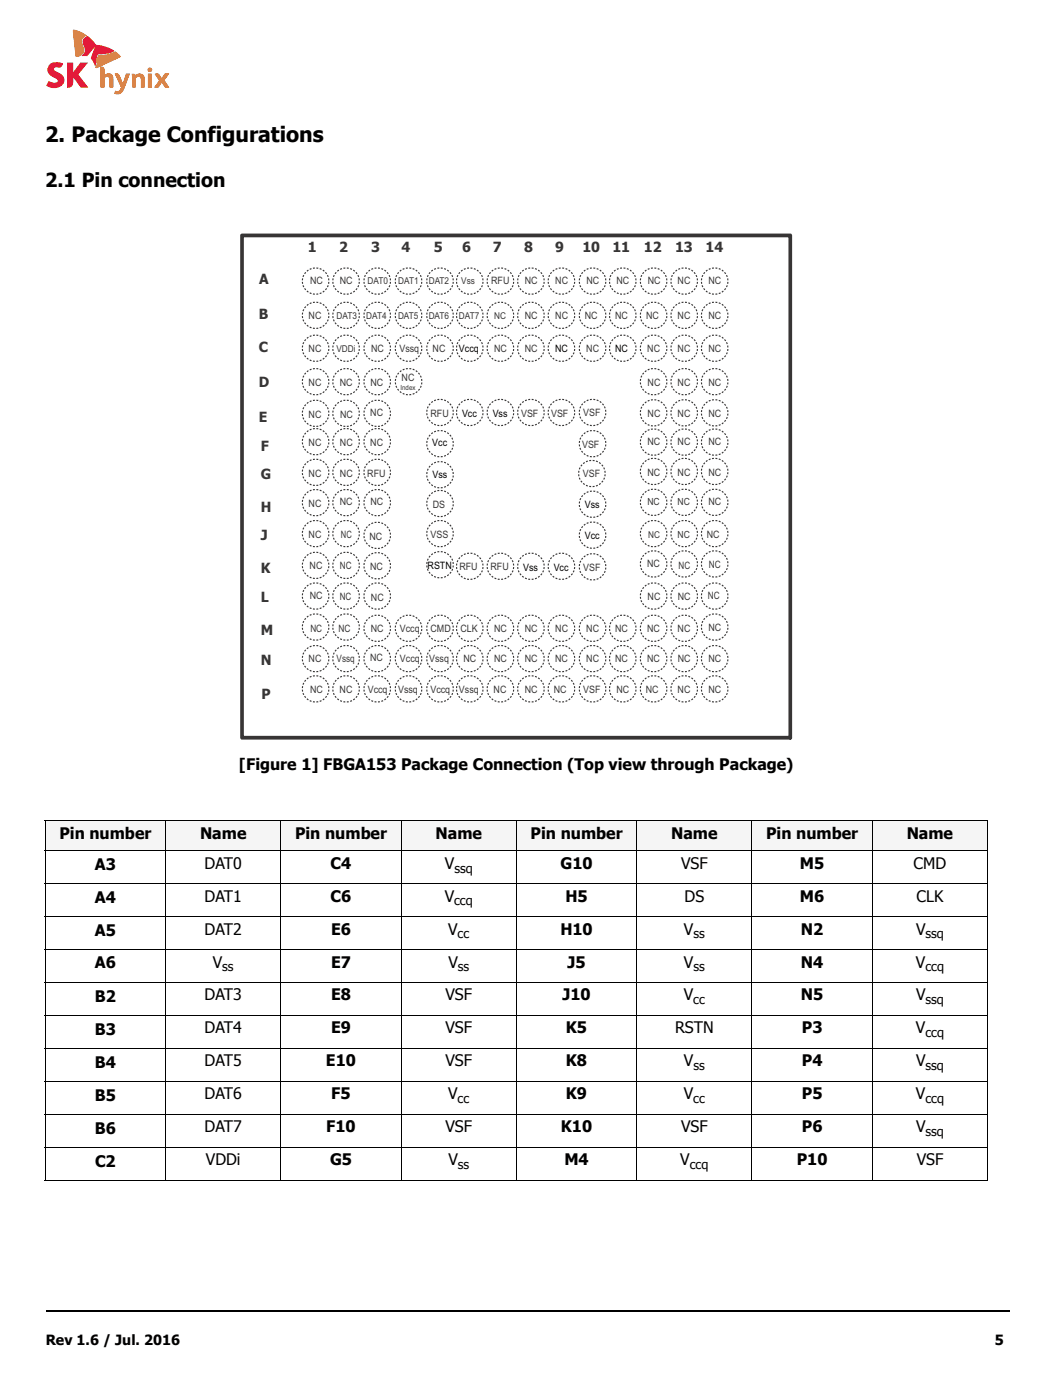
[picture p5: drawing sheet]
<svg xmlns="http://www.w3.org/2000/svg" width="210mm" height="279mm" viewBox="0 0 210 279" stroke-linecap="round" stroke-linejoin="round" font-family="sans-serif">
<defs><g id="words">
<text font-size="4.2" x="9" y="28.3">2. Package Configurations</text>
<text font-size="3.9" x="9" y="37.3">2.1 Pin connection</text>
<g font-size="3.2">
<text x="47.7" y="153.6">[Figure 1] FBGA153 Package Connection (Top view through Package)</text>
<text x="11.9" y="167.4">Pin number</text>
<text x="39.9" y="167.4">Name</text>
<text x="58.9" y="167.4">Pin number</text>
<text x="86.9" y="167.4">Name</text>
<text x="105.9" y="167.4">Pin number</text>
<text x="133.9" y="167.4">Name</text>
<text x="152.9" y="167.4">Pin number</text>
<text x="180.9" y="167.4">Name</text>
<text x="18.9" y="173.6">A3</text>
<text x="40.8" y="173.3">DAT0</text>
<text x="66" y="173.3">C4</text>
<text x="88.8" y="173.3">V</text>
<text x="111.8" y="173.3">G10</text>
<text x="135.9" y="173.3">VSF</text>
<text x="159.6" y="173.3">M5</text>
<text x="182.3" y="173.3">CMD</text>
<text x="40.8" y="179.9">DAT1</text>
<text x="66" y="179.9">C6</text>
<text x="88.7" y="179.9">V</text>
<text x="112.8" y="179.9">H5</text>
<text x="136.6" y="179.9">DS</text>
<text x="159.6" y="179.9">M6</text>
<text x="182.9" y="179.9">CLK</text>
<text x="18.9" y="180.2">A4</text>
<text x="18.9" y="186.8">A5</text>
<text x="40.8" y="186.5">DAT2</text>
<text x="66.1" y="186.5">E6</text>
<text x="89.4" y="186.5">V</text>
<text x="111.8" y="186.5">H10</text>
<text x="136.5" y="186.5">V</text>
<text x="159.8" y="186.5">N2</text>
<text x="182.8" y="186.5">V</text>
<text x="18.9" y="193.1">A6</text>
<text x="42.5" y="193.1">V</text>
<text x="66.1" y="193.1">E7</text>
<text x="89.5" y="193.1">V</text>
<text x="113.2" y="193.1">J5</text>
<text x="136.5" y="193.1">V</text>
<text x="159.8" y="193.1">N4</text>
<text x="182.7" y="193.1">V</text>
<text x="18.9" y="199.9">B2</text>
<text x="40.8" y="199.7">DAT3</text>
<text x="66.1" y="199.7">E8</text>
<text x="88.9" y="199.7">VSF</text>
<text x="112.2" y="199.7">J10</text>
<text x="136.4" y="199.7">V</text>
<text x="159.8" y="199.7">N5</text>
<text x="182.8" y="199.7">V</text>
<text x="18.9" y="206.5">B3</text>
<text x="40.8" y="206.2">DAT4</text>
<text x="66.1" y="206.2">E9</text>
<text x="88.9" y="206.2">VSF</text>
<text x="112.9" y="206.2">K5</text>
<text x="134.7" y="206.2">RSTN</text>
<text x="160" y="206.2">P3</text>
<text x="182.7" y="206.2">V</text>
<text x="18.9" y="213.1">B4</text>
<text x="40.8" y="212.8">DAT5</text>
<text x="65" y="212.8">E10</text>
<text x="88.9" y="212.8">VSF</text>
<text x="112.9" y="212.8">K8</text>
<text x="136.5" y="212.8">V</text>
<text x="160" y="212.8">P4</text>
<text x="182.8" y="212.8">V</text>
<text x="18.9" y="219.7">B5</text>
<text x="40.8" y="219.4">DAT6</text>
<text x="66.1" y="219.4">F5</text>
<text x="89.4" y="219.4">V</text>
<text x="112.9" y="219.4">K9</text>
<text x="136.4" y="219.4">V</text>
<text x="160" y="219.4">P5</text>
<text x="182.7" y="219.4">V</text>
<text x="18.9" y="226.3">B6</text>
<text x="40.8" y="226">DAT7</text>
<text x="65.1" y="226">F10</text>
<text x="88.9" y="226">VSF</text>
<text x="111.9" y="226">K10</text>
<text x="135.9" y="226">VSF</text>
<text x="160" y="226">P6</text>
<text x="182.8" y="226">V</text>
<text x="19" y="232.8">C2</text>
<text x="41.1" y="232.6">VDDi</text>
<text x="65.8" y="232.6">G5</text>
<text x="89.5" y="232.6">V</text>
<text x="112.6" y="232.6">M4</text>
<text x="135.7" y="232.6">V</text>
<text x="159" y="232.6">P10</text>
<text x="182.9" y="232.6">VSF</text>
</g>
<g font-size="2.8" fill="#373535">
<text x="61.4" y="50.2">1</text>
<text x="67.7" y="50.2">2</text>
<text x="74.1" y="50.2">3</text>
<text x="80.1" y="50.2">4</text>
<text x="86.5" y="50.2">5</text>
<text x="92.2" y="50.2">6</text>
<text x="98.4" y="50.2">7</text>
<text x="104.6" y="50.2">8</text>
<text x="110.8" y="50.2">9</text>
<text x="116.2" y="50.2">10</text>
<text x="122.2" y="50.2">11</text>
<text x="128.5" y="50.2">12</text>
<text x="134.7" y="50.2">13</text>
<text x="140.8" y="50.2">14</text>
<text x="51.7" y="56.7">A</text>
<text x="51.7" y="63.8">B</text>
<text x="51.7" y="70.3">C</text>
<text x="51.7" y="77.3">D</text>
<text x="51.7" y="84.2">E</text>
<text x="52" y="90">F</text>
<text x="52" y="95.7">G</text>
<text x="52" y="102.1">H</text>
<text x="52" y="107.9">J</text>
<text x="52" y="114.3">K</text>
<text x="52" y="120.2">L</text>
<text x="52" y="126.8">M</text>
<text x="52" y="132.8">N</text>
<text x="52.2" y="139.5">P</text>
</g>
<g font-size="2.8">
<text x="9.1" y="268.4">Rev 1.6 / Jul. 2016</text>
<text x="198.5" y="268.4">5</text>
</g>
<g font-size="2.5">
<text x="90.7" y="174.1">ssq</text>
<text x="90.6" y="180.7">ccq</text>
<text x="91.3" y="187.3">cc</text>
<text x="138.4" y="187.3">ss</text>
<text x="184.7" y="187.3">ssq</text>
<text x="44.3" y="193.9">ss</text>
<text x="91.4" y="193.9">ss</text>
<text x="138.4" y="193.9">ss</text>
<text x="184.6" y="193.9">ccq</text>
<text x="138.3" y="200.5">cc</text>
<text x="184.7" y="200.5">ssq</text>
<text x="184.6" y="207">ccq</text>
<text x="138.4" y="213.6">ss</text>
<text x="184.7" y="213.6">ssq</text>
<text x="91.3" y="220.2">cc</text>
<text x="138.3" y="220.2">cc</text>
<text x="184.6" y="220.2">ccq</text>
<text x="184.7" y="226.8">ssq</text>
<text x="91.4" y="233.3">ss</text>
<text x="137.6" y="233.3">ccq</text>
</g>
<g font-size="2" fill="#373535">
<text x="61.9" y="56.8">NC</text>
<text x="67.8" y="56.8">NC</text>
<text x="98" y="56.8">RFU</text>
<text x="104.7" y="56.8">NC</text>
<text x="110.8" y="56.8">NC</text>
<text x="117" y="56.8">NC</text>
<text x="123" y="56.8">NC</text>
<text x="129.3" y="56.8">NC</text>
<text x="135.2" y="56.8">NC</text>
<text x="141.4" y="56.8">NC</text>
<text x="61.6" y="63.7">NC</text>
<text x="104.7" y="63.7">NC</text>
<text x="110.8" y="63.7">NC</text>
<text x="116.7" y="63.7">NC</text>
<text x="122.7" y="63.7">NC</text>
<text x="128.9" y="63.7">NC</text>
<text x="135.2" y="63.7">NC</text>
<text x="141.4" y="63.7">NC</text>
<text x="61.6" y="70.3">NC</text>
<text x="74" y="70.3">NC</text>
<text x="79.7" y="70.3">Vssq</text>
<text x="86.3" y="70.3">NC</text>
<text x="98.6" y="70.3">NC</text>
<text x="104.7" y="70.3">NC</text>
<text x="117" y="70.3">NC</text>
<text x="129.1" y="70.3">NC</text>
<text x="135.2" y="70.3">NC</text>
<text x="141.4" y="70.3">NC</text>
<text x="61.6" y="77">NC</text>
<text x="67.8" y="77">NC</text>
<text x="73.9" y="77">NC</text>
<text x="80.1" y="76.1">NC</text>
<text x="129.2" y="77">NC</text>
<text x="135.2" y="77">NC</text>
<text x="141.4" y="77">NC</text>
<text x="61.6" y="83.3">NC</text>
<text x="67.8" y="83.3">NC</text>
<text x="73.9" y="83">NC</text>
<text x="85.9" y="83.3">RFU</text>
<text x="104" y="83.3">VSF</text>
<text x="110" y="83.3">VSF</text>
<text x="116.4" y="83">VSF</text>
<text x="129.2" y="83.3">NC</text>
<text x="135.2" y="83.3">NC</text>
<text x="141.4" y="83.3">NC</text>
<text x="61.6" y="89">NC</text>
<text x="67.8" y="89">NC</text>
<text x="73.9" y="89">NC</text>
<text x="116.1" y="89.5">VSF</text>
<text x="129.2" y="88.8">NC</text>
<text x="135.2" y="88.8">NC</text>
<text x="141.4" y="88.8">NC</text>
<text x="61.6" y="95.1">NC</text>
<text x="67.8" y="95.1">NC</text>
<text x="73.3" y="95.1">RFU</text>
<text x="116.3" y="95.2">VSF</text>
<text x="129.2" y="95">NC</text>
<text x="135.2" y="95">NC</text>
<text x="141.4" y="95">NC</text>
<text x="61.6" y="101.2">NC</text>
<text x="67.8" y="100.8">NC</text>
<text x="73.9" y="100.8">NC</text>
<text x="86.4" y="101.3">DS</text>
<text x="129.2" y="100.8">NC</text>
<text x="135.2" y="100.8">NC</text>
<text x="141.4" y="100.8">NC</text>
<text x="61.6" y="107.3">NC</text>
<text x="68" y="107.4">NC</text>
<text x="73.7" y="107.7">NC</text>
<text x="85.9" y="107.4">VSS</text>
<text x="135.2" y="107.3">NC</text>
<text x="141" y="107.3">NC</text>
<text x="61.8" y="113.6">NC</text>
<text x="67.8" y="113.5">NC</text>
<text x="73.9" y="113.7">NC</text>
<text x="91.7" y="113.7">RFU</text>
<text x="97.9" y="113.7">RFU</text>
<text x="116.4" y="114">VSF</text>
<text x="129.1" y="113.2">NC</text>
<text x="135.4" y="113.5">NC</text>
<text x="141.4" y="113.3">NC</text>
<text x="61.8" y="119.6">NC</text>
<text x="67.8" y="119.7">NC</text>
<text x="74" y="119.9">NC</text>
<text x="129.2" y="119.7">NC</text>
<text x="135.2" y="119.8">NC</text>
<text x="141.2" y="119.6">NC</text>
<text x="141.3" y="125.9">NC</text>
<text x="61.9" y="126.1">NC</text>
<text x="67.6" y="126.1">NC</text>
<text x="73.9" y="132">NC</text>
<text x="74" y="126">NC</text>
<text x="79.8" y="126">Vccq</text>
<text x="85.9" y="126">CMD</text>
<text x="91.9" y="126">CLK</text>
<text x="98.6" y="126">NC</text>
<text x="104.7" y="126">NC</text>
<text x="110.8" y="126">NC</text>
<text x="117" y="126">NC</text>
<text x="122.7" y="126">NC</text>
<text x="129.1" y="126">NC</text>
<text x="135.2" y="126">NC</text>
<text x="61.6" y="132.2">NC</text>
<text x="67.2" y="132.2">Vssq</text>
<text x="79.8" y="132.2">Vccq</text>
<text x="85.6" y="132.2">Vssq</text>
<text x="92.5" y="132.2">NC</text>
<text x="98.6" y="132.2">NC</text>
<text x="104.7" y="132.2">NC</text>
<text x="110.8" y="132.2">NC</text>
<text x="117" y="132.2">NC</text>
<text x="122.7" y="132.2">NC</text>
<text x="129.1" y="132.2">NC</text>
<text x="135.2" y="132.2">NC</text>
<text x="141.4" y="132.2">NC</text>
<text x="61.9" y="138.3">NC</text>
<text x="67.8" y="138.3">NC</text>
<text x="73.4" y="138.3">Vccq</text>
<text x="79.4" y="138.3">Vssq</text>
<text x="85.9" y="138.3">Vccq</text>
<text x="91.6" y="138.3">Vssq</text>
<text x="98.5" y="138.3">NC</text>
<text x="104.7" y="138.3">NC</text>
<text x="110.5" y="138.3">NC</text>
<text x="116.4" y="138.3">VSF</text>
<text x="123" y="138.3">NC</text>
<text x="128.9" y="138.3">NC</text>
<text x="135.2" y="138.3">NC</text>
<text x="141.4" y="138.3">NC</text>
</g>
<g font-size="2">
<text x="91.6" y="70.3">Vccq</text>
<text x="110.8" y="70.3">NC</text>
<text x="122.7" y="70.3">NC</text>
<text x="92.2" y="83.3">Vcc</text>
<text x="98.3" y="83.3">Vss</text>
<text x="86.3" y="89.1">Vcc</text>
<text x="86.3" y="95.4">Vss</text>
<text x="116.7" y="101.4">Vss</text>
<text x="116.7" y="107.6">Vcc</text>
<text x="85.3" y="113.6">RSTN</text>
<text x="104.4" y="114">Vss</text>
<text x="110.5" y="114">Vcc</text>
</g>
<g font-size="1.9" fill="#373535">
<text x="73.4" y="56.8">DAT0</text>
<text x="79.5" y="56.8">DAT1</text>
<text x="85.6" y="56.8">DAT2</text>
<text x="92" y="56.8">Vss</text>
<text x="67.1" y="63.7">DAT3</text>
<text x="73.1" y="63.7">DAT4</text>
<text x="79.4" y="63.7">DAT5</text>
<text x="85.5" y="63.7">DAT6</text>
<text x="91.6" y="63.7">DAT7</text>
<text x="98.6" y="63.7">NC</text>
<text x="67.1" y="70.3">VDDi</text>
<text x="129.3" y="107.3">NC</text>
</g>
<text font-size="1.4" fill="#373535" x="79.9" y="77.7">Index</text>
</g></defs>
<g fill="#e31837">
<path d="M9.9 12.9a2.57 2.57 0 0 1 2.6-.2v.2a.71 .71 0 0 1-1 .5l-.7 .1a.5 .5 0 0 0 .4 .8 1.86 1.86 0 0 1 1.5 2 1.72 1.72 0 0 1-2.2 1.2l-1.2-.4 .5-.9a1.21 1.21 0 0 0 1.8 0 1.21 1.21 0 0 0-1-.9 1.46 1.46 0 0 1-.7-2.4z"/>
<path d="M9.9 12.8a2.49 2.49 0 0 1 2.7-.1 .91 .91 0 0 1-1.4 .7l-.3 .1a.46 .46 0 0 0-.1 .5 .46 .46 0 0 0 .4 .3l.3 .1-.1 .1a.71 .71 0 0 1-.6-1.1l.3-.1a1.03 1.03 0 0 0 1.3-.4l.1-.2a1.96 1.96 0 0 0-2.9 1.1 2.24 2.24 0 0 0 1.7 1.8l.3 .3v.3a1.07 1.07 0 0 1-1.5 .3l-.4-.2-.4 .7 .2 .1a2.19 2.19 0 0 0 3.2-.8 1.74 1.74 0 0 0-1.3-1.9 1.57 1.57 0 0 1 1.4 1.5 1.57 1.57 0 0 1-1.2 1.6 2.52 2.52 0 0 1-2.4-.4l.5-.9a1.66 1.66 0 0 0 1.8 .1v-.2l-.4-.5a1.88 1.88 0 0 1-1.6-2z"/>
<path d="M13.4 12.5h1.1v2l1.6-2h1.3l-1.9 2.4 2 2.5h-1.4l-1.5-2.1v1.2a.96 .96 0 0 1-1.2 1z"/>
<path d="M13.4 12.5h1.2v2l1.5-2h1.4l-1.9 2.4-.1-.1 1.9-2.3v.1h-1.3l-1.6 2v-2h-1.1v4.8a.99 .99 0 0 0 1.1-1.3l.1-.8 1.6 2.1 1.3-.1v.1l-2-2.5 .1-.1 2 2.7h-1.5l-1.5-2.2v.6a1.16 1.16 0 0 1-1.2 1.6z"/>
<path d="M16.8 7.6l.6-.3a4.6 4.6 0 0 1 1.7 1.7l-1.7 2.2-1-.1a1.56 1.56 0 0 0 .3-2.3l-.1-.8z"/>
<path d="M16.7 7.6l.6-.3h.2a1.14 1.14 0 0 0-.9 1l.1 .4a1.71 1.71 0 0 1-.3 2.5l1-.1 1.7-2.1-1.7-1.7 .1-.1 1 .9 .7 .9-1.8 2.2h-1l-.1-.1a1.49 1.49 0 0 0 .3-2.3l-.1-.8z"/>
<path d="M19.1 9a7.7 7.7 0 0 1 3.7 1.1 5.8 5.8 0 0 1-3.2 .7 1.07 1.07 0 0 0-.4 1.2l-.2 1.1-.8-1.5z"/>
<path d="M19.1 9a6.3 6.3 0 0 1 3.7 1.2 6.4 6.4 0 0 1-3.2 .7l-.3 .4v1.1l-.4 .8 .3-1.1a1.06 1.06 0 0 1 1.2-1.4l1.1-.1 1.2-.5v.1a7.2 7.2 0 0 0-3.5-1.2l-1 2.6 .6 .9 .2 .7-.9-1.7z"/>
</g>
<g fill="#f58025">
<path d="M14.6 6a5.8 5.8 0 0 1 2.7 1.1 1.39 1.39 0 0 0-.7 2.2 1.16 1.16 0 0 1-.4 1.7l-.8 .3-.3-.1z"/>
<path d="M14.5 6a3.4 3.4 0 0 1 2.4 .8l.4 .3a1.27 1.27 0 0 0-.8 1.9 1.41 1.41 0 0 1 .2 1.6 1.41 1.41 0 0 1-1.5 .7 1.37 1.37 0 0 0 1.3-.7 1.37 1.37 0 0 0 0-1.4 1.35 1.35 0 0 1 .8-2.2l-2-.9h-.7l.6 5 .1 .2-.1 .1z"/>
<path d="M19.7 11.1l2.1-.3 1.2-.5 1 1-4.7 2.3-.2-.2a3.3 3.3 0 0 0 .4-2z"/>
<path d="M19.6 11l.6-.1a4.8 4.8 0 0 0 2.8-.6l.8 .6 .2 .5-4.6 2.2h-.3l-.1-.3a.3 .3 0 0 0 .6 .1l4.2-2v-.3l-.8-.7a6 6 0 0 1-3.2 .7l-.2 .2-.3 1.8-.2 .3 .2-.7 .2-1.4z"/>
<path d="M23 14.7h.1a.64 .64 0 0 1 .8 .5l.6 1.5 .7-2h.7l-1.1 2.8a1.44 1.44 0 0 1-1.9 1.2l.1-.6a.78 .78 0 0 0 1.2-.7z"/>
<path d="M22.9 14.7l.6-.1 .2 .2 .8 1.9 .6-2h.8l-1.1 2.9 1.1-2.8h-.7l-.6 2-.8-1.6a.57 .57 0 0 0-.8-.4l1 2.1a.86 .86 0 0 1 0 1 .86 .86 0 0 1-1 .3l-.1 .4a1.53 1.53 0 0 0 1.9-1.1 1.44 1.44 0 0 1-2 1.2l.2-.6a.73 .73 0 0 0 1.1-.7z"/>
<path d="M30.9 14.8h.1a.6 .6 0 0 1 .9 .3l.4 .6 .6-1h.8l-.9 1.3 .9 1.4h-.8l-.6-1-.7 1h-.8l1-1.3z"/>
<path d="M30.9 14.8a.73 .73 0 0 1 1.1 .4l.3 .4h-.1l.7-1 .8 .1-.9 1.3 .9 1.5-1-1.4 1-1.4h-.8l-.7 1a1.14 1.14 0 0 0-1.1-.9h-.2l.9 1.3-.9 1.3-.1-.1 .8 .1 .7-1 .6 1 .8-.1 .1 .1h-.9l-.7-.9-.6 1h-.8l.9-1.4z"/>
<path d="M26.3 14.8h.6l.1 .3a1.01 1.01 0 0 1 1.1-.4 1.01 1.01 0 0 1 .7 .8v1.9h-.6l-.2-1.9a.65 .65 0 0 0-.9 0v1.9h-.7z"/>
<path d="M26.3 14.8l.5-.1 .2 .3a1.1 1.1 0 0 1 1.3-.2 1.1 1.1 0 0 1 .6 1.2v1.4l-.8 .1v-1.7a.52 .52 0 0 0-.4-.5 .52 .52 0 0 0-.6 .3v1.8l-.7 .1v-1.9h.1l-.1 1.7 .6 .1 .1-2a.65 .65 0 0 1 .6-.2 .65 .65 0 0 1 .5 .5v1.6l.6 .1v-1.8a.99 .99 0 0 0-.7-.8 .99 .99 0 0 0-1.1 .3l-.2-.2-.4-.1v.9z"/>
<path d="M29.5 13.7a.49 .49 0 0 1 .5-.2 .49 .49 0 0 1 .4 .4l-.4-.3h-.3a.37 .37 0 0 0 .1 .7 .37 .37 0 0 0 .5-.4 .45 .45 0 0 1-.5 .5 .45 .45 0 0 1-.3-.7z"/>
<path d="M29.6 14.7h.6v2.7h-.6z"/>
<path d="M29.5 14.7h.8l-.1 2.8v-2.8l-.6 .1v2.5l.7 .1h-.8z"/>
<path d="M20.1 13.3a.54 .54 0 0 1 .7 .6v1.1a1 1 0 0 1 1.1-.3 1 1 0 0 1 .7 .9v1.8h-.7l-.1-1.9a.63 .63 0 0 0-1 .1v1.8h-.7z"/>
<path d="M20 13.3h.1a.63 .63 0 0 1 .7 .5v1.3l-.1-.9a.58 .58 0 0 0-.6-.8l.1 4 .6-.1v-1.8a.66 .66 0 0 1 .8-.2 .66 .66 0 0 1 .3 .8v1.2l.6 .1v-1.6a.97 .97 0 0 0-.6-1 .97 .97 0 0 0-1.1 .3 1 1 0 0 1 1.2-.4 1 1 0 0 1 .6 1v1.8l-.8-.1v-1.6a.51 .51 0 0 0-.4-.4 .51 .51 0 0 0-.6 .2v1.8l-.7 .1z"/>
<circle cx="29.9" cy="13.9" r=".4"/>
</g>
<path d="M9.3 20.3h192v1.5h-192z" fill="#fff"/>
<path d="M9.1 261.4h.2v.3h-.2z" fill="#000"/>
<path d="M9.3 261.6h192.3" fill="none" stroke="#000" stroke-width=".36"/>
<g fill="#f5f5f5">
<path d="M9 163.8h24.1v6h-24.1z"/>
<path d="M33.1 163.8h22.9v6h-22.9z"/>
<path d="M56 163.8h24.1v6h-24.1z"/>
<path d="M80.1 163.8h22.9v6h-22.9z"/>
<path d="M103 163.8h24.1v6h-24.1z"/>
<path d="M127.1 163.8h22.9v6h-22.9z"/>
<path d="M150 163.8h24.1v6h-24.1z"/>
<path d="M174.1 163.8h22.9v6h-22.9z"/>
</g>
<g fill="none" stroke="#000" stroke-width=".2">
<path d="M8.9 163.8h188.2M8.9 169.8h188.2M8.9 176.4h188.2M9 163.9v71.6M33.1 163.7v72M56 163.7v72M80.1 163.7v72M103 163.7v72M127.1 163.7v72M150 163.7v72M174.1 163.7v72M197 163.9v71.6"/>
<path d="M8.9 183h188.2M8.9 189.6h188.2M8.9 196.1h188.2M8.9 202.7h188.2M8.9 209.3h188.2M8.9 215.9h188.2M8.9 222.4h188.2M8.9 229h188.2M8.9 235.6h188.2"/>
</g>
<path d="M41.9 42.9h121.2v106.4h-121.2z" fill="#fff"/>
<g fill="#373535">
<path d="M71.2 114.2l.1 .2-.2 .3-.2-.2z"/>
<path d="M71.6 113h.2v.4h-.3z"/>
<path d="M69.2 115.3h.4v.2l-.4 .1z"/>
<path d="M68.5 115.3h.4v.3l-.4-.1z"/>
<path d="M66.3 113h.2l.1 .4h-.3z"/>
<path d="M66.7 114.4l.2-.2 .3 .3-.2 .2z"/>
<path d="M67 111l.2 .2-.3 .2-.1-.1z"/>
<path d="M66.3 112.3h.3l-.1 .4h-.2z"/>
<path d="M68.5 110.2l.4-.1v.2l-.4 .1z"/>
<path d="M69.2 110.1l.4 .1v.2l-.4-.1z"/>
<path d="M71.5 112.3h.3v.4h-.2z"/>
<path d="M70.9 111.2l.2-.2 .3 .3-.2 .1z"/>
<path d="M65.1 114.2l.2 .2-.3 .3-.2-.2z"/>
<path d="M65.5 113h.2v.4h-.2z"/>
<path d="M63.1 115.3h.4v.2l-.4 .1z"/>
<path d="M62.5 115.3h.3v.3l-.4-.1z"/>
<path d="M60.2 113h.2l.1 .4h-.2z"/>
<path d="M60.7 114.4l.2-.2 .2 .3-.2 .2z"/>
<path d="M60.9 111l.2 .2-.2 .2-.2-.1z"/>
<path d="M60.3 112.3h.2l-.1 .4h-.2z"/>
<path d="M62.4 110.2l.4-.1v.2l-.3 .1z"/>
<path d="M63.1 110.1l.4 .1v.2l-.4-.1z"/>
<path d="M65.5 112.3h.2v.4h-.2z"/>
<path d="M64.9 111.2l.1-.2 .3 .3-.2 .1z"/>
<path d="M71.2 120.3l.1 .2-.2 .3-.2-.2z"/>
<path d="M71.6 119.1h.2v.4h-.3z"/>
<path d="M69.2 121.4h.4v.2l-.4 .1z"/>
<path d="M68.5 121.4h.4v.3l-.4-.1z"/>
<path d="M66.3 119.1h.2l.1 .4h-.3z"/>
<path d="M66.7 120.5l.2-.2 .3 .3-.2 .2z"/>
<path d="M67 117.1l.2 .2-.3 .3-.1-.2z"/>
<path d="M66.3 118.4h.3l-.1 .4h-.2z"/>
<path d="M68.5 116.3l.4-.1v.3h-.4z"/>
<path d="M69.2 116.2l.4 .1v.2h-.4z"/>
<path d="M71.5 118.4h.3v.4h-.2z"/>
<path d="M70.9 117.3l.2-.2 .3 .3-.2 .2z"/>
<path d="M65.1 120.3l.2 .2-.3 .3-.2-.2z"/>
<path d="M65.5 119.1h.2v.4h-.2z"/>
<path d="M63.1 121.4h.4v.2l-.4 .1z"/>
<path d="M62.5 121.4h.3v.3l-.4-.1z"/>
<path d="M60.2 119.1h.2l.1 .4h-.2z"/>
<path d="M60.7 120.5l.2-.2 .2 .3-.2 .2z"/>
<path d="M60.9 117.1l.2 .2-.2 .3-.2-.2z"/>
<path d="M60.3 118.4h.2l-.1 .4h-.2z"/>
<path d="M62.4 116.3l.4-.1v.3h-.3z"/>
<path d="M63.1 116.2l.4 .1v.2h-.4z"/>
<path d="M65.5 118.4h.2v.4h-.2z"/>
<path d="M64.9 117.3l.1-.2 .3 .3-.2 .2z"/>
<path d="M71.2 126.5l.1 .2-.2 .3-.2-.2z"/>
<path d="M71.6 125.3h.2v.4h-.3z"/>
<path d="M69.2 127.6h.4v.2l-.4 .1z"/>
<path d="M68.5 127.6h.4v.3l-.4-.1z"/>
<path d="M66.3 125.3h.2l.1 .4h-.3z"/>
<path d="M66.7 126.7l.2-.2 .3 .3-.2 .2z"/>
<path d="M67 123.3l.2 .2-.3 .3-.1-.2z"/>
<path d="M66.3 124.6h.3l-.1 .4h-.2z"/>
<path d="M68.5 122.5l.4-.1v.3h-.4z"/>
<path d="M69.2 122.4l.4 .1v.2h-.4z"/>
<path d="M71.5 124.6h.3v.4h-.2z"/>
<path d="M70.9 123.5l.2-.2 .3 .3-.2 .2z"/>
<path d="M144.7 126.5l.2 .2-.3 .3-.1-.2z"/>
<path d="M145.1 125.3h.2v.4h-.2z"/>
<path d="M142.7 127.6h.4v.2l-.3 .1z"/>
<path d="M142.1 127.6h.3v.3l-.4-.1z"/>
<path d="M139.8 125.3h.3v.4h-.2z"/>
<path d="M140.3 126.7l.2-.2 .2 .3-.1 .2z"/>
<path d="M140.6 123.3l.1 .2-.2 .3-.2-.2z"/>
<path d="M139.9 124.6h.2v.4h-.3z"/>
<path d="M142 122.5l.4-.1 .1 .3h-.4z"/>
<path d="M142.8 122.4l.4 .1-.1 .2h-.4z"/>
<path d="M145.1 124.6h.2v.4h-.2z"/>
<path d="M144.5 123.5l.1-.2 .3 .3-.2 .2z"/>
<path d="M65.1 126.5l.2 .2-.3 .3-.2-.2z"/>
<path d="M65.5 125.3h.2v.4h-.2z"/>
<path d="M63.1 127.6h.4v.2l-.4 .1z"/>
<path d="M62.5 127.6h.3v.3l-.4-.1z"/>
<path d="M60.2 125.3h.2l.1 .4h-.2z"/>
<path d="M60.7 126.7l.2-.2 .2 .3-.2 .2z"/>
<path d="M60.9 123.3l.2 .2-.2 .3-.2-.2z"/>
<path d="M60.3 124.6h.2l-.1 .4h-.2z"/>
<path d="M62.4 122.5l.4-.1v.3h-.3z"/>
<path d="M63.1 122.4l.4 .1v.2h-.4z"/>
<path d="M65.5 124.6h.2v.4h-.2z"/>
<path d="M64.9 123.5l.1-.2 .3 .3-.2 .2z"/>
<path d="M77.4 120.3l.2 .2-.3 .3-.2-.2z"/>
<path d="M77.8 119.1h.2v.4h-.3z"/>
<path d="M75.4 121.4h.4v.2l-.4 .1z"/>
<path d="M74.8 121.4h.3v.3l-.4-.1z"/>
<path d="M72.5 119.1h.2l.1 .4h-.2z"/>
<path d="M73 120.5l.2-.2 .2 .3-.2 .2z"/>
<path d="M73.2 117.1l.2 .2-.2 .3-.2-.2z"/>
<path d="M72.6 118.4h.2l-.1 .4h-.2z"/>
<path d="M74.7 116.3l.4-.1v.3h-.3z"/>
<path d="M75.4 116.2l.4 .1v.2h-.4z"/>
<path d="M77.8 118.4h.2v.4h-.2z"/>
<path d="M77.1 117.3l.2-.2 .3 .3-.2 .2z"/>
<path d="M65.1 138.9l.2 .1-.3 .3-.2-.1z"/>
<path d="M65.5 137.6h.2v.4h-.2z"/>
<path d="M63.1 140l.4-.1v.3h-.4z"/>
<path d="M62.5 139.9l.3 .1v.2h-.4z"/>
<path d="M60.2 137.6h.2l.1 .4h-.2z"/>
<path d="M60.7 139l.2-.1 .2 .3-.2 .1z"/>
<path d="M60.9 135.6l.2 .2-.2 .3-.2-.1z"/>
<path d="M60.3 136.9l.2 .1-.1 .3h-.2z"/>
<path d="M62.4 134.8h.4v.2h-.3z"/>
<path d="M63.1 134.8h.4v.2h-.4z"/>
<path d="M65.5 137l.2-.1v.4h-.2z"/>
<path d="M64.8 135.8l.2-.2 .3 .4-.2 .1z"/>
<path d="M71.2 138.9l.1 .1-.2 .3-.2-.1z"/>
<path d="M71.6 137.6h.2v.4h-.3z"/>
<path d="M69.2 140l.4-.1v.3h-.4z"/>
<path d="M68.5 139.9l.4 .1v.2h-.4z"/>
<path d="M66.3 137.6h.2l.1 .4h-.3z"/>
<path d="M66.7 139l.2-.1 .3 .3-.2 .1z"/>
<path d="M67 135.6l.2 .2-.3 .3-.1-.1z"/>
<path d="M66.3 136.9l.3 .1-.1 .3h-.2z"/>
<path d="M68.5 134.8h.4v.2h-.4z"/>
<path d="M69.2 134.8h.4v.2h-.4z"/>
<path d="M71.5 137l.3-.1v.4h-.2z"/>
<path d="M70.9 135.8l.2-.2 .3 .4-.2 .1z"/>
<path d="M77.4 138.9l.2 .1-.3 .3-.2-.1z"/>
<path d="M77.8 137.6h.2v.4h-.3z"/>
<path d="M75.4 140l.4-.1v.3h-.4z"/>
<path d="M74.8 139.9l.3 .1v.2h-.4z"/>
<path d="M72.5 137.6h.2l.1 .4h-.2z"/>
<path d="M73 139l.2-.1 .2 .3-.2 .1z"/>
<path d="M73.2 135.6l.2 .2-.2 .3-.2-.1z"/>
<path d="M72.6 136.9l.2 .1-.1 .3h-.2z"/>
<path d="M74.7 134.8h.4v.2h-.3z"/>
<path d="M75.4 134.8h.4v.2h-.4z"/>
<path d="M77.8 137l.2-.1v.4h-.2z"/>
<path d="M77.1 135.8l.2-.2 .3 .4-.2 .1z"/>
<path d="M83.6 138.9l.2 .1-.2 .3-.2-.1z"/>
<path d="M84 137.6h.3l-.1 .4h-.2z"/>
<path d="M81.7 140l.3-.1 .1 .3h-.4z"/>
<path d="M81 139.9l.4 .1v.2h-.4z"/>
<path d="M78.8 137.6h.2v.4h-.2z"/>
<path d="M79.2 139l.2-.1 .2 .3-.1 .1z"/>
<path d="M79.5 135.6l.1 .2-.2 .3-.2-.1z"/>
<path d="M78.8 136.9l.2 .1v.3h-.2z"/>
<path d="M81 134.8h.4v.2h-.4z"/>
<path d="M81.7 134.8h.4l-.1 .2h-.3z"/>
<path d="M84 137l.2-.1 .1 .4h-.3z"/>
<path d="M83.4 135.8l.2-.2 .2 .4-.2 .1z"/>
<path d="M89.9 138.9l.2 .1-.3 .3-.1-.1z"/>
<path d="M90.3 137.6h.2v.4h-.2z"/>
<path d="M87.9 140l.4-.1v.3h-.3z"/>
<path d="M87.3 139.9l.3 .1v.2h-.4z"/>
<path d="M85 137.6h.3v.4h-.2z"/>
<path d="M85.5 139l.2-.1 .2 .3-.1 .1z"/>
<path d="M85.8 135.6l.1 .2-.2 .3-.2-.1z"/>
<path d="M85.1 136.9l.2 .1v.3h-.3z"/>
<path d="M87.2 134.8h.4l.1 .2h-.4z"/>
<path d="M88 134.8h.4l-.1 .2h-.4z"/>
<path d="M90.3 137l.2-.1v.4h-.2z"/>
<path d="M89.7 135.8l.1-.2 .3 .4-.2 .1z"/>
<path d="M95.8 138.9l.2 .1-.2 .3-.2-.1z"/>
<path d="M96.3 137.6h.2l-.1 .4h-.2z"/>
<path d="M93.9 140l.3-.1 .1 .3h-.4z"/>
<path d="M93.2 139.9l.4 .1v.2h-.4z"/>
<path d="M91 137.6h.2v.4h-.2z"/>
<path d="M91.4 139l.2-.1 .3 .3-.2 .1z"/>
<path d="M91.7 135.6l.2 .2-.3 .3-.2-.1z"/>
<path d="M91 136.9l.2 .1v.3h-.2z"/>
<path d="M93.2 134.8h.4v.2h-.4z"/>
<path d="M93.9 134.8h.4l-.1 .2h-.3z"/>
<path d="M96.2 137l.2-.1 .1 .4h-.2z"/>
<path d="M95.6 135.8l.2-.2 .2 .4-.2 .1z"/>
<path d="M102 138.9l.1 .1-.2 .3-.2-.1z"/>
<path d="M102.4 137.6h.2v.4h-.3z"/>
<path d="M100 140l.4-.1v.3h-.4z"/>
<path d="M99.3 139.9l.4 .1v.2h-.4z"/>
<path d="M97.1 137.6h.2l.1 .4h-.3z"/>
<path d="M97.5 139l.2-.1 .3 .3-.2 .1z"/>
<path d="M97.8 135.6l.2 .2-.3 .3-.2-.1z"/>
<path d="M97.1 136.9l.3 .1-.1 .3h-.2z"/>
<path d="M99.3 134.8h.4v.2h-.4z"/>
<path d="M100 134.8h.4v.2h-.4z"/>
<path d="M102.3 137l.3-.1v.4h-.2z"/>
<path d="M101.7 135.8l.2-.2 .2 .4-.1 .1z"/>
<path d="M108 138.9l.2 .1-.2 .3-.2-.1z"/>
<path d="M108.5 137.6h.2l-.1 .4h-.2z"/>
<path d="M106.1 140l.3-.1 .1 .3h-.4z"/>
<path d="M105.4 139.9l.4 .1v.2h-.4z"/>
<path d="M103.2 137.6h.2v.4h-.2z"/>
<path d="M103.6 139l.2-.1 .3 .3-.2 .1z"/>
<path d="M103.9 135.6l.2 .2-.3 .3-.2-.1z"/>
<path d="M103.2 136.9l.3 .1-.1 .3h-.2z"/>
<path d="M105.4 134.8h.4v.2h-.4z"/>
<path d="M106.1 134.8h.4l-.1 .2h-.3z"/>
<path d="M108.4 137l.2-.1 .1 .4h-.2z"/>
<path d="M107.8 135.8l.2-.2 .2 .4-.2 .1z"/>
<path d="M114.1 138.9l.2 .1-.2 .3-.2-.1z"/>
<path d="M114.5 137.6h.3l-.1 .4h-.2z"/>
<path d="M112.2 140l.3-.1 .1 .3h-.4z"/>
<path d="M111.5 139.9l.4 .1v.2h-.4z"/>
<path d="M109.3 137.6h.2v.4h-.2z"/>
<path d="M109.7 139l.2-.1 .2 .3-.1 .1z"/>
<path d="M110 135.6l.1 .2-.2 .3-.2-.1z"/>
<path d="M109.3 136.9l.2 .1v.3h-.2z"/>
<path d="M111.5 134.8h.4v.2h-.4z"/>
<path d="M112.2 134.8h.4l-.1 .2h-.3z"/>
<path d="M114.5 137l.2-.1 .1 .4h-.3z"/>
<path d="M113.9 135.8l.2-.2 .2 .4-.2 .1z"/>
<path d="M120.3 138.9l.2 .1-.2 .3-.2-.1z"/>
<path d="M120.8 137.6h.2l-.1 .4h-.2z"/>
<path d="M118.4 140l.3-.1 .1 .3h-.4z"/>
<path d="M117.7 139.9l.4 .1v.2h-.4z"/>
<path d="M115.5 137.6h.2v.4h-.2z"/>
<path d="M115.9 139l.2-.1 .3 .3-.2 .1z"/>
<path d="M116.2 135.6l.2 .2-.3 .3-.2-.1z"/>
<path d="M115.5 136.9l.3 .1-.1 .3h-.2z"/>
<path d="M117.7 134.8h.4v.2h-.4z"/>
<path d="M118.4 134.8h.4l-.1 .2h-.3z"/>
<path d="M120.7 137l.2-.1 .1 .4h-.2z"/>
<path d="M120.1 135.8l.2-.2 .2 .4-.2 .1z"/>
<path d="M126.4 138.9l.2 .1-.3 .3-.2-.1z"/>
<path d="M126.8 137.6h.2v.4h-.3z"/>
<path d="M124.4 140l.4-.1v.3h-.4z"/>
<path d="M123.7 139.9l.4 .1v.2h-.4z"/>
<path d="M121.5 137.6h.2l.1 .4h-.3z"/>
<path d="M122 139l.1-.1 .3 .3-.2 .1z"/>
<path d="M122.2 135.6l.2 .2-.3 .3-.1-.1z"/>
<path d="M121.5 136.9l.3 .1-.1 .3h-.2z"/>
<path d="M123.7 134.8h.4v.2h-.3z"/>
<path d="M124.4 134.8h.4v.2h-.4z"/>
<path d="M126.7 137l.3-.1v.4h-.2z"/>
<path d="M126.1 135.8l.2-.2 .3 .4-.2 .1z"/>
<path d="M132.5 138.9l.2 .1-.2 .3-.2-.1z"/>
<path d="M132.9 137.6h.3l-.1 .4h-.2z"/>
<path d="M130.6 140l.3-.1 .1 .3h-.4z"/>
<path d="M129.9 139.9l.4 .1v.2h-.4z"/>
<path d="M127.7 137.6h.2v.4h-.2z"/>
<path d="M128.1 139l.2-.1 .2 .3-.1 .1z"/>
<path d="M128.4 135.6l.1 .2-.2 .3-.2-.1z"/>
<path d="M127.7 136.9l.2 .1v.3h-.2z"/>
<path d="M129.9 134.8h.4v.2h-.4z"/>
<path d="M130.6 134.8h.4l-.1 .2h-.3z"/>
<path d="M132.9 137l.2-.1 .1 .4h-.3z"/>
<path d="M132.3 135.8l.2-.2 .2 .4-.2 .1z"/>
<path d="M138.6 138.9l.2 .1-.2 .3-.2-.1z"/>
<path d="M139 137.6h.3l-.1 .4h-.2z"/>
<path d="M136.7 140l.3-.1 .1 .3h-.4z"/>
<path d="M136 139.9l.4 .1v.2h-.4z"/>
<path d="M133.8 137.6h.2v.4h-.2z"/>
<path d="M134.2 139l.2-.1 .2 .3-.1 .1z"/>
<path d="M134.5 135.6l.1 .2-.2 .3-.2-.1z"/>
<path d="M133.8 136.9l.2 .1v.3h-.2z"/>
<path d="M136 134.8h.4v.2h-.4z"/>
<path d="M136.7 134.8h.4l-.1 .2h-.3z"/>
<path d="M139 137l.2-.1 .1 .4h-.3z"/>
<path d="M138.4 135.8l.2-.2 .2 .4-.2 .1z"/>
<path d="M144.7 138.9l.2 .1-.3 .3-.1-.1z"/>
<path d="M145.1 137.6h.2v.4h-.2z"/>
<path d="M142.7 140l.4-.1v.3h-.3z"/>
<path d="M142.1 139.9l.3 .1v.2h-.4z"/>
<path d="M139.8 137.6h.3v.4h-.2z"/>
<path d="M140.3 139l.2-.1 .2 .3-.1 .1z"/>
<path d="M140.6 135.6l.1 .2-.2 .3-.2-.1z"/>
<path d="M139.9 136.9l.2 .1v.3h-.3z"/>
<path d="M142 134.8h.4l.1 .2h-.4z"/>
<path d="M142.8 134.8h.4l-.1 .2h-.4z"/>
<path d="M145.1 137l.2-.1v.4h-.2z"/>
<path d="M144.5 135.8l.1-.2 .3 .4-.2 .1z"/>
<path d="M77.4 126.8l.2 .1-.3 .3-.2-.1z"/>
<path d="M77.8 125.5l.2 .1v.4l-.3-.1z"/>
<path d="M75.4 127.9l.4-.1v.3h-.4z"/>
<path d="M74.8 127.8l.3 .1v.2h-.4z"/>
<path d="M72.5 125.6l.2-.1 .1 .4-.2 .1z"/>
<path d="M73 126.9l.2-.1 .2 .3-.2 .1z"/>
<path d="M73.2 123.6l.2 .1-.2 .3-.2-.1z"/>
<path d="M72.6 124.8l.2 .1-.1 .3h-.2z"/>
<path d="M74.7 122.7h.4v.2h-.3z"/>
<path d="M75.4 122.7h.4v.2h-.4z"/>
<path d="M77.8 124.9l.2-.1v.4h-.2z"/>
<path d="M77.1 123.7l.2-.1 .3 .3-.2 .1z"/>
<path d="M83.6 126.8l.2 .1-.2 .3-.2-.1z"/>
<path d="M84 125.5l.3 .1-.1 .4-.2-.1z"/>
<path d="M81.7 127.9l.3-.1 .1 .3h-.4z"/>
<path d="M81 127.8l.4 .1v.2h-.4z"/>
<path d="M78.8 125.6l.2-.1v.4l-.2 .1z"/>
<path d="M79.2 126.9l.2-.1 .2 .3-.1 .1z"/>
<path d="M79.5 123.6l.1 .1-.2 .3-.2-.1z"/>
<path d="M78.8 124.8l.2 .1v.3h-.2z"/>
<path d="M81 122.7h.4v.2h-.4z"/>
<path d="M81.7 122.7h.4l-.1 .2h-.3z"/>
<path d="M84 124.9l.2-.1 .1 .4h-.3z"/>
<path d="M83.4 123.7l.2-.1 .2 .3-.2 .1z"/>
<path d="M89.9 126.8l.2 .1-.3 .3-.1-.1z"/>
<path d="M90.3 125.5l.2 .1v.4l-.2-.1z"/>
<path d="M87.9 127.9l.4-.1v.3h-.3z"/>
<path d="M87.3 127.8l.3 .1v.2h-.4z"/>
<path d="M85 125.6l.3-.1v.4l-.2 .1z"/>
<path d="M85.5 126.9l.2-.1 .2 .3-.1 .1z"/>
<path d="M85.8 123.6l.1 .1-.2 .3-.2-.1z"/>
<path d="M85.1 124.8l.2 .1v.3h-.3z"/>
<path d="M87.2 122.7h.4l.1 .2h-.4z"/>
<path d="M88 122.7h.4l-.1 .2h-.4z"/>
<path d="M90.3 124.9l.2-.1v.4h-.2z"/>
<path d="M89.7 123.7l.1-.1 .3 .3-.2 .1z"/>
<path d="M95.8 126.8l.2 .1-.2 .3-.2-.1z"/>
<path d="M96.3 125.5l.2 .1-.1 .4-.2-.1z"/>
<path d="M93.9 127.9l.3-.1 .1 .3h-.4z"/>
<path d="M93.2 127.8l.4 .1v.2h-.4z"/>
<path d="M91 125.6l.2-.1v.4l-.2 .1z"/>
<path d="M91.4 126.9l.2-.1 .3 .3-.2 .1z"/>
<path d="M91.7 123.6l.2 .1-.3 .3-.2-.1z"/>
<path d="M91 124.8l.2 .1v.3h-.2z"/>
<path d="M93.2 122.7h.4v.2h-.4z"/>
<path d="M93.9 122.7h.4l-.1 .2h-.3z"/>
<path d="M96.2 124.9l.2-.1 .1 .4h-.2z"/>
<path d="M95.6 123.7l.2-.1 .2 .3-.2 .1z"/>
<path d="M102 126.8l.1 .1-.2 .3-.2-.1z"/>
<path d="M102.4 125.5l.2 .1v.4l-.3-.1z"/>
<path d="M100 127.9l.4-.1v.3h-.4z"/>
<path d="M99.3 127.8l.4 .1v.2h-.4z"/>
<path d="M97.1 125.6l.2-.1 .1 .4-.3 .1z"/>
<path d="M97.5 126.9l.2-.1 .3 .3-.2 .1z"/>
<path d="M97.8 123.6l.2 .1-.3 .3-.2-.1z"/>
<path d="M97.1 124.8l.3 .1-.1 .3h-.2z"/>
<path d="M99.3 122.7h.4v.2h-.4z"/>
<path d="M100 122.7h.4v.2h-.4z"/>
<path d="M102.3 124.9l.3-.1v.4h-.2z"/>
<path d="M101.7 123.7l.2-.1 .2 .3-.1 .1z"/>
<path d="M108 126.8l.2 .1-.2 .3-.2-.1z"/>
<path d="M108.5 125.5l.2 .1-.1 .4-.2-.1z"/>
<path d="M106.1 127.9l.3-.1 .1 .3h-.4z"/>
<path d="M105.4 127.8l.4 .1v.2h-.4z"/>
<path d="M103.2 125.6l.2-.1v.4l-.2 .1z"/>
<path d="M103.6 126.9l.2-.1 .3 .3-.2 .1z"/>
<path d="M103.9 123.6l.2 .1-.3 .3-.2-.1z"/>
<path d="M103.2 124.8l.3 .1-.1 .3h-.2z"/>
<path d="M105.4 122.7h.4v.2h-.4z"/>
<path d="M106.1 122.7h.4l-.1 .2h-.3z"/>
<path d="M108.4 124.9l.2-.1 .1 .4h-.2z"/>
<path d="M107.8 123.7l.2-.1 .2 .3-.2 .1z"/>
<path d="M114.1 126.8l.2 .1-.2 .3-.2-.1z"/>
<path d="M114.5 125.5l.3 .1-.1 .4-.2-.1z"/>
<path d="M112.2 127.9l.3-.1 .1 .3h-.4z"/>
<path d="M111.5 127.8l.4 .1v.2h-.4z"/>
<path d="M109.3 125.6l.2-.1v.4l-.2 .1z"/>
<path d="M109.7 126.9l.2-.1 .2 .3-.1 .1z"/>
<path d="M110 123.6l.1 .1-.2 .3-.2-.1z"/>
<path d="M109.3 124.8l.2 .1v.3h-.2z"/>
<path d="M111.5 122.7h.4v.2h-.4z"/>
<path d="M112.2 122.7h.4l-.1 .2h-.3z"/>
<path d="M114.5 124.9l.2-.1 .1 .4h-.3z"/>
<path d="M113.9 123.7l.2-.1 .2 .3-.2 .1z"/>
<path d="M120.3 126.8l.2 .1-.2 .3-.2-.1z"/>
<path d="M120.8 125.5l.2 .1-.1 .4-.2-.1z"/>
<path d="M118.4 127.9l.3-.1 .1 .3h-.4z"/>
<path d="M117.7 127.8l.4 .1v.2h-.4z"/>
<path d="M115.5 125.6l.2-.1v.4l-.2 .1z"/>
<path d="M115.9 126.9l.2-.1 .3 .3-.2 .1z"/>
<path d="M116.2 123.6l.2 .1-.3 .3-.2-.1z"/>
<path d="M115.5 124.8l.3 .1-.1 .3h-.2z"/>
<path d="M117.7 122.7h.4v.2h-.4z"/>
<path d="M118.4 122.7h.4l-.1 .2h-.3z"/>
<path d="M120.7 124.9l.2-.1 .1 .4h-.2z"/>
<path d="M120.1 123.7l.2-.1 .2 .3-.2 .1z"/>
<path d="M126.4 126.8l.2 .1-.3 .3-.2-.1z"/>
<path d="M126.8 125.5l.2 .1v.4l-.3-.1z"/>
<path d="M124.4 127.9l.4-.1v.3h-.4z"/>
<path d="M123.7 127.8l.4 .1v.2h-.4z"/>
<path d="M121.5 125.6l.2-.1 .1 .4-.3 .1z"/>
<path d="M122 126.9l.1-.1 .3 .3-.2 .1z"/>
<path d="M122.2 123.6l.2 .1-.3 .3-.1-.1z"/>
<path d="M121.5 124.8l.3 .1-.1 .3h-.2z"/>
<path d="M123.7 122.7h.4v.2h-.3z"/>
<path d="M124.4 122.7h.4v.2h-.4z"/>
<path d="M126.7 124.9l.3-.1v.4h-.2z"/>
<path d="M126.1 123.7l.2-.1 .3 .3-.2 .1z"/>
<path d="M132.5 126.8l.2 .1-.2 .3-.2-.1z"/>
<path d="M132.9 125.5l.3 .1-.1 .4-.2-.1z"/>
<path d="M130.6 127.9l.3-.1 .1 .3h-.4z"/>
<path d="M129.9 127.8l.4 .1v.2h-.4z"/>
<path d="M127.7 125.6l.2-.1v.4l-.2 .1z"/>
<path d="M128.1 126.9l.2-.1 .2 .3-.1 .1z"/>
<path d="M128.4 123.6l.1 .1-.2 .3-.2-.1z"/>
<path d="M127.7 124.8l.2 .1v.3h-.2z"/>
<path d="M129.9 122.7h.4v.2h-.4z"/>
<path d="M130.6 122.7h.4l-.1 .2h-.3z"/>
<path d="M132.9 124.9l.2-.1 .1 .4h-.3z"/>
<path d="M132.3 123.7l.2-.1 .2 .3-.2 .1z"/>
<path d="M138.6 126.8l.2 .1-.2 .3-.2-.1z"/>
<path d="M139 125.5l.3 .1-.1 .4-.2-.1z"/>
<path d="M136.7 127.9l.3-.1 .1 .3h-.4z"/>
<path d="M136 127.8l.4 .1v.2h-.4z"/>
<path d="M133.8 125.6l.2-.1v.4l-.2 .1z"/>
<path d="M134.2 126.9l.2-.1 .2 .3-.1 .1z"/>
<path d="M134.5 123.6l.1 .1-.2 .3-.2-.1z"/>
<path d="M133.8 124.8l.2 .1v.3h-.2z"/>
<path d="M136 122.7h.4v.2h-.4z"/>
<path d="M136.7 122.7h.4l-.1 .2h-.3z"/>
<path d="M139 124.9l.2-.1 .1 .4h-.3z"/>
<path d="M138.4 123.7l.2-.1 .2 .3-.2 .1z"/>
<path d="M71.2 132.8l.1 .2-.2 .3-.2-.2z"/>
<path d="M71.6 131.6h.2v.4h-.3z"/>
<path d="M69.2 133.9h.4v.2l-.4 .1z"/>
<path d="M68.5 133.9h.4v.3l-.4-.1z"/>
<path d="M66.3 131.6h.2l.1 .4h-.3z"/>
<path d="M66.7 133l.2-.2 .3 .3-.2 .2z"/>
<path d="M67 129.6l.2 .2-.3 .3-.1-.2z"/>
<path d="M66.3 130.9h.3l-.1 .4h-.2z"/>
<path d="M68.5 128.8l.4-.1v.3h-.4z"/>
<path d="M69.2 128.7l.4 .1v.2h-.4z"/>
<path d="M71.5 130.9h.3v.4h-.2z"/>
<path d="M70.9 129.8l.2-.2 .3 .3-.2 .2z"/>
<path d="M77.4 132.8l.2 .2-.3 .3-.2-.2z"/>
<path d="M77.8 131.6h.2v.4h-.3z"/>
<path d="M75.4 133.9h.4v.2l-.4 .1z"/>
<path d="M74.8 133.9h.3v.3l-.4-.1z"/>
<path d="M72.5 131.6h.2l.1 .4h-.2z"/>
<path d="M73 133l.2-.2 .2 .3-.2 .2z"/>
<path d="M73.2 129.6l.2 .2-.2 .3-.2-.2z"/>
<path d="M72.6 130.9h.2l-.1 .4h-.2z"/>
<path d="M74.7 128.8l.4-.1v.3h-.3z"/>
<path d="M75.4 128.7l.4 .1v.2h-.4z"/>
<path d="M77.8 130.9h.2v.4h-.2z"/>
<path d="M77.1 129.8l.2-.2 .3 .3-.2 .2z"/>
<path d="M138.6 132.8l.2 .2-.2 .3-.2-.2z"/>
<path d="M139 131.6h.3l-.1 .4h-.2z"/>
<path d="M136.7 133.9h.3l.1 .2-.4 .1z"/>
<path d="M136 133.9h.4v.3l-.4-.1z"/>
<path d="M133.8 131.6h.2v.4h-.2z"/>
<path d="M134.2 133l.2-.2 .2 .3-.1 .2z"/>
<path d="M134.5 129.6l.1 .2-.2 .3-.2-.2z"/>
<path d="M133.8 130.9h.2v.4h-.2z"/>
<path d="M136 128.8l.4-.1v.3h-.4z"/>
<path d="M136.7 128.7l.4 .1-.1 .2h-.3z"/>
<path d="M139 130.9h.2l.1 .4h-.3z"/>
<path d="M138.4 129.8l.2-.2 .2 .3-.2 .2z"/>
<path d="M65.1 132.8l.2 .2-.3 .3-.2-.2z"/>
<path d="M65.5 131.6h.2v.4h-.2z"/>
<path d="M63.1 133.9h.4v.2l-.4 .1z"/>
<path d="M62.5 133.9h.3v.3l-.4-.1z"/>
<path d="M60.2 131.6h.2l.1 .4h-.2z"/>
<path d="M60.7 133l.2-.2 .2 .3-.2 .2z"/>
<path d="M60.9 129.6l.2 .2-.2 .3-.2-.2z"/>
<path d="M60.3 130.9h.2l-.1 .4h-.2z"/>
<path d="M62.4 128.8l.4-.1v.3h-.3z"/>
<path d="M63.1 128.7l.4 .1v.2h-.4z"/>
<path d="M65.5 130.9h.2v.4h-.2z"/>
<path d="M64.8 129.8l.2-.2 .3 .3-.2 .2z"/>
<path d="M83.6 132.8l.2 .2-.2 .3-.2-.2z"/>
<path d="M84 131.6h.3l-.1 .4h-.2z"/>
<path d="M81.7 133.9h.3l.1 .2-.4 .1z"/>
<path d="M81 133.9h.4v.3l-.4-.1z"/>
<path d="M78.8 131.6h.2v.4h-.2z"/>
<path d="M79.2 133l.2-.2 .2 .3-.1 .2z"/>
<path d="M79.5 129.6l.1 .2-.2 .3-.2-.2z"/>
<path d="M78.8 130.9h.2v.4h-.2z"/>
<path d="M81 128.8l.4-.1v.3h-.4z"/>
<path d="M81.7 128.7l.4 .1-.1 .2h-.3z"/>
<path d="M84 130.9h.2l.1 .4h-.3z"/>
<path d="M83.4 129.8l.2-.2 .2 .3-.2 .2z"/>
<path d="M89.9 132.8l.2 .2-.3 .3-.1-.2z"/>
<path d="M90.3 131.6h.2v.4h-.2z"/>
<path d="M87.9 133.9h.4v.2l-.3 .1z"/>
<path d="M87.3 133.9h.3v.3l-.4-.1z"/>
<path d="M85 131.6h.3v.4h-.2z"/>
<path d="M85.5 133l.2-.2 .2 .3-.1 .2z"/>
<path d="M85.8 129.6l.1 .2-.2 .3-.2-.2z"/>
<path d="M85.1 130.9h.2v.4h-.3z"/>
<path d="M87.2 128.8l.4-.1 .1 .3h-.4z"/>
<path d="M88 128.7l.4 .1-.1 .2h-.4z"/>
<path d="M90.3 130.9h.2v.4h-.2z"/>
<path d="M89.7 129.8l.1-.2 .3 .3-.2 .2z"/>
<path d="M95.8 132.8l.2 .2-.2 .3-.2-.2z"/>
<path d="M96.3 131.6h.2l-.1 .4h-.2z"/>
<path d="M93.9 133.9h.3l.1 .2-.4 .1z"/>
<path d="M93.2 133.9h.4v.3l-.4-.1z"/>
<path d="M91 131.6h.2v.4h-.2z"/>
<path d="M91.4 133l.2-.2 .3 .3-.2 .2z"/>
<path d="M91.7 129.6l.2 .2-.3 .3-.2-.2z"/>
<path d="M91 130.9h.2v.4h-.2z"/>
<path d="M93.2 128.8l.4-.1v.3h-.4z"/>
<path d="M93.9 128.7l.4 .1-.1 .2h-.3z"/>
<path d="M96.2 130.9h.2l.1 .4h-.2z"/>
<path d="M95.6 129.8l.2-.2 .2 .3-.2 .2z"/>
<path d="M102 132.8l.1 .2-.2 .3-.2-.2z"/>
<path d="M102.4 131.6h.2v.4h-.3z"/>
<path d="M100 133.9h.4v.2l-.4 .1z"/>
<path d="M99.3 133.9h.4v.3l-.4-.1z"/>
<path d="M97.1 131.6h.2l.1 .4h-.3z"/>
<path d="M97.5 133l.2-.2 .3 .3-.2 .2z"/>
<path d="M97.8 129.6l.2 .2-.3 .3-.2-.2z"/>
<path d="M97.1 130.9h.3l-.1 .4h-.2z"/>
<path d="M99.3 128.8l.4-.1v.3h-.4z"/>
<path d="M100 128.7l.4 .1v.2h-.4z"/>
<path d="M102.3 130.9h.3v.4h-.2z"/>
<path d="M101.7 129.8l.2-.2 .2 .3-.1 .2z"/>
<path d="M108 132.8l.2 .2-.2 .3-.2-.2z"/>
<path d="M108.5 131.6h.2l-.1 .4h-.2z"/>
<path d="M106.1 133.9h.3l.1 .2-.4 .1z"/>
<path d="M105.4 133.9h.4v.3l-.4-.1z"/>
<path d="M103.2 131.6h.2v.4h-.2z"/>
<path d="M103.6 133l.2-.2 .3 .3-.2 .2z"/>
<path d="M103.9 129.6l.2 .2-.3 .3-.2-.2z"/>
<path d="M103.2 130.9h.3l-.1 .4h-.2z"/>
<path d="M105.4 128.8l.4-.1v.3h-.4z"/>
<path d="M106.1 128.7l.4 .1-.1 .2h-.3z"/>
<path d="M108.4 130.9h.2l.1 .4h-.2z"/>
<path d="M107.8 129.8l.2-.2 .2 .3-.2 .2z"/>
<path d="M114.1 132.8l.2 .2-.2 .3-.2-.2z"/>
<path d="M114.5 131.6h.3l-.1 .4h-.2z"/>
<path d="M112.2 133.9h.3l.1 .2-.4 .1z"/>
<path d="M111.5 133.9h.4v.3l-.4-.1z"/>
<path d="M109.3 131.6h.2v.4h-.2z"/>
<path d="M109.7 133l.2-.2 .2 .3-.1 .2z"/>
<path d="M110 129.6l.1 .2-.2 .3-.2-.2z"/>
<path d="M109.3 130.9h.2v.4h-.2z"/>
<path d="M111.5 128.8l.4-.1v.3h-.4z"/>
<path d="M112.2 128.7l.4 .1-.1 .2h-.3z"/>
<path d="M114.5 130.9h.2l.1 .4h-.3z"/>
<path d="M113.9 129.8l.2-.2 .2 .3-.2 .2z"/>
<path d="M120.3 132.8l.2 .2-.2 .3-.2-.2z"/>
<path d="M120.8 131.6h.2l-.1 .4h-.2z"/>
<path d="M118.4 133.9h.3l.1 .2-.4 .1z"/>
<path d="M117.7 133.9h.4v.3l-.4-.1z"/>
<path d="M115.5 131.6h.2v.4h-.2z"/>
<path d="M115.9 133l.2-.2 .3 .3-.2 .2z"/>
<path d="M116.2 129.6l.2 .2-.3 .3-.2-.2z"/>
<path d="M115.5 130.9h.3l-.1 .4h-.2z"/>
<path d="M117.7 128.8l.4-.1v.3h-.4z"/>
<path d="M118.4 128.7l.4 .1-.1 .2h-.3z"/>
<path d="M120.7 130.9h.2l.1 .4h-.2z"/>
<path d="M120.1 129.8l.2-.2 .2 .3-.2 .2z"/>
<path d="M126.4 132.8l.2 .2-.3 .3-.2-.2z"/>
<path d="M126.8 131.6h.2v.4h-.3z"/>
<path d="M124.4 133.9h.4v.2l-.4 .1z"/>
<path d="M123.7 133.9h.4v.3l-.4-.1z"/>
<path d="M121.5 131.6h.2l.1 .4h-.3z"/>
<path d="M122 133l.1-.2 .3 .3-.2 .2z"/>
<path d="M122.2 129.6l.2 .2-.3 .3-.1-.2z"/>
<path d="M121.5 130.9h.3l-.1 .4h-.2z"/>
<path d="M123.7 128.8l.4-.1v.3h-.3z"/>
<path d="M124.4 128.7l.4 .1v.2h-.4z"/>
<path d="M126.7 130.9h.3v.4h-.2z"/>
<path d="M126.1 129.8l.2-.2 .3 .3-.2 .2z"/>
<path d="M132.5 132.8l.2 .2-.2 .3-.2-.2z"/>
<path d="M132.9 131.6h.3l-.1 .4h-.2z"/>
<path d="M130.6 133.9h.3l.1 .2-.4 .1z"/>
<path d="M129.9 133.9h.4v.3l-.4-.1z"/>
<path d="M127.7 131.6h.2v.4h-.2z"/>
<path d="M128.1 133l.2-.2 .2 .3-.1 .2z"/>
<path d="M128.4 129.6l.1 .2-.2 .3-.2-.2z"/>
<path d="M127.7 130.9h.2v.4h-.2z"/>
<path d="M129.9 128.8l.4-.1v.3h-.4z"/>
<path d="M130.6 128.7l.4 .1-.1 .2h-.3z"/>
<path d="M132.9 130.9h.2l.1 .4h-.3z"/>
<path d="M132.3 129.8l.2-.2 .2 .3-.2 .2z"/>
<path d="M144.7 132.8l.2 .2-.3 .3-.1-.2z"/>
<path d="M145.1 131.6h.2v.4h-.2z"/>
<path d="M142.7 133.9h.4v.2l-.3 .1z"/>
<path d="M142.1 133.9h.3v.3l-.4-.1z"/>
<path d="M139.8 131.6h.3v.4h-.2z"/>
<path d="M140.3 133l.2-.2 .2 .3-.1 .2z"/>
<path d="M140.6 129.6l.1 .2-.2 .3-.2-.2z"/>
<path d="M139.9 130.9h.2v.4h-.3z"/>
<path d="M142 128.8l.4-.1 .1 .3h-.4z"/>
<path d="M142.8 128.7l.4 .1-.1 .2h-.4z"/>
<path d="M145.1 130.9h.2v.4h-.2z"/>
<path d="M144.5 129.8l.1-.2 .3 .3-.2 .2z"/>
<path d="M89.9 83.7l.2 .1-.3 .4-.1-.2z"/>
<path d="M90.3 82.5h.2v.4l-.2-.1z"/>
<path d="M87.9 84.8h.4v.2h-.3z"/>
<path d="M87.3 84.8h.3v.2h-.4z"/>
<path d="M85 82.5h.3v.3l-.2 .1z"/>
<path d="M85.5 83.8l.2-.1 .2 .3-.1 .2z"/>
<path d="M85.8 80.5l.1 .1-.2 .3-.2-.1z"/>
<path d="M85.1 81.8h.2v.4h-.3z"/>
<path d="M87.2 79.6h.4l.1 .2-.4 .1z"/>
<path d="M88 79.6h.4l-.1 .3-.4-.1z"/>
<path d="M90.3 81.8h.2v.4h-.2z"/>
<path d="M89.7 80.6l.1-.1 .3 .3-.2 .1z"/>
<path d="M95.8 83.7l.2 .1-.2 .4-.2-.2z"/>
<path d="M96.3 82.5h.2l-.1 .4-.2-.1z"/>
<path d="M93.9 84.8h.3l.1 .2h-.4z"/>
<path d="M93.2 84.8h.4v.2h-.4z"/>
<path d="M91 82.5h.2v.3l-.2 .1z"/>
<path d="M91.4 83.8l.2-.1 .3 .3-.2 .2z"/>
<path d="M91.7 80.5l.2 .1-.3 .3-.2-.1z"/>
<path d="M91 81.8h.2v.4h-.2z"/>
<path d="M93.2 79.6h.4v.2l-.4 .1z"/>
<path d="M93.9 79.6h.4l-.1 .3-.3-.1z"/>
<path d="M96.2 81.8h.2l.1 .4h-.2z"/>
<path d="M95.6 80.6l.2-.1 .2 .3-.2 .1z"/>
<path d="M102 83.7l.1 .1-.2 .4-.2-.2z"/>
<path d="M102.4 82.5h.2v.4l-.3-.1z"/>
<path d="M100 84.8h.4v.2h-.4z"/>
<path d="M99.3 84.8h.4v.2h-.4z"/>
<path d="M97.1 82.5h.2l.1 .3-.3 .1z"/>
<path d="M97.5 83.8l.2-.1 .3 .3-.2 .2z"/>
<path d="M97.8 80.5l.2 .1-.3 .3-.2-.1z"/>
<path d="M97.1 81.8h.3l-.1 .4h-.2z"/>
<path d="M99.3 79.6h.4v.2l-.4 .1z"/>
<path d="M100 79.6h.4v.3l-.4-.1z"/>
<path d="M102.3 81.8h.3v.4h-.2z"/>
<path d="M101.7 80.6l.2-.1 .2 .3-.1 .1z"/>
<path d="M108 83.7l.2 .1-.2 .4-.2-.2z"/>
<path d="M108.5 82.5h.2l-.1 .4-.2-.1z"/>
<path d="M106.1 84.8h.3l.1 .2h-.4z"/>
<path d="M105.4 84.8h.4v.2h-.4z"/>
<path d="M103.2 82.5h.2v.3l-.2 .1z"/>
<path d="M103.6 83.8l.2-.1 .3 .3-.2 .2z"/>
<path d="M103.9 80.5l.2 .1-.3 .3-.2-.1z"/>
<path d="M103.2 81.8h.3l-.1 .4h-.2z"/>
<path d="M105.4 79.6h.4v.2l-.4 .1z"/>
<path d="M106.1 79.6h.4l-.1 .3-.3-.1z"/>
<path d="M108.4 81.8h.2l.1 .4h-.2z"/>
<path d="M107.8 80.6l.2-.1 .2 .3-.2 .1z"/>
<path d="M95.8 114.4l.2 .1-.2 .3-.2-.1z"/>
<path d="M96.3 113.2h.2l-.1 .4-.2-.1z"/>
<path d="M93.9 115.5h.3l.1 .2h-.4z"/>
<path d="M93.2 115.5h.4v.2h-.4z"/>
<path d="M91 113.2h.2v.3l-.2 .1z"/>
<path d="M91.4 114.5l.2-.1 .3 .3-.2 .1z"/>
<path d="M91.7 111.2l.2 .1-.3 .3-.2-.1z"/>
<path d="M91 112.4l.2 .1v.4l-.2-.1z"/>
<path d="M93.2 110.3h.4v.2l-.4 .1z"/>
<path d="M93.9 110.3h.4l-.1 .3-.3-.1z"/>
<path d="M96.2 112.5h.2l.1 .4h-.2z"/>
<path d="M95.6 111.3l.2-.1 .2 .3-.2 .1z"/>
<path d="M102 114.4l.1 .1-.2 .3-.2-.1z"/>
<path d="M102.4 113.2h.2v.4l-.3-.1z"/>
<path d="M100 115.5h.4v.2h-.4z"/>
<path d="M99.3 115.5h.4v.2h-.4z"/>
<path d="M97.1 113.2h.2l.1 .3-.3 .1z"/>
<path d="M97.5 114.5l.2-.1 .3 .3-.2 .1z"/>
<path d="M97.8 111.2l.2 .1-.3 .3-.2-.1z"/>
<path d="M97.1 112.4l.3 .1-.1 .4-.2-.1z"/>
<path d="M99.3 110.3h.4v.2l-.4 .1z"/>
<path d="M100 110.3h.4v.3l-.4-.1z"/>
<path d="M102.3 112.5h.3v.4h-.2z"/>
<path d="M101.7 111.3l.2-.1 .2 .3-.1 .1z"/>
<path d="M114.1 83.7l.2 .1-.2 .4-.2-.2z"/>
<path d="M114.5 82.5h.3l-.1 .4-.2-.1z"/>
<path d="M112.2 84.8h.3l.1 .2h-.4z"/>
<path d="M111.5 84.8h.4v.2h-.4z"/>
<path d="M109.3 82.5h.2v.3l-.2 .1z"/>
<path d="M109.7 83.8l.2-.1 .2 .3-.1 .2z"/>
<path d="M110 80.5l.1 .1-.2 .3-.2-.1z"/>
<path d="M109.3 81.8h.2v.4h-.2z"/>
<path d="M111.5 79.6h.4v.2l-.4 .1z"/>
<path d="M112.2 79.6h.4l-.1 .3-.3-.1z"/>
<path d="M114.5 81.8h.2l.1 .4h-.3z"/>
<path d="M113.9 80.6l.2-.1 .2 .3-.2 .1z"/>
<path d="M120.3 89.9l.2 .2-.2 .3-.2-.2z"/>
<path d="M120.8 88.7h.2l-.1 .4h-.2z"/>
<path d="M118.4 91h.3l.1 .2-.4 .1z"/>
<path d="M117.7 91h.4v.3l-.4-.1z"/>
<path d="M115.5 88.7h.2v.4h-.2z"/>
<path d="M115.9 90.1l.2-.2 .3 .3-.2 .2z"/>
<path d="M116.2 86.7l.2 .2-.3 .3-.2-.2z"/>
<path d="M115.5 88h.3l-.1 .4h-.2z"/>
<path d="M117.7 85.9l.4-.1v.3h-.4z"/>
<path d="M118.4 85.8l.4 .1-.1 .2h-.3z"/>
<path d="M120.7 88h.2l.1 .4h-.2z"/>
<path d="M120.1 86.9l.2-.2 .2 .3-.2 .2z"/>
<path d="M120.3 114.5l.2 .1-.2 .4-.2-.2z"/>
<path d="M120.8 113.3h.2l-.1 .4-.2-.1z"/>
<path d="M118.4 115.6h.3l.1 .2h-.4z"/>
<path d="M117.7 115.6h.4v.2h-.4z"/>
<path d="M115.5 113.3h.2v.3l-.2 .1z"/>
<path d="M115.9 114.6l.2-.1 .3 .3-.2 .2z"/>
<path d="M116.2 111.3l.2 .1-.3 .3-.2-.1z"/>
<path d="M115.5 112.6h.3l-.1 .4h-.2z"/>
<path d="M117.7 110.4h.4v.2l-.4 .1z"/>
<path d="M118.4 110.4h.4l-.1 .3-.3-.1z"/>
<path d="M120.7 112.6h.2l.1 .4h-.2z"/>
<path d="M120.1 111.5l.2-.2 .2 .3-.2 .1z"/>
<path d="M120.3 83.7l.2 .1-.2 .4-.2-.2z"/>
<path d="M120.8 82.5h.2l-.1 .4-.2-.1z"/>
<path d="M118.4 84.8h.3l.1 .2h-.4z"/>
<path d="M117.7 84.8h.4v.2h-.4z"/>
<path d="M115.5 82.5h.2v.3l-.2 .1z"/>
<path d="M115.9 83.8l.2-.1 .3 .3-.2 .2z"/>
<path d="M116.2 80.5l.2 .1-.3 .3-.2-.1z"/>
<path d="M115.5 81.8h.3l-.1 .4h-.2z"/>
<path d="M117.7 79.6h.4v.2l-.4 .1z"/>
<path d="M118.4 79.6h.4l-.1 .3-.3-.1z"/>
<path d="M120.7 81.8h.2l.1 .4h-.2z"/>
<path d="M120.1 80.6l.2-.1 .2 .3-.2 .1z"/>
<path d="M65.1 77.6l.2 .1-.3 .3-.2-.2z"/>
<path d="M65.5 76.3h.2v.4h-.2z"/>
<path d="M63.1 78.7l.4-.1v.3h-.4z"/>
<path d="M62.5 78.6l.3 .1v.2h-.4z"/>
<path d="M60.2 76.3h.2l.1 .4h-.2z"/>
<path d="M60.7 77.7l.2-.1 .2 .2-.2 .2z"/>
<path d="M60.9 74.3l.2 .2-.2 .3-.2-.2z"/>
<path d="M60.3 75.6l.2 .1-.1 .3h-.2z"/>
<path d="M62.4 73.5l.4-.1v.3h-.3z"/>
<path d="M63.1 73.4l.4 .1v.2h-.4z"/>
<path d="M65.5 75.7l.2-.1v.4h-.2z"/>
<path d="M64.8 74.5l.2-.2 .3 .3-.2 .2z"/>
<path d="M71.2 77.6l.1 .1-.2 .3-.2-.2z"/>
<path d="M71.6 76.3h.2v.4h-.3z"/>
<path d="M69.2 78.7l.4-.1v.3h-.4z"/>
<path d="M68.5 78.6l.4 .1v.2h-.4z"/>
<path d="M66.3 76.3h.2l.1 .4h-.3z"/>
<path d="M66.7 77.7l.2-.1 .3 .2-.2 .2z"/>
<path d="M67 74.3l.2 .2-.3 .3-.1-.2z"/>
<path d="M66.3 75.6l.3 .1-.1 .3h-.2z"/>
<path d="M68.5 73.5l.4-.1v.3h-.4z"/>
<path d="M69.2 73.4l.4 .1v.2h-.4z"/>
<path d="M71.5 75.7l.3-.1v.4h-.2z"/>
<path d="M70.9 74.5l.2-.2 .3 .3-.2 .2z"/>
<path d="M77.4 77.6l.2 .1-.3 .3-.2-.2z"/>
<path d="M77.8 76.3h.2v.4h-.3z"/>
<path d="M75.4 78.7l.4-.1v.3h-.4z"/>
<path d="M74.8 78.6l.3 .1v.2h-.4z"/>
<path d="M72.5 76.3h.2l.1 .4h-.2z"/>
<path d="M73 77.7l.2-.1 .2 .2-.2 .2z"/>
<path d="M73.2 74.3l.2 .2-.2 .3-.2-.2z"/>
<path d="M72.6 75.6l.2 .1-.1 .3h-.2z"/>
<path d="M74.7 73.5l.4-.1v.3h-.3z"/>
<path d="M75.4 73.4l.4 .1v.2h-.4z"/>
<path d="M77.8 75.7l.2-.1v.4h-.2z"/>
<path d="M77.1 74.5l.2-.2 .3 .3-.2 .2z"/>
<path d="M65.1 83.9l.2 .1-.3 .3-.2-.1z"/>
<path d="M65.5 82.6l.2 .1v.4l-.2-.1z"/>
<path d="M63.1 85l.4-.1v.3h-.4z"/>
<path d="M62.5 84.9l.3 .1v.2h-.4z"/>
<path d="M60.2 82.7l.2-.1 .1 .4-.2 .1z"/>
<path d="M60.7 84l.2-.1 .2 .3-.2 .1z"/>
<path d="M60.9 80.7l.2 .1-.2 .3-.2-.1z"/>
<path d="M60.3 81.9l.2 .1-.1 .3h-.2z"/>
<path d="M62.4 79.8h.4v.2h-.3z"/>
<path d="M63.1 79.8h.4v.2h-.4z"/>
<path d="M65.5 82l.2-.1v.4h-.2z"/>
<path d="M64.8 80.8l.2-.1 .3 .3-.2 .1z"/>
<path d="M71.2 83.9l.1 .1-.2 .3-.2-.1z"/>
<path d="M71.6 82.6l.2 .1v.4l-.3-.1z"/>
<path d="M69.2 85l.4-.1v.3h-.4z"/>
<path d="M68.5 84.9l.4 .1v.2h-.4z"/>
<path d="M66.3 82.7l.2-.1 .1 .4-.3 .1z"/>
<path d="M66.7 84l.2-.1 .3 .3-.2 .1z"/>
<path d="M67 80.7l.2 .1-.3 .3-.1-.1z"/>
<path d="M66.3 81.9l.3 .1-.1 .3h-.2z"/>
<path d="M68.5 79.8h.4v.2h-.4z"/>
<path d="M69.2 79.8h.4v.2h-.4z"/>
<path d="M71.5 82l.3-.1v.4h-.2z"/>
<path d="M70.9 80.8l.2-.1 .3 .3-.2 .1z"/>
<path d="M77.4 83.9l.2 .1-.3 .3-.2-.1z"/>
<path d="M77.8 82.6l.2 .1v.4l-.3-.1z"/>
<path d="M75.4 85l.4-.1v.3h-.4z"/>
<path d="M74.8 84.9l.3 .1v.2h-.4z"/>
<path d="M72.5 82.7l.2-.1 .1 .4-.2 .1z"/>
<path d="M73 84l.2-.1 .2 .3-.2 .1z"/>
<path d="M73.2 80.7l.2 .1-.2 .3-.2-.1z"/>
<path d="M72.6 81.9l.2 .1-.1 .3h-.2z"/>
<path d="M74.7 79.8h.4v.2h-.3z"/>
<path d="M75.4 79.8h.4v.2h-.4z"/>
<path d="M77.8 82l.2-.1v.4h-.2z"/>
<path d="M77.1 80.8l.2-.1 .3 .3-.2 .1z"/>
<path d="M65.1 89.5l.2 .2-.3 .3-.2-.2z"/>
<path d="M65.5 88.3h.2v.4h-.2z"/>
<path d="M63.1 90.6h.4v.2l-.4 .1z"/>
<path d="M62.5 90.6h.3v.3l-.4-.1z"/>
<path d="M60.2 88.3h.2l.1 .4h-.2z"/>
<path d="M60.7 89.7l.2-.2 .2 .3-.2 .2z"/>
<path d="M60.9 86.3l.2 .2-.2 .3-.2-.2z"/>
<path d="M60.3 87.6h.2l-.1 .4h-.2z"/>
<path d="M62.4 85.5l.4-.1v.3h-.3z"/>
<path d="M63.1 85.4l.4 .1v.2h-.4z"/>
<path d="M65.5 87.6h.2v.4h-.2z"/>
<path d="M64.8 86.5l.2-.2 .3 .3-.2 .2z"/>
<path d="M71.2 89.5l.1 .2-.2 .3-.2-.2z"/>
<path d="M71.6 88.3h.2v.4h-.3z"/>
<path d="M69.2 90.6h.4v.2l-.4 .1z"/>
<path d="M68.5 90.6h.4v.3l-.4-.1z"/>
<path d="M66.3 88.3h.2l.1 .4h-.3z"/>
<path d="M66.7 89.7l.2-.2 .3 .3-.2 .2z"/>
<path d="M67 86.3l.2 .2-.3 .3-.1-.2z"/>
<path d="M66.3 87.6h.3l-.1 .4h-.2z"/>
<path d="M68.5 85.5l.4-.1v.3h-.4z"/>
<path d="M69.2 85.4l.4 .1v.2h-.4z"/>
<path d="M71.5 87.6h.3v.4h-.2z"/>
<path d="M70.9 86.5l.2-.2 .3 .3-.2 .2z"/>
<path d="M77.4 89.5l.2 .2-.3 .3-.2-.2z"/>
<path d="M77.8 88.3h.2v.4h-.3z"/>
<path d="M75.4 90.6h.4v.2l-.4 .1z"/>
<path d="M74.8 90.6h.3v.3l-.4-.1z"/>
<path d="M72.5 88.3h.2l.1 .4h-.2z"/>
<path d="M73 89.7l.2-.2 .2 .3-.2 .2z"/>
<path d="M73.2 86.3l.2 .2-.2 .3-.2-.2z"/>
<path d="M72.6 87.6h.2l-.1 .4h-.2z"/>
<path d="M74.7 85.5l.4-.1v.3h-.3z"/>
<path d="M75.4 85.4l.4 .1v.2h-.4z"/>
<path d="M77.8 87.6h.2v.4h-.2z"/>
<path d="M77.1 86.5l.2-.2 .3 .3-.2 .2z"/>
<path d="M65.1 95.7l.2 .1-.3 .3-.2-.2z"/>
<path d="M65.5 94.4h.2v.4h-.2z"/>
<path d="M63.1 96.8l.4-.1v.3h-.4z"/>
<path d="M62.5 96.7l.3 .1v.2h-.4z"/>
<path d="M60.2 94.4h.2l.1 .4h-.2z"/>
<path d="M60.7 95.8l.2-.1 .2 .2-.2 .2z"/>
<path d="M60.9 92.4l.2 .2-.2 .3-.2-.2z"/>
<path d="M60.3 93.7l.2 .1-.1 .3h-.2z"/>
<path d="M62.4 91.6l.4-.1v.3h-.3z"/>
<path d="M63.1 91.5l.4 .1v.2h-.4z"/>
<path d="M65.5 93.8l.2-.1v.4h-.2z"/>
<path d="M64.8 92.6l.2-.2 .3 .3-.2 .2z"/>
<path d="M71.2 95.7l.1 .1-.2 .3-.2-.2z"/>
<path d="M71.6 94.4h.2v.4h-.3z"/>
<path d="M69.2 96.8l.4-.1v.3h-.4z"/>
<path d="M68.5 96.7l.4 .1v.2h-.4z"/>
<path d="M66.3 94.4h.2l.1 .4h-.3z"/>
<path d="M66.7 95.8l.2-.1 .3 .2-.2 .2z"/>
<path d="M67 92.4l.2 .2-.3 .3-.1-.2z"/>
<path d="M66.3 93.7l.3 .1-.1 .3h-.2z"/>
<path d="M68.5 91.6l.4-.1v.3h-.4z"/>
<path d="M69.2 91.5l.4 .1v.2h-.4z"/>
<path d="M71.5 93.8l.3-.1v.4h-.2z"/>
<path d="M70.9 92.6l.2-.2 .3 .3-.2 .2z"/>
<path d="M77.4 95.7l.2 .1-.3 .3-.2-.2z"/>
<path d="M77.8 94.4h.2v.4h-.3z"/>
<path d="M75.4 96.8l.4-.1v.3h-.4z"/>
<path d="M74.8 96.7l.3 .1v.2h-.4z"/>
<path d="M72.5 94.4h.2l.1 .4h-.2z"/>
<path d="M73 95.8l.2-.1 .2 .2-.2 .2z"/>
<path d="M73.2 92.4l.2 .2-.2 .3-.2-.2z"/>
<path d="M72.6 93.7l.2 .1-.1 .3h-.2z"/>
<path d="M74.7 91.6l.4-.1v.3h-.3z"/>
<path d="M75.4 91.5l.4 .1v.2h-.4z"/>
<path d="M77.8 93.8l.2-.1v.4h-.2z"/>
<path d="M77.1 92.6l.2-.2 .3 .3-.2 .2z"/>
<path d="M65.1 101.7l.2 .1-.3 .3-.2-.1z"/>
<path d="M65.5 100.5h.2v.4l-.2-.1z"/>
<path d="M63.1 102.8h.4v.2h-.4z"/>
<path d="M62.5 102.8h.3v.2h-.4z"/>
<path d="M60.2 100.5h.2l.1 .3-.2 .1z"/>
<path d="M60.7 101.8l.2-.1 .2 .3-.2 .1z"/>
<path d="M60.9 98.5l.2 .1-.2 .3-.2-.1z"/>
<path d="M60.3 99.7l.2 .1-.1 .4-.2-.1z"/>
<path d="M62.4 97.6h.4v.2l-.3 .1z"/>
<path d="M63.1 97.6h.4v.3l-.4-.1z"/>
<path d="M65.5 99.8l.2-.1v.5h-.2z"/>
<path d="M64.9 98.6l.1-.1 .3 .3-.2 .1z"/>
<path d="M71.2 101.7l.1 .1-.2 .3-.2-.1z"/>
<path d="M71.6 100.5h.2v.4l-.3-.1z"/>
<path d="M69.2 102.8h.4v.2h-.4z"/>
<path d="M68.5 102.8h.4v.2h-.4z"/>
<path d="M66.3 100.5h.2l.1 .3-.3 .1z"/>
<path d="M66.7 101.8l.2-.1 .3 .3-.2 .1z"/>
<path d="M67 98.5l.2 .1-.3 .3-.1-.1z"/>
<path d="M66.3 99.7l.3 .1-.1 .4-.2-.1z"/>
<path d="M68.5 97.6h.4v.2l-.4 .1z"/>
<path d="M69.2 97.6h.4v.3l-.4-.1z"/>
<path d="M71.5 99.8l.3-.1v.5h-.2z"/>
<path d="M70.9 98.6l.2-.1 .3 .3-.2 .1z"/>
<path d="M77.4 101.7l.2 .1-.3 .3-.2-.1z"/>
<path d="M77.8 100.5h.2v.4l-.3-.1z"/>
<path d="M75.4 102.8h.4v.2h-.4z"/>
<path d="M74.8 102.8h.3v.2h-.4z"/>
<path d="M72.5 100.5h.2l.1 .3-.2 .1z"/>
<path d="M73 101.8l.2-.1 .2 .3-.2 .1z"/>
<path d="M73.2 98.5l.2 .1-.2 .3-.2-.1z"/>
<path d="M72.6 99.7l.2 .1-.1 .4-.2-.1z"/>
<path d="M74.7 97.6h.4v.2l-.3 .1z"/>
<path d="M75.4 97.6h.4v.3l-.4-.1z"/>
<path d="M77.8 99.8l.2-.1v.5h-.2z"/>
<path d="M77.1 98.6l.2-.1 .3 .3-.2 .1z"/>
<path d="M65.1 107.9l.2 .1-.3 .3-.2-.1z"/>
<path d="M65.5 106.6l.2 .1v.4l-.2-.1z"/>
<path d="M63.1 109l.4-.1v.3h-.4z"/>
<path d="M62.5 108.9l.3 .1v.2h-.4z"/>
<path d="M60.2 106.7l.2-.1 .1 .4-.2 .1z"/>
<path d="M60.7 108l.2-.1 .2 .3-.2 .1z"/>
<path d="M60.9 104.7l.2 .1-.2 .3-.2-.1z"/>
<path d="M60.3 105.9l.2 .1-.1 .3h-.2z"/>
<path d="M62.4 103.8h.4v.2h-.3z"/>
<path d="M63.1 103.8h.4v.2h-.4z"/>
<path d="M65.5 106l.2-.1v.4h-.2z"/>
<path d="M64.8 104.8l.2-.1 .3 .3-.2 .1z"/>
<path d="M89.9 89.9l.2 .2-.3 .3-.1-.2z"/>
<path d="M90.3 88.7h.2v.4h-.2z"/>
<path d="M87.9 91h.4v.2l-.3 .1z"/>
<path d="M87.3 91h.3v.3l-.4-.1z"/>
<path d="M85 88.7h.3v.4h-.2z"/>
<path d="M85.5 90.1l.2-.2 .2 .3-.1 .2z"/>
<path d="M85.8 86.7l.1 .2-.2 .3-.2-.2z"/>
<path d="M85.1 88h.2v.4h-.3z"/>
<path d="M87.2 85.9l.4-.1 .1 .3h-.4z"/>
<path d="M88 85.8l.4 .1-.1 .2h-.4z"/>
<path d="M90.3 88h.2v.4h-.2z"/>
<path d="M89.7 86.9l.1-.2 .3 .3-.2 .2z"/>
<path d="M89.9 96.1l.2 .2-.3 .3-.1-.2z"/>
<path d="M90.3 94.9h.2v.4h-.2z"/>
<path d="M87.9 97.2h.4v.2l-.3 .1z"/>
<path d="M87.3 97.2h.3v.3l-.4-.1z"/>
<path d="M85 94.9h.3v.4h-.2z"/>
<path d="M85.5 96.3l.2-.2 .2 .3-.1 .2z"/>
<path d="M85.8 92.9l.1 .2-.2 .3-.2-.2z"/>
<path d="M85.1 94.2h.2v.4h-.3z"/>
<path d="M87.2 92.1l.4-.1 .1 .3h-.4z"/>
<path d="M88 92l.4 .1-.1 .2h-.4z"/>
<path d="M90.3 94.2h.2v.4h-.2z"/>
<path d="M89.7 93.1l.1-.2 .3 .3-.2 .2z"/>
<path d="M77.4 114.3l.2 .1-.3 .3-.2-.1z"/>
<path d="M77.8 113.1h.2v.4l-.3-.1z"/>
<path d="M75.4 115.4h.4v.2h-.4z"/>
<path d="M74.8 115.4h.3v.2h-.4z"/>
<path d="M72.5 113.1h.2l.1 .3-.2 .1z"/>
<path d="M73 114.4l.2-.1 .2 .3-.2 .1z"/>
<path d="M73.2 111.1l.2 .1-.2 .3-.2-.1z"/>
<path d="M72.6 112.3l.2 .1-.1 .4-.2-.1z"/>
<path d="M74.7 110.2h.4v.2l-.3 .1z"/>
<path d="M75.4 110.2h.4v.3l-.4-.1z"/>
<path d="M77.8 112.4l.2-.1v.4l-.2 .1z"/>
<path d="M77.1 111.2l.2-.1 .3 .3-.2 .1z"/>
<path d="M89.9 114.1l.2 .1-.3 .3-.1-.1z"/>
<path d="M90.3 112.9h.2v.4l-.2-.1z"/>
<path d="M87.9 115.2h.4v.2h-.3z"/>
<path d="M87.3 115.2h.3v.2h-.4z"/>
<path d="M85 112.9l.3-.1v.4l-.2 .1z"/>
<path d="M85.5 114.2l.2-.1 .2 .3-.1 .1z"/>
<path d="M85.8 110.9l.1 .1-.2 .3-.2-.1z"/>
<path d="M85.1 112.1l.2 .1v.4l-.3-.1z"/>
<path d="M87.2 110h.4l.1 .2h-.4z"/>
<path d="M88 110h.4l-.1 .2h-.4z"/>
<path d="M90.3 112.2l.2-.1v.4l-.2 .1z"/>
<path d="M89.7 111l.1-.1 .3 .3-.2 .1z"/>
<path d="M108 114.4l.2 .1-.2 .3-.2-.1z"/>
<path d="M108.5 113.2h.2l-.1 .4-.2-.1z"/>
<path d="M106.1 115.5h.3l.1 .2h-.4z"/>
<path d="M105.4 115.5h.4v.2h-.4z"/>
<path d="M103.2 113.2h.2v.3l-.2 .1z"/>
<path d="M103.6 114.5l.2-.1 .3 .3-.2 .1z"/>
<path d="M103.9 111.2l.2 .1-.3 .3-.2-.1z"/>
<path d="M103.2 112.4l.3 .1-.1 .4-.2-.1z"/>
<path d="M105.4 110.3h.4v.2l-.4 .1z"/>
<path d="M106.1 110.3h.4l-.1 .3-.3-.1z"/>
<path d="M108.4 112.5h.2l.1 .4h-.2z"/>
<path d="M107.8 111.3l.2-.1 .2 .3-.2 .1z"/>
<path d="M114.1 114.4l.2 .1-.2 .3-.2-.1z"/>
<path d="M114.5 113.2h.3l-.1 .4-.2-.1z"/>
<path d="M112.2 115.5h.3l.1 .2h-.4z"/>
<path d="M111.5 115.5h.4v.2h-.4z"/>
<path d="M109.3 113.2h.2v.3l-.2 .1z"/>
<path d="M109.7 114.5l.2-.1 .2 .3-.1 .1z"/>
<path d="M110 111.2l.1 .1-.2 .3-.2-.1z"/>
<path d="M109.3 112.4l.2 .1v.4l-.2-.1z"/>
<path d="M111.5 110.3h.4v.2l-.4 .1z"/>
<path d="M112.2 110.3h.4l-.1 .3-.3-.1z"/>
<path d="M114.5 112.5h.2l.1 .4h-.3z"/>
<path d="M113.9 111.3l.2-.1 .2 .3-.2 .1z"/>
<path d="M120.3 108.2l.2 .1-.2 .3-.2-.1z"/>
<path d="M120.8 107h.2l-.1 .4-.2-.1z"/>
<path d="M118.4 109.3h.3l.1 .2h-.4z"/>
<path d="M117.7 109.3h.4v.2h-.4z"/>
<path d="M115.5 107h.2v.3l-.2 .1z"/>
<path d="M115.9 108.3l.2-.1 .3 .3-.2 .1z"/>
<path d="M116.2 105l.2 .1-.3 .3-.2-.1z"/>
<path d="M115.5 106.2l.3 .1-.1 .4-.2-.1z"/>
<path d="M117.7 104.1h.4v.2l-.4 .1z"/>
<path d="M118.4 104.1h.4l-.1 .3-.3-.1z"/>
<path d="M120.7 106.3l.2-.1 .1 .4-.2 .1z"/>
<path d="M120.1 105.1l.2-.1 .2 .3-.2 .1z"/>
<path d="M120.3 102l.2 .2-.2 .3-.2-.2z"/>
<path d="M120.8 100.8h.2l-.1 .4-.2-.1z"/>
<path d="M118.4 103.1h.3l.1 .2-.4 .1z"/>
<path d="M117.7 103.1h.4v.3l-.4-.1z"/>
<path d="M115.5 100.8h.2v.3l-.2 .1z"/>
<path d="M115.9 102.1l.2-.1 .3 .3-.2 .2z"/>
<path d="M116.2 98.8l.2 .2-.3 .2-.2-.1z"/>
<path d="M115.5 100.1h.3l-.1 .4h-.2z"/>
<path d="M117.7 97.9h.4v.2l-.4 .1z"/>
<path d="M118.4 97.9h.4l-.1 .3-.3-.1z"/>
<path d="M120.7 100.1h.2l.1 .4h-.2z"/>
<path d="M120.1 99l.2-.2 .2 .3-.2 .1z"/>
<path d="M71.2 107.9l.1 .1-.2 .3-.2-.1z"/>
<path d="M71.6 106.6l.2 .1v.4l-.3-.1z"/>
<path d="M69.2 109l.4-.1v.3h-.4z"/>
<path d="M68.5 108.9l.4 .1v.2h-.4z"/>
<path d="M66.3 106.7l.2-.1 .1 .4-.3 .1z"/>
<path d="M66.7 108l.2-.1 .3 .3-.2 .1z"/>
<path d="M67 104.7l.2 .1-.3 .3-.1-.1z"/>
<path d="M66.3 105.9l.3 .1-.1 .3h-.2z"/>
<path d="M68.5 103.8h.4v.2h-.4z"/>
<path d="M69.2 103.8h.4v.2h-.4z"/>
<path d="M71.5 106l.3-.1v.4h-.2z"/>
<path d="M70.9 104.8l.2-.1 .3 .3-.2 .1z"/>
<path d="M77.4 108.2l.2 .2-.3 .3-.2-.2z"/>
<path d="M77.8 107h.2v.4h-.3z"/>
<path d="M75.4 109.3h.4v.2l-.4 .1z"/>
<path d="M74.8 109.3h.3v.3l-.4-.1z"/>
<path d="M72.5 107h.2l.1 .4h-.2z"/>
<path d="M73 108.4l.2-.2 .2 .3-.2 .2z"/>
<path d="M73.2 105l.2 .2-.2 .3-.2-.2z"/>
<path d="M72.6 106.3h.2l-.1 .4h-.2z"/>
<path d="M74.7 104.2l.4-.1v.3h-.3z"/>
<path d="M75.4 104.1l.4 .1v.2h-.4z"/>
<path d="M77.8 106.3h.2v.4h-.2z"/>
<path d="M77.1 105.2l.2-.2 .3 .3-.2 .2z"/>
<path d="M132.5 107.9l.2 .1-.2 .3-.2-.1z"/>
<path d="M132.9 106.6l.3 .1-.1 .4-.2-.1z"/>
<path d="M130.6 109l.3-.1 .1 .3h-.4z"/>
<path d="M129.9 108.9l.4 .1v.2h-.4z"/>
<path d="M127.7 106.7l.2-.1v.4l-.2 .1z"/>
<path d="M128.1 108l.2-.1 .2 .3-.1 .1z"/>
<path d="M128.4 104.7l.1 .1-.2 .3-.2-.1z"/>
<path d="M127.7 105.9l.2 .1v.3h-.2z"/>
<path d="M129.9 103.8h.4v.2h-.4z"/>
<path d="M130.6 103.8h.4l-.1 .2h-.3z"/>
<path d="M132.9 106l.2-.1 .1 .4h-.3z"/>
<path d="M132.3 104.8l.2-.1 .2 .3-.2 .1z"/>
<path d="M132.5 113.9l.2 .2-.2 .3-.2-.2z"/>
<path d="M132.9 112.7h.3l-.1 .4h-.2z"/>
<path d="M130.6 115h.3l.1 .2-.4 .1z"/>
<path d="M129.9 115h.4v.3l-.4-.1z"/>
<path d="M127.7 112.7h.2v.4h-.2z"/>
<path d="M128.1 114.1l.2-.2 .2 .3-.1 .2z"/>
<path d="M128.4 110.7l.1 .2-.2 .3-.2-.2z"/>
<path d="M127.7 112h.2v.4h-.2z"/>
<path d="M129.9 109.9l.4-.1v.3h-.4z"/>
<path d="M130.6 109.8l.4 .1-.1 .2h-.3z"/>
<path d="M132.9 112h.2l.1 .4h-.3z"/>
<path d="M132.3 110.9l.2-.2 .2 .3-.2 .2z"/>
<path d="M132.5 120.3l.2 .2-.2 .3-.2-.2z"/>
<path d="M132.9 119.1h.3l-.1 .4h-.2z"/>
<path d="M130.6 121.4h.3l.1 .2-.4 .1z"/>
<path d="M129.9 121.4h.4v.3l-.4-.1z"/>
<path d="M127.7 119.1h.2v.4h-.2z"/>
<path d="M128.1 120.5l.2-.2 .2 .3-.1 .2z"/>
<path d="M128.4 117.1l.1 .2-.2 .3-.2-.2z"/>
<path d="M127.7 118.4h.2v.4h-.2z"/>
<path d="M129.9 116.3l.4-.1v.3h-.4z"/>
<path d="M130.6 116.2l.4 .1-.1 .2h-.3z"/>
<path d="M132.9 118.4h.2l.1 .4h-.3z"/>
<path d="M132.3 117.3l.2-.2 .2 .3-.2 .2z"/>
<path d="M138.6 120.3l.2 .2-.2 .3-.2-.2z"/>
<path d="M139 119.1h.3l-.1 .4h-.2z"/>
<path d="M136.7 121.4h.3l.1 .2-.4 .1z"/>
<path d="M136 121.4h.4v.3l-.4-.1z"/>
<path d="M133.8 119.1h.2v.4h-.2z"/>
<path d="M134.2 120.5l.2-.2 .2 .3-.1 .2z"/>
<path d="M134.5 117.1l.1 .2-.2 .3-.2-.2z"/>
<path d="M133.8 118.4h.2v.4h-.2z"/>
<path d="M136 116.3l.4-.1v.3h-.4z"/>
<path d="M136.7 116.2l.4 .1-.1 .2h-.3z"/>
<path d="M139 118.4h.2l.1 .4h-.3z"/>
<path d="M138.4 117.3l.2-.2 .2 .3-.2 .2z"/>
<path d="M144.7 120.3l.2 .2-.3 .3-.1-.2z"/>
<path d="M145.1 119.1h.2v.4h-.2z"/>
<path d="M142.7 121.4h.4v.2l-.3 .1z"/>
<path d="M142.1 121.4h.3v.3l-.4-.1z"/>
<path d="M139.8 119.1h.3v.4h-.2z"/>
<path d="M140.3 120.5l.2-.2 .2 .3-.1 .2z"/>
<path d="M140.6 117.1l.1 .2-.2 .3-.2-.2z"/>
<path d="M139.9 118.4h.2v.4h-.3z"/>
<path d="M142 116.3l.4-.1 .1 .3h-.4z"/>
<path d="M142.8 116.2l.4 .1-.1 .2h-.4z"/>
<path d="M145.1 118.4h.2v.4h-.2z"/>
<path d="M144.5 117.3l.1-.2 .3 .3-.2 .2z"/>
<path d="M138.6 113.9l.2 .2-.2 .3-.2-.2z"/>
<path d="M139 112.7h.3l-.1 .4h-.2z"/>
<path d="M136.7 115h.3l.1 .2-.4 .1z"/>
<path d="M136 115h.4v.3l-.4-.1z"/>
<path d="M133.8 112.7h.2v.4h-.2z"/>
<path d="M134.2 114.1l.2-.2 .2 .3-.1 .2z"/>
<path d="M134.5 110.7l.1 .2-.2 .3-.2-.2z"/>
<path d="M133.8 112h.2v.4h-.2z"/>
<path d="M136 109.9l.4-.1v.3h-.4z"/>
<path d="M136.7 109.8l.4 .1-.1 .2h-.3z"/>
<path d="M139 112h.2l.1 .4h-.3z"/>
<path d="M138.4 110.9l.2-.2 .2 .3-.2 .2z"/>
<path d="M144.7 113.9l.2 .2-.3 .3-.1-.2z"/>
<path d="M145.1 112.7h.2v.4h-.2z"/>
<path d="M142.7 115h.4v.2l-.3 .1z"/>
<path d="M142.1 115h.3v.3l-.4-.1z"/>
<path d="M139.8 112.7h.3v.4h-.2z"/>
<path d="M140.3 114.1l.2-.2 .2 .3-.1 .2z"/>
<path d="M140.6 110.7l.1 .2-.2 .3-.2-.2z"/>
<path d="M139.9 112h.2v.4h-.3z"/>
<path d="M142 109.9l.4-.1 .1 .3h-.4z"/>
<path d="M142.8 109.8l.4 .1-.1 .2h-.4z"/>
<path d="M145.1 112h.2v.4h-.2z"/>
<path d="M144.5 110.9l.1-.2 .3 .3-.2 .2z"/>
<path d="M144.7 107.9l.2 .1-.3 .3-.1-.1z"/>
<path d="M145.1 106.6l.2 .1v.4l-.2-.1z"/>
<path d="M142.7 109l.4-.1v.3h-.3z"/>
<path d="M142.1 108.9l.3 .1v.2h-.4z"/>
<path d="M139.8 106.7l.3-.1v.4l-.2 .1z"/>
<path d="M140.3 108l.2-.1 .2 .3-.1 .1z"/>
<path d="M140.6 104.7l.1 .1-.2 .3-.2-.1z"/>
<path d="M139.9 105.9l.2 .1v.3h-.3z"/>
<path d="M142 103.8h.4l.1 .2h-.4z"/>
<path d="M142.8 103.8h.4l-.1 .2h-.4z"/>
<path d="M145.1 106l.2-.1v.4h-.2z"/>
<path d="M144.5 104.8l.1-.1 .3 .3-.2 .1z"/>
<path d="M89.9 107.9l.2 .1-.3 .3-.1-.1z"/>
<path d="M90.3 106.6l.2 .1v.4l-.2-.1z"/>
<path d="M87.9 109l.4-.1v.3h-.3z"/>
<path d="M87.3 108.9l.3 .1v.2h-.4z"/>
<path d="M85 106.7l.3-.1v.4l-.2 .1z"/>
<path d="M85.5 108l.2-.1 .2 .3-.1 .1z"/>
<path d="M85.8 104.7l.1 .1-.2 .3-.2-.1z"/>
<path d="M85.1 105.9l.2 .1v.3h-.3z"/>
<path d="M87.2 103.8h.4l.1 .2h-.4z"/>
<path d="M88 103.8h.4l-.1 .2h-.4z"/>
<path d="M90.3 106l.2-.1v.4h-.2z"/>
<path d="M89.7 104.8l.1-.1 .3 .3-.2 .1z"/>
<path d="M89.9 101.9l.2 .1-.3 .3-.1-.1z"/>
<path d="M90.3 100.6l.2 .1v.4l-.2-.1z"/>
<path d="M87.9 103l.4-.1v.3h-.3z"/>
<path d="M87.3 102.9l.3 .1v.2h-.4z"/>
<path d="M85 100.7l.3-.1v.4l-.2 .1z"/>
<path d="M85.5 102l.2-.1 .2 .3-.1 .1z"/>
<path d="M85.8 98.7l.1 .1-.2 .3-.2-.1z"/>
<path d="M85.1 99.9l.2 .1v.3h-.3z"/>
<path d="M87.2 97.8h.4l.1 .2h-.4z"/>
<path d="M88 97.8h.4l-.1 .2h-.4z"/>
<path d="M90.3 100l.2-.1v.4h-.2z"/>
<path d="M89.7 98.8l.1-.1 .3 .3-.2 .1z"/>
<path d="M132.5 77.6l.2 .1-.2 .3-.2-.2z"/>
<path d="M132.9 76.3h.3l-.1 .4h-.2z"/>
<path d="M130.6 78.7l.3-.1 .1 .3h-.4z"/>
<path d="M129.9 78.6l.4 .1v.2h-.4z"/>
<path d="M127.7 76.3h.2v.4h-.2z"/>
<path d="M128.1 77.7l.2-.1 .2 .2-.1 .2z"/>
<path d="M128.4 74.3l.1 .2-.2 .3-.2-.2z"/>
<path d="M127.7 75.6l.2 .1v.3h-.2z"/>
<path d="M129.9 73.5l.4-.1v.3h-.4z"/>
<path d="M130.6 73.4l.4 .1-.1 .2h-.3z"/>
<path d="M132.9 75.7l.2-.1 .1 .4h-.3z"/>
<path d="M132.3 74.5l.2-.2 .2 .3-.2 .2z"/>
<path d="M138.6 77.6l.2 .1-.2 .3-.2-.2z"/>
<path d="M139 76.3h.3l-.1 .4h-.2z"/>
<path d="M136.7 78.7l.3-.1 .1 .3h-.4z"/>
<path d="M136 78.6l.4 .1v.2h-.4z"/>
<path d="M133.8 76.3h.2v.4h-.2z"/>
<path d="M134.2 77.7l.2-.1 .2 .2-.1 .2z"/>
<path d="M134.5 74.3l.1 .2-.2 .3-.2-.2z"/>
<path d="M133.8 75.6l.2 .1v.3h-.2z"/>
<path d="M136 73.5l.4-.1v.3h-.4z"/>
<path d="M136.7 73.4l.4 .1-.1 .2h-.3z"/>
<path d="M139 75.7l.2-.1 .1 .4h-.3z"/>
<path d="M138.4 74.5l.2-.2 .2 .3-.2 .2z"/>
<path d="M144.7 77.6l.2 .1-.3 .3-.1-.2z"/>
<path d="M145.1 76.3h.2v.4h-.2z"/>
<path d="M142.7 78.7l.4-.1v.3h-.3z"/>
<path d="M142.1 78.6l.3 .1v.2h-.4z"/>
<path d="M139.8 76.3h.3v.4h-.2z"/>
<path d="M140.3 77.7l.2-.1 .2 .2-.1 .2z"/>
<path d="M140.6 74.3l.1 .2-.2 .3-.2-.2z"/>
<path d="M139.9 75.6l.2 .1v.3h-.3z"/>
<path d="M142 73.5l.4-.1 .1 .3h-.4z"/>
<path d="M142.8 73.4l.4 .1-.1 .2h-.4z"/>
<path d="M145.1 75.7l.2-.1v.4h-.2z"/>
<path d="M144.5 74.5l.1-.2 .3 .3-.2 .2z"/>
<path d="M132.5 83.8l.2 .1-.2 .3-.2-.1z"/>
<path d="M132.9 82.5l.3 .1-.1 .4-.2-.1z"/>
<path d="M130.6 84.9l.3-.1 .1 .3h-.4z"/>
<path d="M129.9 84.8l.4 .1v.2h-.4z"/>
<path d="M127.7 82.6l.2-.1v.4l-.2 .1z"/>
<path d="M128.1 83.9l.2-.1 .2 .3-.1 .1z"/>
<path d="M128.4 80.6l.1 .1-.2 .3-.2-.1z"/>
<path d="M127.7 81.8l.2 .1v.3h-.2z"/>
<path d="M129.9 79.7h.4v.2h-.4z"/>
<path d="M130.6 79.7h.4l-.1 .2h-.3z"/>
<path d="M132.9 81.9l.2-.1 .1 .4h-.3z"/>
<path d="M132.3 80.7l.2-.1 .2 .3-.2 .1z"/>
<path d="M138.6 83.8l.2 .1-.2 .3-.2-.1z"/>
<path d="M139 82.5l.3 .1-.1 .4-.2-.1z"/>
<path d="M136.7 84.9l.3-.1 .1 .3h-.4z"/>
<path d="M136 84.8l.4 .1v.2h-.4z"/>
<path d="M133.8 82.6l.2-.1v.4l-.2 .1z"/>
<path d="M134.2 83.9l.2-.1 .2 .3-.1 .1z"/>
<path d="M134.5 80.6l.1 .1-.2 .3-.2-.1z"/>
<path d="M133.8 81.8l.2 .1v.3h-.2z"/>
<path d="M136 79.7h.4v.2h-.4z"/>
<path d="M136.7 79.7h.4l-.1 .2h-.3z"/>
<path d="M139 81.9l.2-.1 .1 .4h-.3z"/>
<path d="M138.4 80.7l.2-.1 .2 .3-.2 .1z"/>
<path d="M144.7 83.8l.2 .1-.3 .3-.1-.1z"/>
<path d="M145.1 82.5l.2 .1v.4l-.2-.1z"/>
<path d="M142.7 84.9l.4-.1v.3h-.3z"/>
<path d="M142.1 84.8l.3 .1v.2h-.4z"/>
<path d="M139.8 82.6l.3-.1v.4l-.2 .1z"/>
<path d="M140.3 83.9l.2-.1 .2 .3-.1 .1z"/>
<path d="M140.6 80.6l.1 .1-.2 .3-.2-.1z"/>
<path d="M139.9 81.8l.2 .1v.3h-.3z"/>
<path d="M142 79.7h.4l.1 .2h-.4z"/>
<path d="M142.8 79.7h.4l-.1 .2h-.4z"/>
<path d="M145.1 81.9l.2-.1v.4h-.2z"/>
<path d="M144.5 80.7l.1-.1 .3 .3-.2 .1z"/>
<path d="M132.5 89.6l.2 .2-.2 .3-.2-.2z"/>
<path d="M132.9 88.4h.3l-.1 .4h-.2z"/>
<path d="M130.6 90.7h.3l.1 .2-.4 .1z"/>
<path d="M129.9 90.7h.4v.3l-.4-.1z"/>
<path d="M127.7 88.4h.2v.3l-.2 .1z"/>
<path d="M128.1 89.8l.2-.2 .2 .3-.1 .2z"/>
<path d="M128.4 86.4l.1 .2-.2 .2-.2-.1z"/>
<path d="M127.7 87.7h.2v.4h-.2z"/>
<path d="M129.9 85.5h.4v.2l-.4 .1z"/>
<path d="M130.6 85.5h.4l-.1 .3-.3-.1z"/>
<path d="M132.9 87.7h.2l.1 .4h-.3z"/>
<path d="M132.3 86.6l.2-.2 .2 .3-.2 .1z"/>
<path d="M138.6 89.6l.2 .2-.2 .3-.2-.2z"/>
<path d="M139 88.4h.3l-.1 .4h-.2z"/>
<path d="M136.7 90.7h.3l.1 .2-.4 .1z"/>
<path d="M136 90.7h.4v.3l-.4-.1z"/>
<path d="M133.8 88.4h.2v.3l-.2 .1z"/>
<path d="M134.2 89.8l.2-.2 .2 .3-.1 .2z"/>
<path d="M134.5 86.4l.1 .2-.2 .2-.2-.1z"/>
<path d="M133.8 87.7h.2v.4h-.2z"/>
<path d="M136 85.5h.4v.2l-.4 .1z"/>
<path d="M136.7 85.5h.4l-.1 .3-.3-.1z"/>
<path d="M139 87.7h.2l.1 .4h-.3z"/>
<path d="M138.4 86.6l.2-.2 .2 .3-.2 .1z"/>
<path d="M144.7 89.6l.2 .2-.3 .3-.1-.2z"/>
<path d="M145.1 88.4h.2v.4h-.2z"/>
<path d="M142.7 90.7h.4v.2l-.3 .1z"/>
<path d="M142.1 90.7h.3v.3l-.4-.1z"/>
<path d="M139.8 88.4h.3v.3l-.2 .1z"/>
<path d="M140.3 89.8l.2-.2 .2 .3-.1 .2z"/>
<path d="M140.6 86.4l.1 .2-.2 .2-.2-.1z"/>
<path d="M139.9 87.7h.2v.4h-.3z"/>
<path d="M142 85.5h.4l.1 .2-.4 .1z"/>
<path d="M142.8 85.5h.4l-.1 .3-.4-.1z"/>
<path d="M145.1 87.7h.2v.4h-.2z"/>
<path d="M144.5 86.6l.1-.2 .3 .3-.2 .1z"/>
<path d="M132.5 95.5l.2 .1-.2 .3-.2-.1z"/>
<path d="M132.9 94.2l.3 .1-.1 .4-.2-.1z"/>
<path d="M130.6 96.6l.3-.1 .1 .3h-.4z"/>
<path d="M129.9 96.5l.4 .1v.2h-.4z"/>
<path d="M127.7 94.3l.2-.1v.4l-.2 .1z"/>
<path d="M128.1 95.6l.2-.1 .2 .3-.1 .1z"/>
<path d="M128.4 92.3l.1 .1-.2 .3-.2-.1z"/>
<path d="M127.7 93.5l.2 .1v.3h-.2z"/>
<path d="M129.9 91.4h.4v.2h-.4z"/>
<path d="M130.6 91.4h.4l-.1 .2h-.3z"/>
<path d="M132.9 93.6l.2-.1 .1 .4h-.3z"/>
<path d="M132.3 92.4l.2-.1 .2 .3-.2 .1z"/>
<path d="M138.6 95.5l.2 .1-.2 .3-.2-.1z"/>
<path d="M139 94.2l.3 .1-.1 .4-.2-.1z"/>
<path d="M136.7 96.6l.3-.1 .1 .3h-.4z"/>
<path d="M136 96.5l.4 .1v.2h-.4z"/>
<path d="M133.8 94.3l.2-.1v.4l-.2 .1z"/>
<path d="M134.2 95.6l.2-.1 .2 .3-.1 .1z"/>
<path d="M134.5 92.3l.1 .1-.2 .3-.2-.1z"/>
<path d="M133.8 93.5l.2 .1v.3h-.2z"/>
<path d="M136 91.4h.4v.2h-.4z"/>
<path d="M136.7 91.4h.4l-.1 .2h-.3z"/>
<path d="M139 93.6l.2-.1 .1 .4h-.3z"/>
<path d="M138.4 92.4l.2-.1 .2 .3-.2 .1z"/>
<path d="M144.7 95.5l.2 .1-.3 .3-.1-.1z"/>
<path d="M145.1 94.2l.2 .1v.4l-.2-.1z"/>
<path d="M142.7 96.6l.4-.1v.3h-.3z"/>
<path d="M142.1 96.5l.3 .1v.2h-.4z"/>
<path d="M139.8 94.3l.3-.1v.4l-.2 .1z"/>
<path d="M140.3 95.6l.2-.1 .2 .3-.1 .1z"/>
<path d="M140.6 92.3l.1 .1-.2 .3-.2-.1z"/>
<path d="M139.9 93.5l.2 .1v.3h-.3z"/>
<path d="M142 91.4h.4l.1 .2h-.4z"/>
<path d="M142.8 91.4h.4l-.1 .2h-.4z"/>
<path d="M145.1 93.6l.2-.1v.4h-.2z"/>
<path d="M144.5 92.4l.1-.1 .3 .3-.2 .1z"/>
<path d="M132.5 101.6l.2 .2-.2 .3-.2-.2z"/>
<path d="M132.9 100.4h.3l-.1 .4h-.2z"/>
<path d="M130.6 102.7h.3l.1 .2-.4 .1z"/>
<path d="M129.9 102.7h.4v.3l-.4-.1z"/>
<path d="M127.7 100.4h.2v.4h-.2z"/>
<path d="M128.1 101.8l.2-.2 .2 .3-.1 .2z"/>
<path d="M128.4 98.4l.1 .2-.2 .3-.2-.2z"/>
<path d="M127.7 99.7h.2v.4h-.2z"/>
<path d="M129.9 97.6l.4-.1v.3h-.4z"/>
<path d="M130.6 97.5l.4 .1-.1 .2h-.3z"/>
<path d="M132.9 99.7h.2l.1 .4h-.3z"/>
<path d="M132.3 98.6l.2-.2 .2 .3-.2 .2z"/>
<path d="M138.6 101.6l.2 .2-.2 .3-.2-.2z"/>
<path d="M139 100.4h.3l-.1 .4h-.2z"/>
<path d="M136.7 102.7h.3l.1 .2-.4 .1z"/>
<path d="M136 102.7h.4v.3l-.4-.1z"/>
<path d="M133.8 100.4h.2v.4h-.2z"/>
<path d="M134.2 101.8l.2-.2 .2 .3-.1 .2z"/>
<path d="M134.5 98.4l.1 .2-.2 .3-.2-.2z"/>
<path d="M133.8 99.7h.2v.4h-.2z"/>
<path d="M136 97.6l.4-.1v.3h-.4z"/>
<path d="M136.7 97.5l.4 .1-.1 .2h-.3z"/>
<path d="M139 99.7h.2l.1 .4h-.3z"/>
<path d="M138.4 98.6l.2-.2 .2 .3-.2 .2z"/>
<path d="M144.7 101.6l.2 .2-.3 .3-.1-.2z"/>
<path d="M145.1 100.4h.2v.4h-.2z"/>
<path d="M142.7 102.7h.4v.2l-.3 .1z"/>
<path d="M142.1 102.7h.3v.3l-.4-.1z"/>
<path d="M139.8 100.4h.3v.4h-.2z"/>
<path d="M140.3 101.8l.2-.2 .2 .3-.1 .2z"/>
<path d="M140.6 98.4l.1 .2-.2 .3-.2-.2z"/>
<path d="M139.9 99.7h.2v.4h-.3z"/>
<path d="M142 97.6l.4-.1 .1 .3h-.4z"/>
<path d="M142.8 97.5l.4 .1-.1 .2h-.4z"/>
<path d="M145.1 99.7h.2v.4h-.2z"/>
<path d="M144.5 98.6l.1-.2 .3 .3-.2 .2z"/>
<path d="M138.6 107.9l.2 .1-.2 .3-.2-.1z"/>
<path d="M139 106.6l.3 .1-.1 .4-.2-.1z"/>
<path d="M136.7 109l.3-.1 .1 .3h-.4z"/>
<path d="M136 108.9l.4 .1v.2h-.4z"/>
<path d="M133.8 106.7l.2-.1v.4l-.2 .1z"/>
<path d="M134.2 108l.2-.1 .2 .3-.1 .1z"/>
<path d="M134.5 104.7l.1 .1-.2 .3-.2-.1z"/>
<path d="M133.8 105.9l.2 .1v.3h-.2z"/>
<path d="M136 103.8h.4v.2h-.4z"/>
<path d="M136.7 103.8h.4l-.1 .2h-.3z"/>
<path d="M139 106l.2-.1 .1 .4h-.3z"/>
<path d="M138.4 104.8l.2-.1 .2 .3-.2 .1z"/>
<path d="M65.1 57.5l.2 .1-.3 .3-.2-.1z"/>
<path d="M65.5 56.3h.2v.4l-.2-.1z"/>
<path d="M63.1 58.6h.4v.2h-.4z"/>
<path d="M62.5 58.6h.3v.2h-.4z"/>
<path d="M60.2 56.3l.2-.1 .1 .4-.2 .1z"/>
<path d="M60.7 57.6l.2-.1 .2 .3-.2 .1z"/>
<path d="M60.9 54.3l.2 .1-.2 .3-.2-.1z"/>
<path d="M60.3 55.5l.2 .1-.1 .4-.2-.1z"/>
<path d="M62.4 53.4h.4v.2h-.3z"/>
<path d="M63.1 53.4h.4v.2h-.4z"/>
<path d="M65.5 55.6l.2-.1v.4l-.2 .1z"/>
<path d="M64.8 54.4l.2-.1 .3 .3-.2 .1z"/>
<path d="M71.2 57.5l.1 .1-.2 .3-.2-.1z"/>
<path d="M71.6 56.3h.2v.4l-.3-.1z"/>
<path d="M69.2 58.6h.4v.2h-.4z"/>
<path d="M68.5 58.6h.4v.2h-.4z"/>
<path d="M66.3 56.3l.2-.1 .1 .4-.3 .1z"/>
<path d="M66.7 57.6l.2-.1 .3 .3-.2 .1z"/>
<path d="M67 54.3l.2 .1-.3 .3-.1-.1z"/>
<path d="M66.3 55.5l.3 .1-.1 .4-.2-.1z"/>
<path d="M68.5 53.4h.4v.2h-.4z"/>
<path d="M69.2 53.4h.4v.2h-.4z"/>
<path d="M71.5 55.6l.3-.1v.4l-.2 .1z"/>
<path d="M70.9 54.4l.2-.1 .3 .3-.2 .1z"/>
<path d="M77.4 57.5l.2 .1-.3 .3-.2-.1z"/>
<path d="M77.8 56.3h.2v.4l-.3-.1z"/>
<path d="M75.4 58.6h.4v.2h-.4z"/>
<path d="M74.8 58.6h.3v.2h-.4z"/>
<path d="M72.5 56.3l.2-.1 .1 .4-.2 .1z"/>
<path d="M73 57.6l.2-.1 .2 .3-.2 .1z"/>
<path d="M73.2 54.3l.2 .1-.2 .3-.2-.1z"/>
<path d="M72.6 55.5l.2 .1-.1 .4-.2-.1z"/>
<path d="M74.7 53.4h.4v.2h-.3z"/>
<path d="M75.4 53.4h.4v.2h-.4z"/>
<path d="M77.8 55.6l.2-.1v.4l-.2 .1z"/>
<path d="M77.1 54.4l.2-.1 .3 .3-.2 .1z"/>
<path d="M83.6 57.5l.2 .1-.2 .3-.2-.1z"/>
<path d="M84 56.3h.3l-.1 .4-.2-.1z"/>
<path d="M81.7 58.6h.3l.1 .2h-.4z"/>
<path d="M81 58.6h.4v.2h-.4z"/>
<path d="M78.8 56.3l.2-.1v.4l-.2 .1z"/>
<path d="M79.2 57.6l.2-.1 .2 .3-.1 .1z"/>
<path d="M79.5 54.3l.1 .1-.2 .3-.2-.1z"/>
<path d="M78.8 55.5l.2 .1v.4l-.2-.1z"/>
<path d="M81 53.4h.4v.2h-.4z"/>
<path d="M81.7 53.4h.4l-.1 .2h-.3z"/>
<path d="M84 55.6l.2-.1 .1 .4-.3 .1z"/>
<path d="M83.4 54.4l.2-.1 .2 .3-.2 .1z"/>
<path d="M89.9 57.5l.2 .1-.3 .3-.1-.1z"/>
<path d="M90.3 56.3h.2v.4l-.2-.1z"/>
<path d="M87.9 58.6h.4v.2h-.3z"/>
<path d="M87.3 58.6h.3v.2h-.4z"/>
<path d="M85 56.3l.3-.1v.4l-.2 .1z"/>
<path d="M85.5 57.6l.2-.1 .2 .3-.1 .1z"/>
<path d="M85.8 54.3l.1 .1-.2 .3-.2-.1z"/>
<path d="M85.1 55.5l.2 .1v.4l-.3-.1z"/>
<path d="M87.2 53.4h.4l.1 .2h-.4z"/>
<path d="M88 53.4h.4l-.1 .2h-.4z"/>
<path d="M90.3 55.6l.2-.1v.4l-.2 .1z"/>
<path d="M89.7 54.4l.1-.1 .3 .3-.2 .1z"/>
<path d="M95.8 57.5l.2 .1-.2 .3-.2-.1z"/>
<path d="M96.3 56.3h.2l-.1 .4-.2-.1z"/>
<path d="M93.9 58.6h.3l.1 .2h-.4z"/>
<path d="M93.2 58.6h.4v.2h-.4z"/>
<path d="M91 56.3l.2-.1v.4l-.2 .1z"/>
<path d="M91.4 57.6l.2-.1 .3 .3-.2 .1z"/>
<path d="M91.7 54.3l.2 .1-.3 .3-.2-.1z"/>
<path d="M91 55.5l.2 .1v.4l-.2-.1z"/>
<path d="M93.2 53.4h.4v.2h-.4z"/>
<path d="M93.9 53.4h.4l-.1 .2h-.3z"/>
<path d="M96.2 55.6l.2-.1 .1 .4-.2 .1z"/>
<path d="M95.6 54.4l.2-.1 .2 .3-.2 .1z"/>
<path d="M102 57.5l.1 .1-.2 .3-.2-.1z"/>
<path d="M102.4 56.3h.2v.4l-.3-.1z"/>
<path d="M100 58.6h.4v.2h-.4z"/>
<path d="M99.3 58.6h.4v.2h-.4z"/>
<path d="M97.1 56.3l.2-.1 .1 .4-.3 .1z"/>
<path d="M97.5 57.6l.2-.1 .3 .3-.2 .1z"/>
<path d="M97.8 54.3l.2 .1-.3 .3-.2-.1z"/>
<path d="M97.1 55.5l.3 .1-.1 .4-.2-.1z"/>
<path d="M99.3 53.4h.4v.2h-.4z"/>
<path d="M100 53.4h.4v.2h-.4z"/>
<path d="M102.3 55.6l.3-.1v.4l-.2 .1z"/>
<path d="M101.7 54.4l.2-.1 .2 .3-.1 .1z"/>
<path d="M108 57.5l.2 .1-.2 .3-.2-.1z"/>
<path d="M108.5 56.3h.2l-.1 .4-.2-.1z"/>
<path d="M106.1 58.6h.3l.1 .2h-.4z"/>
<path d="M105.4 58.6h.4v.2h-.4z"/>
<path d="M103.2 56.3l.2-.1v.4l-.2 .1z"/>
<path d="M103.6 57.6l.2-.1 .3 .3-.2 .1z"/>
<path d="M103.9 54.3l.2 .1-.3 .3-.2-.1z"/>
<path d="M103.2 55.5l.3 .1-.1 .4-.2-.1z"/>
<path d="M105.4 53.4h.4v.2h-.4z"/>
<path d="M106.1 53.4h.4l-.1 .2h-.3z"/>
<path d="M108.4 55.6l.2-.1 .1 .4-.2 .1z"/>
<path d="M107.8 54.4l.2-.1 .2 .3-.2 .1z"/>
<path d="M114.1 57.5l.2 .1-.2 .3-.2-.1z"/>
<path d="M114.5 56.3h.3l-.1 .4-.2-.1z"/>
<path d="M112.2 58.6h.3l.1 .2h-.4z"/>
<path d="M111.5 58.6h.4v.2h-.4z"/>
<path d="M109.3 56.3l.2-.1v.4l-.2 .1z"/>
<path d="M109.7 57.6l.2-.1 .2 .3-.1 .1z"/>
<path d="M110 54.3l.1 .1-.2 .3-.2-.1z"/>
<path d="M109.3 55.5l.2 .1v.4l-.2-.1z"/>
<path d="M111.5 53.4h.4v.2h-.4z"/>
<path d="M112.2 53.4h.4l-.1 .2h-.3z"/>
<path d="M114.5 55.6l.2-.1 .1 .4-.3 .1z"/>
<path d="M113.9 54.4l.2-.1 .2 .3-.2 .1z"/>
<path d="M120.3 57.5l.2 .1-.2 .3-.2-.1z"/>
<path d="M120.8 56.3h.2l-.1 .4-.2-.1z"/>
<path d="M118.4 58.6h.3l.1 .2h-.4z"/>
<path d="M117.7 58.6h.4v.2h-.4z"/>
<path d="M115.5 56.3l.2-.1v.4l-.2 .1z"/>
<path d="M115.9 57.6l.2-.1 .3 .3-.2 .1z"/>
<path d="M116.2 54.3l.2 .1-.3 .3-.2-.1z"/>
<path d="M115.5 55.5l.3 .1-.1 .4-.2-.1z"/>
<path d="M117.7 53.4h.4v.2h-.4z"/>
<path d="M118.4 53.4h.4l-.1 .2h-.3z"/>
<path d="M120.7 55.6l.2-.1 .1 .4-.2 .1z"/>
<path d="M120.1 54.4l.2-.1 .2 .3-.2 .1z"/>
<path d="M126.4 57.5l.2 .1-.3 .3-.2-.1z"/>
<path d="M126.8 56.3h.2v.4l-.3-.1z"/>
<path d="M124.4 58.6h.4v.2h-.4z"/>
<path d="M123.7 58.6h.4v.2h-.4z"/>
<path d="M121.5 56.3l.2-.1 .1 .4-.3 .1z"/>
<path d="M122 57.6l.1-.1 .3 .3-.2 .1z"/>
<path d="M122.2 54.3l.2 .1-.3 .3-.1-.1z"/>
<path d="M121.5 55.5l.3 .1-.1 .4-.2-.1z"/>
<path d="M123.7 53.4h.4v.2h-.3z"/>
<path d="M124.4 53.4h.4v.2h-.4z"/>
<path d="M126.7 55.6l.3-.1v.4l-.2 .1z"/>
<path d="M126.1 54.4l.2-.1 .3 .3-.2 .1z"/>
<path d="M132.5 57.5l.2 .1-.2 .3-.2-.1z"/>
<path d="M132.9 56.3h.3l-.1 .4-.2-.1z"/>
<path d="M130.6 58.6h.3l.1 .2h-.4z"/>
<path d="M129.9 58.6h.4v.2h-.4z"/>
<path d="M127.7 56.3l.2-.1v.4l-.2 .1z"/>
<path d="M128.1 57.6l.2-.1 .2 .3-.1 .1z"/>
<path d="M128.4 54.3l.1 .1-.2 .3-.2-.1z"/>
<path d="M127.7 55.5l.2 .1v.4l-.2-.1z"/>
<path d="M129.9 53.4h.4v.2h-.4z"/>
<path d="M130.6 53.4h.4l-.1 .2h-.3z"/>
<path d="M132.9 55.6l.2-.1 .1 .4-.3 .1z"/>
<path d="M132.3 54.4l.2-.1 .2 .3-.2 .1z"/>
<path d="M138.6 57.5l.2 .1-.2 .3-.2-.1z"/>
<path d="M139 56.3h.3l-.1 .4-.2-.1z"/>
<path d="M136.7 58.6h.3l.1 .2h-.4z"/>
<path d="M136 58.6h.4v.2h-.4z"/>
<path d="M133.8 56.3l.2-.1v.4l-.2 .1z"/>
<path d="M134.2 57.6l.2-.1 .2 .3-.1 .1z"/>
<path d="M134.5 54.3l.1 .1-.2 .3-.2-.1z"/>
<path d="M133.8 55.5l.2 .1v.4l-.2-.1z"/>
<path d="M136 53.4h.4v.2h-.4z"/>
<path d="M136.7 53.4h.4l-.1 .2h-.3z"/>
<path d="M139 55.6l.2-.1 .1 .4-.3 .1z"/>
<path d="M138.4 54.4l.2-.1 .2 .3-.2 .1z"/>
<path d="M144.7 57.5l.2 .1-.3 .3-.1-.1z"/>
<path d="M145.1 56.3h.2v.4l-.2-.1z"/>
<path d="M142.7 58.6h.4v.2h-.3z"/>
<path d="M142.1 58.6h.3v.2h-.4z"/>
<path d="M139.8 56.3l.3-.1v.4l-.2 .1z"/>
<path d="M140.3 57.6l.2-.1 .2 .3-.1 .1z"/>
<path d="M140.6 54.3l.1 .1-.2 .3-.2-.1z"/>
<path d="M139.9 55.5l.2 .1v.4l-.3-.1z"/>
<path d="M142 53.4h.4l.1 .2h-.4z"/>
<path d="M142.8 53.4h.4l-.1 .2h-.4z"/>
<path d="M145.1 55.6l.2-.1v.4l-.2 .1z"/>
<path d="M144.5 54.4l.1-.1 .3 .3-.2 .1z"/>
<path d="M65.1 64.3l.2 .2-.3 .3-.2-.2z"/>
<path d="M65.5 63.1h.2v.4h-.2z"/>
<path d="M63.1 65.4h.4v.2l-.4 .1z"/>
<path d="M62.5 65.4h.3v.3l-.4-.1z"/>
<path d="M60.2 63.1h.2l.1 .3-.2 .1z"/>
<path d="M60.7 64.5l.2-.2 .2 .3-.2 .2z"/>
<path d="M60.9 61.1l.2 .2-.2 .2-.2-.1z"/>
<path d="M60.3 62.4h.2l-.1 .4h-.2z"/>
<path d="M62.4 60.2h.4v.2l-.3 .1z"/>
<path d="M63.1 60.2h.4v.3l-.4-.1z"/>
<path d="M65.5 62.4h.2v.4h-.2z"/>
<path d="M64.8 61.3l.2-.2 .3 .3-.2 .1z"/>
<path d="M71.2 64.3l.1 .2-.2 .3-.2-.2z"/>
<path d="M71.6 63.1h.2v.4h-.3z"/>
<path d="M69.2 65.4h.4v.2l-.4 .1z"/>
<path d="M68.5 65.4h.4v.3l-.4-.1z"/>
<path d="M66.3 63.1h.2l.1 .3-.3 .1z"/>
<path d="M66.7 64.5l.2-.2 .3 .3-.2 .2z"/>
<path d="M67 61.1l.2 .2-.3 .2-.1-.1z"/>
<path d="M66.3 62.4h.3l-.1 .4h-.2z"/>
<path d="M68.5 60.2h.4v.2l-.4 .1z"/>
<path d="M69.2 60.2h.4v.3l-.4-.1z"/>
<path d="M71.5 62.4h.3v.4h-.2z"/>
<path d="M70.9 61.3l.2-.2 .3 .3-.2 .1z"/>
<path d="M77.4 64.3l.2 .2-.3 .3-.2-.2z"/>
<path d="M77.8 63.1h.2v.4h-.3z"/>
<path d="M75.4 65.4h.4v.2l-.4 .1z"/>
<path d="M74.8 65.4h.3v.3l-.4-.1z"/>
<path d="M72.5 63.1h.2l.1 .3-.2 .1z"/>
<path d="M73 64.5l.2-.2 .2 .3-.2 .2z"/>
<path d="M73.2 61.1l.2 .2-.2 .2-.2-.1z"/>
<path d="M72.6 62.4h.2l-.1 .4h-.2z"/>
<path d="M74.7 60.2h.4v.2l-.3 .1z"/>
<path d="M75.4 60.2h.4v.3l-.4-.1z"/>
<path d="M77.8 62.4h.2v.4h-.2z"/>
<path d="M77.1 61.3l.2-.2 .3 .3-.2 .1z"/>
<path d="M83.6 64.3l.2 .2-.2 .3-.2-.2z"/>
<path d="M84 63.1h.3l-.1 .4h-.2z"/>
<path d="M81.7 65.4h.3l.1 .2-.4 .1z"/>
<path d="M81 65.4h.4v.3l-.4-.1z"/>
<path d="M78.8 63.1h.2v.3l-.2 .1z"/>
<path d="M79.2 64.5l.2-.2 .2 .3-.1 .2z"/>
<path d="M79.5 61.1l.1 .2-.2 .2-.2-.1z"/>
<path d="M78.8 62.4h.2v.4h-.2z"/>
<path d="M81 60.2h.4v.2l-.4 .1z"/>
<path d="M81.7 60.2h.4l-.1 .3-.3-.1z"/>
<path d="M84 62.4h.2l.1 .4h-.3z"/>
<path d="M83.4 61.3l.2-.2 .2 .3-.2 .1z"/>
<path d="M89.9 64.3l.2 .2-.3 .3-.1-.2z"/>
<path d="M90.3 63.1h.2v.4h-.2z"/>
<path d="M87.9 65.4h.4v.2l-.3 .1z"/>
<path d="M87.3 65.4h.3v.3l-.4-.1z"/>
<path d="M85 63.1h.3v.3l-.2 .1z"/>
<path d="M85.5 64.5l.2-.2 .2 .3-.1 .2z"/>
<path d="M85.8 61.1l.1 .2-.2 .2-.2-.1z"/>
<path d="M85.1 62.4h.2v.4h-.3z"/>
<path d="M87.2 60.2h.4l.1 .2-.4 .1z"/>
<path d="M88 60.2h.4l-.1 .3-.4-.1z"/>
<path d="M90.3 62.4h.2v.4h-.2z"/>
<path d="M89.7 61.3l.1-.2 .3 .3-.2 .1z"/>
<path d="M95.8 64.3l.2 .2-.2 .3-.2-.2z"/>
<path d="M96.3 63.1h.2l-.1 .4h-.2z"/>
<path d="M93.9 65.4h.3l.1 .2-.4 .1z"/>
<path d="M93.2 65.4h.4v.3l-.4-.1z"/>
<path d="M91 63.1h.2v.3l-.2 .1z"/>
<path d="M91.4 64.5l.2-.2 .3 .3-.2 .2z"/>
<path d="M91.7 61.1l.2 .2-.3 .2-.2-.1z"/>
<path d="M91 62.4h.2v.4h-.2z"/>
<path d="M93.2 60.2h.4v.2l-.4 .1z"/>
<path d="M93.9 60.2h.4l-.1 .3-.3-.1z"/>
<path d="M96.2 62.4h.2l.1 .4h-.2z"/>
<path d="M95.6 61.3l.2-.2 .2 .3-.2 .1z"/>
<path d="M102 64.3l.1 .2-.2 .3-.2-.2z"/>
<path d="M102.4 63.1h.2v.4h-.3z"/>
<path d="M100 65.4h.4v.2l-.4 .1z"/>
<path d="M99.3 65.4h.4v.3l-.4-.1z"/>
<path d="M97.1 63.1h.2l.1 .3-.3 .1z"/>
<path d="M97.5 64.5l.2-.2 .3 .3-.2 .2z"/>
<path d="M97.8 61.1l.2 .2-.3 .2-.2-.1z"/>
<path d="M97.1 62.4h.3l-.1 .4h-.2z"/>
<path d="M99.3 60.2h.4v.2l-.4 .1z"/>
<path d="M100 60.2h.4v.3l-.4-.1z"/>
<path d="M102.3 62.4h.3v.4h-.2z"/>
<path d="M101.7 61.3l.2-.2 .2 .3-.1 .1z"/>
<path d="M108 64.3l.2 .2-.2 .3-.2-.2z"/>
<path d="M108.5 63.1h.2l-.1 .4h-.2z"/>
<path d="M106.1 65.4h.3l.1 .2-.4 .1z"/>
<path d="M105.4 65.4h.4v.3l-.4-.1z"/>
<path d="M103.2 63.1h.2v.3l-.2 .1z"/>
<path d="M103.6 64.5l.2-.2 .3 .3-.2 .2z"/>
<path d="M103.9 61.1l.2 .2-.3 .2-.2-.1z"/>
<path d="M103.2 62.4h.3l-.1 .4h-.2z"/>
<path d="M105.4 60.2h.4v.2l-.4 .1z"/>
<path d="M106.1 60.2h.4l-.1 .3-.3-.1z"/>
<path d="M108.4 62.4h.2l.1 .4h-.2z"/>
<path d="M107.8 61.3l.2-.2 .2 .3-.2 .1z"/>
<path d="M114.1 64.3l.2 .2-.2 .3-.2-.2z"/>
<path d="M114.5 63.1h.3l-.1 .4h-.2z"/>
<path d="M112.2 65.4h.3l.1 .2-.4 .1z"/>
<path d="M111.5 65.4h.4v.3l-.4-.1z"/>
<path d="M109.3 63.1h.2v.3l-.2 .1z"/>
<path d="M109.7 64.5l.2-.2 .2 .3-.1 .2z"/>
<path d="M110 61.1l.1 .2-.2 .2-.2-.1z"/>
<path d="M109.3 62.4h.2v.4h-.2z"/>
<path d="M111.5 60.2h.4v.2l-.4 .1z"/>
<path d="M112.2 60.2h.4l-.1 .3-.3-.1z"/>
<path d="M114.5 62.4h.2l.1 .4h-.3z"/>
<path d="M113.9 61.3l.2-.2 .2 .3-.2 .1z"/>
<path d="M120.3 64.3l.2 .2-.2 .3-.2-.2z"/>
<path d="M120.8 63.1h.2l-.1 .4h-.2z"/>
<path d="M118.4 65.4h.3l.1 .2-.4 .1z"/>
<path d="M117.7 65.4h.4v.3l-.4-.1z"/>
<path d="M115.5 63.1h.2v.3l-.2 .1z"/>
<path d="M115.9 64.5l.2-.2 .3 .3-.2 .2z"/>
<path d="M116.2 61.1l.2 .2-.3 .2-.2-.1z"/>
<path d="M115.5 62.4h.3l-.1 .4h-.2z"/>
<path d="M117.7 60.2h.4v.2l-.4 .1z"/>
<path d="M118.4 60.2h.4l-.1 .3-.3-.1z"/>
<path d="M120.7 62.4h.2l.1 .4h-.2z"/>
<path d="M120.1 61.3l.2-.2 .2 .3-.2 .1z"/>
<path d="M126.4 64.3l.2 .2-.3 .3-.2-.2z"/>
<path d="M126.8 63.1h.2v.4h-.3z"/>
<path d="M124.4 65.4h.4v.2l-.4 .1z"/>
<path d="M123.7 65.4h.4v.3l-.4-.1z"/>
<path d="M121.5 63.1h.2l.1 .3-.3 .1z"/>
<path d="M122 64.5l.1-.2 .3 .3-.2 .2z"/>
<path d="M122.2 61.1l.2 .2-.3 .2-.1-.1z"/>
<path d="M121.5 62.4h.3l-.1 .4h-.2z"/>
<path d="M123.7 60.2h.4v.2l-.3 .1z"/>
<path d="M124.4 60.2h.4v.3l-.4-.1z"/>
<path d="M126.7 62.4h.3v.4h-.2z"/>
<path d="M126.1 61.3l.2-.2 .3 .3-.2 .1z"/>
<path d="M132.5 64.3l.2 .2-.2 .3-.2-.2z"/>
<path d="M132.9 63.1h.3l-.1 .4h-.2z"/>
<path d="M130.6 65.4h.3l.1 .2-.4 .1z"/>
<path d="M129.9 65.4h.4v.3l-.4-.1z"/>
<path d="M127.7 63.1h.2v.3l-.2 .1z"/>
<path d="M128.1 64.5l.2-.2 .2 .3-.1 .2z"/>
<path d="M128.4 61.1l.1 .2-.2 .2-.2-.1z"/>
<path d="M127.7 62.4h.2v.4h-.2z"/>
<path d="M129.9 60.2h.4v.2l-.4 .1z"/>
<path d="M130.6 60.2h.4l-.1 .3-.3-.1z"/>
<path d="M132.9 62.4h.2l.1 .4h-.3z"/>
<path d="M132.3 61.3l.2-.2 .2 .3-.2 .1z"/>
<path d="M138.6 64.3l.2 .2-.2 .3-.2-.2z"/>
<path d="M139 63.1h.3l-.1 .4h-.2z"/>
<path d="M136.7 65.4h.3l.1 .2-.4 .1z"/>
<path d="M136 65.4h.4v.3l-.4-.1z"/>
<path d="M133.8 63.1h.2v.3l-.2 .1z"/>
<path d="M134.2 64.5l.2-.2 .2 .3-.1 .2z"/>
<path d="M134.5 61.1l.1 .2-.2 .2-.2-.1z"/>
<path d="M133.8 62.4h.2v.4h-.2z"/>
<path d="M136 60.2h.4v.2l-.4 .1z"/>
<path d="M136.7 60.2h.4l-.1 .3-.3-.1z"/>
<path d="M139 62.4h.2l.1 .4h-.3z"/>
<path d="M138.4 61.3l.2-.2 .2 .3-.2 .1z"/>
<path d="M144.7 64.3l.2 .2-.3 .3-.1-.2z"/>
<path d="M145.1 63.1h.2v.4h-.2z"/>
<path d="M142.7 65.4h.4v.2l-.3 .1z"/>
<path d="M142.1 65.4h.3v.3l-.4-.1z"/>
<path d="M139.8 63.1h.3v.3l-.2 .1z"/>
<path d="M140.3 64.5l.2-.2 .2 .3-.1 .2z"/>
<path d="M140.6 61.1l.1 .2-.2 .2-.2-.1z"/>
<path d="M139.9 62.4h.2v.4h-.3z"/>
<path d="M142 60.2h.4l.1 .2-.4 .1z"/>
<path d="M142.8 60.2h.4l-.1 .3-.4-.1z"/>
<path d="M145.1 62.4h.2v.4h-.2z"/>
<path d="M144.5 61.3l.1-.2 .3 .3-.2 .1z"/>
<path d="M65.1 70.9l.2 .1-.3 .3-.2-.1z"/>
<path d="M65.5 69.6l.2 .1v.4l-.2-.1z"/>
<path d="M63.1 72h.4v.2h-.4z"/>
<path d="M62.5 72h.3v.2h-.4z"/>
<path d="M60.2 69.7l.2-.1 .1 .4-.2 .1z"/>
<path d="M60.7 71l.2-.1 .2 .3-.2 .1z"/>
<path d="M60.9 67.7l.2 .1-.2 .3-.2-.1z"/>
<path d="M60.3 68.9l.2 .1-.1 .3h-.2z"/>
<path d="M62.4 66.8h.4v.2h-.3z"/>
<path d="M63.1 66.8h.4v.2h-.4z"/>
<path d="M65.5 69l.2-.1v.4l-.2 .1z"/>
<path d="M64.8 67.8l.2-.1 .3 .3-.2 .1z"/>
<path d="M71.2 70.9l.1 .1-.2 .3-.2-.1z"/>
<path d="M71.6 69.6l.2 .1v.4l-.3-.1z"/>
<path d="M69.2 72h.4v.2h-.4z"/>
<path d="M68.5 72h.4v.2h-.4z"/>
<path d="M66.3 69.7l.2-.1 .1 .4-.3 .1z"/>
<path d="M66.7 71l.2-.1 .3 .3-.2 .1z"/>
<path d="M67 67.7l.2 .1-.3 .3-.1-.1z"/>
<path d="M66.3 68.9l.3 .1-.1 .3h-.2z"/>
<path d="M68.5 66.8h.4v.2h-.4z"/>
<path d="M69.2 66.8h.4v.2h-.4z"/>
<path d="M71.5 69l.3-.1v.4l-.2 .1z"/>
<path d="M70.9 67.8l.2-.1 .3 .3-.2 .1z"/>
<path d="M77.4 70.9l.2 .1-.3 .3-.2-.1z"/>
<path d="M77.8 69.6l.2 .1v.4l-.3-.1z"/>
<path d="M75.4 72h.4v.2h-.4z"/>
<path d="M74.8 72h.3v.2h-.4z"/>
<path d="M72.5 69.7l.2-.1 .1 .4-.2 .1z"/>
<path d="M73 71l.2-.1 .2 .3-.2 .1z"/>
<path d="M73.2 67.7l.2 .1-.2 .3-.2-.1z"/>
<path d="M72.6 68.9l.2 .1-.1 .3h-.2z"/>
<path d="M74.7 66.8h.4v.2h-.3z"/>
<path d="M75.4 66.8h.4v.2h-.4z"/>
<path d="M77.8 69l.2-.1v.4l-.2 .1z"/>
<path d="M77.1 67.8l.2-.1 .3 .3-.2 .1z"/>
<path d="M83.6 70.9l.2 .1-.2 .3-.2-.1z"/>
<path d="M84 69.6l.3 .1-.1 .4-.2-.1z"/>
<path d="M81.7 72h.3l.1 .2h-.4z"/>
<path d="M81 72h.4v.2h-.4z"/>
<path d="M78.8 69.7l.2-.1v.4l-.2 .1z"/>
<path d="M79.2 71l.2-.1 .2 .3-.1 .1z"/>
<path d="M79.5 67.7l.1 .1-.2 .3-.2-.1z"/>
<path d="M78.8 68.9l.2 .1v.3h-.2z"/>
<path d="M81 66.8h.4v.2h-.4z"/>
<path d="M81.7 66.8h.4l-.1 .2h-.3z"/>
<path d="M84 69l.2-.1 .1 .4-.3 .1z"/>
<path d="M83.4 67.8l.2-.1 .2 .3-.2 .1z"/>
<path d="M89.9 70.9l.2 .1-.3 .3-.1-.1z"/>
<path d="M90.3 69.6l.2 .1v.4l-.2-.1z"/>
<path d="M87.9 72h.4v.2h-.3z"/>
<path d="M87.3 72h.3v.2h-.4z"/>
<path d="M85 69.7l.3-.1v.4l-.2 .1z"/>
<path d="M85.5 71l.2-.1 .2 .3-.1 .1z"/>
<path d="M85.8 67.7l.1 .1-.2 .3-.2-.1z"/>
<path d="M85.1 68.9l.2 .1v.3h-.3z"/>
<path d="M87.2 66.8h.4l.1 .2h-.4z"/>
<path d="M88 66.8h.4l-.1 .2h-.4z"/>
<path d="M90.3 69l.2-.1v.4l-.2 .1z"/>
<path d="M89.7 67.8l.1-.1 .3 .3-.2 .1z"/>
<path d="M95.8 70.9l.2 .1-.2 .3-.2-.1z"/>
<path d="M96.3 69.6l.2 .1-.1 .4-.2-.1z"/>
<path d="M93.9 72h.3l.1 .2h-.4z"/>
<path d="M93.2 72h.4v.2h-.4z"/>
<path d="M91 69.7l.2-.1v.4l-.2 .1z"/>
<path d="M91.4 71l.2-.1 .3 .3-.2 .1z"/>
<path d="M91.7 67.7l.2 .1-.3 .3-.2-.1z"/>
<path d="M91 68.9l.2 .1v.3h-.2z"/>
<path d="M93.2 66.8h.4v.2h-.4z"/>
<path d="M93.9 66.8h.4l-.1 .2h-.3z"/>
<path d="M96.2 69l.2-.1 .1 .4-.2 .1z"/>
<path d="M95.6 67.8l.2-.1 .2 .3-.2 .1z"/>
<path d="M102 70.9l.1 .1-.2 .3-.2-.1z"/>
<path d="M102.4 69.6l.2 .1v.4l-.3-.1z"/>
<path d="M100 72h.4v.2h-.4z"/>
<path d="M99.3 72h.4v.2h-.4z"/>
<path d="M97.1 69.7l.2-.1 .1 .4-.3 .1z"/>
<path d="M97.5 71l.2-.1 .3 .3-.2 .1z"/>
<path d="M97.8 67.7l.2 .1-.3 .3-.2-.1z"/>
<path d="M97.1 68.9l.3 .1-.1 .3h-.2z"/>
<path d="M99.3 66.8h.4v.2h-.4z"/>
<path d="M100 66.8h.4v.2h-.4z"/>
<path d="M102.3 69l.3-.1v.4l-.2 .1z"/>
<path d="M101.7 67.8l.2-.1 .2 .3-.1 .1z"/>
<path d="M108 70.9l.2 .1-.2 .3-.2-.1z"/>
<path d="M108.5 69.6l.2 .1-.1 .4-.2-.1z"/>
<path d="M106.1 72h.3l.1 .2h-.4z"/>
<path d="M105.4 72h.4v.2h-.4z"/>
<path d="M103.2 69.7l.2-.1v.4l-.2 .1z"/>
<path d="M103.6 71l.2-.1 .3 .3-.2 .1z"/>
<path d="M103.9 67.7l.2 .1-.3 .3-.2-.1z"/>
<path d="M103.2 68.9l.3 .1-.1 .3h-.2z"/>
<path d="M105.4 66.8h.4v.2h-.4z"/>
<path d="M106.1 66.8h.4l-.1 .2h-.3z"/>
<path d="M108.4 69l.2-.1 .1 .4-.2 .1z"/>
<path d="M107.8 67.8l.2-.1 .2 .3-.2 .1z"/>
<path d="M114.1 70.9l.2 .1-.2 .3-.2-.1z"/>
<path d="M114.5 69.6l.3 .1-.1 .4-.2-.1z"/>
<path d="M112.2 72h.3l.1 .2h-.4z"/>
<path d="M111.5 72h.4v.2h-.4z"/>
<path d="M109.3 69.7l.2-.1v.4l-.2 .1z"/>
<path d="M109.7 71l.2-.1 .2 .3-.1 .1z"/>
<path d="M110 67.7l.1 .1-.2 .3-.2-.1z"/>
<path d="M109.3 68.9l.2 .1v.3h-.2z"/>
<path d="M111.5 66.8h.4v.2h-.4z"/>
<path d="M112.2 66.8h.4l-.1 .2h-.3z"/>
<path d="M114.5 69l.2-.1 .1 .4-.3 .1z"/>
<path d="M113.9 67.8l.2-.1 .2 .3-.2 .1z"/>
<path d="M120.3 70.9l.2 .1-.2 .3-.2-.1z"/>
<path d="M120.8 69.6l.2 .1-.1 .4-.2-.1z"/>
<path d="M118.4 72h.3l.1 .2h-.4z"/>
<path d="M117.7 72h.4v.2h-.4z"/>
<path d="M115.5 69.7l.2-.1v.4l-.2 .1z"/>
<path d="M115.9 71l.2-.1 .3 .3-.2 .1z"/>
<path d="M116.2 67.7l.2 .1-.3 .3-.2-.1z"/>
<path d="M115.5 68.9l.3 .1-.1 .3h-.2z"/>
<path d="M117.7 66.8h.4v.2h-.4z"/>
<path d="M118.4 66.8h.4l-.1 .2h-.3z"/>
<path d="M120.7 69l.2-.1 .1 .4-.2 .1z"/>
<path d="M120.1 67.8l.2-.1 .2 .3-.2 .1z"/>
<path d="M126.4 70.9l.2 .1-.3 .3-.2-.1z"/>
<path d="M126.8 69.6l.2 .1v.4l-.3-.1z"/>
<path d="M124.4 72h.4v.2h-.4z"/>
<path d="M123.7 72h.4v.2h-.4z"/>
<path d="M121.5 69.7l.2-.1 .1 .4-.3 .1z"/>
<path d="M122 71l.1-.1 .3 .3-.2 .1z"/>
<path d="M122.2 67.7l.2 .1-.3 .3-.1-.1z"/>
<path d="M121.5 68.9l.3 .1-.1 .3h-.2z"/>
<path d="M123.7 66.8h.4v.2h-.3z"/>
<path d="M124.4 66.8h.4v.2h-.4z"/>
<path d="M126.7 69l.3-.1v.4l-.2 .1z"/>
<path d="M126.1 67.8l.2-.1 .3 .3-.2 .1z"/>
<path d="M132.5 70.9l.2 .1-.2 .3-.2-.1z"/>
<path d="M132.9 69.6l.3 .1-.1 .4-.2-.1z"/>
<path d="M130.6 72h.3l.1 .2h-.4z"/>
<path d="M129.9 72h.4v.2h-.4z"/>
<path d="M127.7 69.7l.2-.1v.4l-.2 .1z"/>
<path d="M128.1 71l.2-.1 .2 .3-.1 .1z"/>
<path d="M128.4 67.7l.1 .1-.2 .3-.2-.1z"/>
<path d="M127.7 68.9l.2 .1v.3h-.2z"/>
<path d="M129.9 66.8h.4v.2h-.4z"/>
<path d="M130.6 66.8h.4l-.1 .2h-.3z"/>
<path d="M132.9 69l.2-.1 .1 .4-.3 .1z"/>
<path d="M132.3 67.8l.2-.1 .2 .3-.2 .1z"/>
<path d="M138.6 70.9l.2 .1-.2 .3-.2-.1z"/>
<path d="M139 69.6l.3 .1-.1 .4-.2-.1z"/>
<path d="M136.7 72h.3l.1 .2h-.4z"/>
<path d="M136 72h.4v.2h-.4z"/>
<path d="M133.8 69.7l.2-.1v.4l-.2 .1z"/>
<path d="M134.2 71l.2-.1 .2 .3-.1 .1z"/>
<path d="M134.5 67.7l.1 .1-.2 .3-.2-.1z"/>
<path d="M133.8 68.9l.2 .1v.3h-.2z"/>
<path d="M136 66.8h.4v.2h-.4z"/>
<path d="M136.7 66.8h.4l-.1 .2h-.3z"/>
<path d="M139 69l.2-.1 .1 .4-.3 .1z"/>
<path d="M138.4 67.8l.2-.1 .2 .3-.2 .1z"/>
<path d="M144.7 70.9l.2 .1-.3 .3-.1-.1z"/>
<path d="M145.1 69.6l.2 .1v.4l-.2-.1z"/>
<path d="M142.7 72h.4v.2h-.3z"/>
<path d="M142.1 72h.3v.2h-.4z"/>
<path d="M139.8 69.7l.3-.1v.4l-.2 .1z"/>
<path d="M140.3 71l.2-.1 .2 .3-.1 .1z"/>
<path d="M140.6 67.7l.1 .1-.2 .3-.2-.1z"/>
<path d="M139.9 68.9l.2 .1v.3h-.3z"/>
<path d="M142 66.8h.4l.1 .2h-.4z"/>
<path d="M142.8 66.8h.4l-.1 .2h-.4z"/>
<path d="M145.1 69l.2-.1v.4l-.2 .1z"/>
<path d="M144.5 67.8l.1-.1 .3 .3-.2 .1z"/>
<path d="M120.2 95.9l.2 .1-.3 .3-.1-.1z"/>
<path d="M120.6 94.7h.3l-.1 .4-.2-.1z"/>
<path d="M118.2 97h.4l.1 .2h-.4z"/>
<path d="M117.6 97h.4l-.1 .2h-.4z"/>
<path d="M115.3 94.7l.3-.1v.4l-.2 .1z"/>
<path d="M115.8 96l.2-.1 .2 .3-.1 .1z"/>
<path d="M116.1 92.7l.1 .1-.2 .3-.2-.1z"/>
<path d="M115.4 93.9l.2 .1v.4l-.3-.1z"/>
<path d="M117.6 91.8h.3l.1 .2h-.4z"/>
<path d="M118.3 91.8h.4l-.1 .2h-.4z"/>
<path d="M120.6 94l.2-.1 .1 .4-.3 .1z"/>
<path d="M120 92.8l.1-.1 .3 .3-.2 .1z"/>
<path d="M83.6 77.6l.2 .1-.2 .3-.2-.2z"/>
<path d="M84 76.3h.3l-.1 .4h-.2z"/>
<path d="M81.7 78.7l.3-.1 .1 .3h-.4z"/>
<path d="M81 78.6l.4 .1v.2h-.4z"/>
<path d="M78.8 76.3h.2v.4h-.2z"/>
<path d="M79.2 77.7l.2-.1 .2 .2-.1 .2z"/>
<path d="M79.5 74.3l.1 .2-.2 .3-.2-.2z"/>
<path d="M78.8 75.6l.2 .1v.3h-.2z"/>
<path d="M81 73.5l.4-.1v.3h-.4z"/>
<path d="M81.7 73.4l.4 .1-.1 .2h-.3z"/>
<path d="M84 75.7l.2-.1 .1 .4h-.3z"/>
<path d="M83.4 74.5l.2-.2 .2 .3-.2 .2z"/>
<path d="M71.4 113.6l.3 .1-.2 .4-.2-.1z" fill-rule="evenodd"/>
<path d="M69.8 115.2l.4-.1 .1 .2-.4 .1z" fill-rule="evenodd"/>
<path d="M70.4 114.9l.3-.2 .2 .2-.4 .2z" fill-rule="evenodd"/>
<path d="M67.4 114.7l.3 .2-.1 .2-.4-.2z" fill-rule="evenodd"/>
<path d="M67.9 115.1l.4 .1-.1 .2-.4-.1z" fill-rule="evenodd"/>
<path d="M66.4 113.7l.3-.1 .1 .4-.2 .1z" fill-rule="evenodd"/>
<path d="M66.6 111.6l.2 .1-.1 .3h-.3z" fill-rule="evenodd"/>
<path d="M67.8 110.4l.4-.2 .1 .3-.4 .1z" fill-rule="evenodd"/>
<path d="M67.2 110.8l.4-.3 .1 .2-.3 .3z" fill-rule="evenodd"/>
<path d="M70.5 110.5l.4 .3-.2 .2-.3-.3z" fill-rule="evenodd"/>
<path d="M69.9 110.2l.4 .2-.1 .2-.4-.1z" fill-rule="evenodd"/>
<path d="M71.3 111.7l.2-.1 .2 .4h-.3z" fill-rule="evenodd"/>
<path d="M65.4 113.6l.2 .1-.2 .4-.2-.1z" fill-rule="evenodd"/>
<path d="M63.8 115.2l.3-.1 .1 .2-.4 .1z" fill-rule="evenodd"/>
<path d="M64.3 114.9l.3-.2 .2 .2-.3 .2z" fill-rule="evenodd"/>
<path d="M61.3 114.7l.3 .2-.1 .2-.3-.2z" fill-rule="evenodd"/>
<path d="M61.8 115.1l.4 .1-.1 .2-.3-.1z" fill-rule="evenodd"/>
<path d="M60.4 113.7l.2-.1 .1 .4-.2 .1z" fill-rule="evenodd"/>
<path d="M60.5 111.6l.2 .1-.1 .3h-.2z" fill-rule="evenodd"/>
<path d="M61.8 110.4l.3-.2 .1 .3-.3 .1z" fill-rule="evenodd"/>
<path d="M61.2 110.8l.3-.3 .1 .2-.3 .3z" fill-rule="evenodd"/>
<path d="M64.5 110.5l.3 .3-.2 .2-.3-.3z" fill-rule="evenodd"/>
<path d="M63.8 110.2l.4 .2-.1 .2-.3-.1z" fill-rule="evenodd"/>
<path d="M65.2 111.7l.2-.1 .2 .4h-.2z" fill-rule="evenodd"/>
<path d="M71.4 119.8h.3l-.2 .4-.2-.1z" fill-rule="evenodd"/>
<path d="M69.8 121.3l.4-.1 .1 .2-.4 .2z" fill-rule="evenodd"/>
<path d="M70.4 121.1l.3-.3 .2 .2-.4 .3z" fill-rule="evenodd"/>
<path d="M67.4 120.8l.3 .3-.1 .2-.4-.3z" fill-rule="evenodd"/>
<path d="M67.9 121.2l.4 .1-.1 .3-.4-.2z" fill-rule="evenodd"/>
<path d="M66.4 119.8h.3l.1 .3-.2 .1z" fill-rule="evenodd"/>
<path d="M66.6 117.7l.2 .1-.1 .4-.3-.1z" fill-rule="evenodd"/>
<path d="M67.8 116.5l.4-.1 .1 .2-.4 .1z" fill-rule="evenodd"/>
<path d="M67.2 116.9l.4-.2 .1 .2-.3 .2z" fill-rule="evenodd"/>
<path d="M70.5 116.7l.4 .2-.2 .2-.3-.2z" fill-rule="evenodd"/>
<path d="M69.9 116.4l.4 .1-.1 .2-.4-.1z" fill-rule="evenodd"/>
<path d="M71.3 117.8l.2-.1 .2 .4-.3 .1z" fill-rule="evenodd"/>
<path d="M65.4 119.8h.2l-.2 .4-.2-.1z" fill-rule="evenodd"/>
<path d="M63.8 121.3l.3-.1 .1 .2-.4 .2z" fill-rule="evenodd"/>
<path d="M64.3 121.1l.3-.3 .2 .2-.3 .3z" fill-rule="evenodd"/>
<path d="M61.3 120.8l.3 .3-.1 .2-.3-.3z" fill-rule="evenodd"/>
<path d="M61.8 121.2l.4 .1-.1 .3-.3-.2z" fill-rule="evenodd"/>
<path d="M60.4 119.8h.2l.1 .3-.2 .1z" fill-rule="evenodd"/>
<path d="M60.5 117.7l.2 .1-.1 .4-.2-.1z" fill-rule="evenodd"/>
<path d="M61.8 116.5l.3-.1 .1 .2-.3 .1z" fill-rule="evenodd"/>
<path d="M61.2 116.9l.3-.2 .1 .2-.3 .2z" fill-rule="evenodd"/>
<path d="M64.5 116.7l.3 .2-.2 .2-.3-.2z" fill-rule="evenodd"/>
<path d="M63.8 116.4l.4 .1-.1 .2-.3-.1z" fill-rule="evenodd"/>
<path d="M65.2 117.8l.2-.1 .2 .4-.2 .1z" fill-rule="evenodd"/>
<path d="M71.4 125.9l.3 .1-.2 .4-.2-.1z" fill-rule="evenodd"/>
<path d="M69.8 127.5l.4-.1 .1 .2-.4 .1z" fill-rule="evenodd"/>
<path d="M70.4 127.2l.3-.2 .2 .2-.4 .2z" fill-rule="evenodd"/>
<path d="M67.4 127l.3 .2-.1 .2-.4-.2z" fill-rule="evenodd"/>
<path d="M67.9 127.4l.4 .1-.1 .2-.4-.1z" fill-rule="evenodd"/>
<path d="M66.4 126l.3-.1 .1 .4-.2 .1z" fill-rule="evenodd"/>
<path d="M66.6 123.9l.2 .1-.1 .3h-.3z" fill-rule="evenodd"/>
<path d="M67.8 122.7l.4-.2 .1 .3-.4 .1z" fill-rule="evenodd"/>
<path d="M67.2 123.1l.4-.3 .1 .2-.3 .3z" fill-rule="evenodd"/>
<path d="M70.5 122.8l.4 .3-.2 .2-.3-.3z" fill-rule="evenodd"/>
<path d="M69.9 122.5l.4 .2-.1 .2-.4-.1z" fill-rule="evenodd"/>
<path d="M71.3 124l.2-.1 .2 .4h-.3z" fill-rule="evenodd"/>
<path d="M145 125.9l.2 .1-.2 .4-.2-.1z" fill-rule="evenodd"/>
<path d="M143.4 127.5l.3-.1 .1 .2-.4 .1z" fill-rule="evenodd"/>
<path d="M144 127.2l.3-.2 .1 .2-.3 .2z" fill-rule="evenodd"/>
<path d="M140.9 127l.3 .2-.1 .2-.3-.2z" fill-rule="evenodd"/>
<path d="M141.5 127.4l.3 .1-.1 .2-.3-.1z" fill-rule="evenodd"/>
<path d="M140 126l.2-.1 .1 .4-.2 .1z" fill-rule="evenodd"/>
<path d="M140.1 123.9l.2 .1-.1 .3h-.2z" fill-rule="evenodd"/>
<path d="M141.4 122.7l.3-.2 .1 .3-.3 .1z" fill-rule="evenodd"/>
<path d="M140.8 123.1l.3-.3 .1 .2-.3 .3z" fill-rule="evenodd"/>
<path d="M144.1 122.8l.3 .3-.1 .2-.3-.3z" fill-rule="evenodd"/>
<path d="M143.4 122.5l.4 .2-.1 .2-.3-.1z" fill-rule="evenodd"/>
<path d="M144.8 124l.2-.1 .2 .4h-.2z" fill-rule="evenodd"/>
<path d="M65.4 125.9l.2 .1-.2 .4-.2-.1z" fill-rule="evenodd"/>
<path d="M63.8 127.5l.3-.1 .1 .2-.4 .1z" fill-rule="evenodd"/>
<path d="M64.3 127.2l.3-.2 .2 .2-.3 .2z" fill-rule="evenodd"/>
<path d="M61.3 127l.3 .2-.1 .2-.3-.2z" fill-rule="evenodd"/>
<path d="M61.8 127.4l.4 .1-.1 .2-.3-.1z" fill-rule="evenodd"/>
<path d="M60.4 126l.2-.1 .1 .4-.2 .1z" fill-rule="evenodd"/>
<path d="M60.5 123.9l.2 .1-.1 .3h-.2z" fill-rule="evenodd"/>
<path d="M61.8 122.7l.3-.2 .1 .3-.3 .1z" fill-rule="evenodd"/>
<path d="M61.2 123.1l.3-.3 .1 .2-.3 .3z" fill-rule="evenodd"/>
<path d="M64.5 122.8l.3 .3-.2 .2-.3-.3z" fill-rule="evenodd"/>
<path d="M63.8 122.5l.4 .2-.1 .2-.3-.1z" fill-rule="evenodd"/>
<path d="M65.2 124l.2-.1 .2 .4h-.2z" fill-rule="evenodd"/>
<path d="M77.7 119.8h.2l-.2 .4-.2-.1z" fill-rule="evenodd"/>
<path d="M76 121.3l.4-.1 .1 .2-.4 .2z" fill-rule="evenodd"/>
<path d="M76.6 121.1l.3-.3 .2 .2-.3 .3z" fill-rule="evenodd"/>
<path d="M73.6 120.8l.3 .3-.1 .2-.3-.3z" fill-rule="evenodd"/>
<path d="M74.1 121.2l.4 .1-.1 .3-.4-.2z" fill-rule="evenodd"/>
<path d="M72.7 119.8h.2l.1 .3-.2 .1z" fill-rule="evenodd"/>
<path d="M72.8 117.7l.2 .1-.1 .4-.2-.1z" fill-rule="evenodd"/>
<path d="M74 116.5l.4-.1 .1 .2-.4 .1z" fill-rule="evenodd"/>
<path d="M73.5 116.9l.3-.2 .1 .2-.3 .2z" fill-rule="evenodd"/>
<path d="M76.8 116.7l.3 .2-.2 .2-.3-.2z" fill-rule="evenodd"/>
<path d="M76.1 116.4l.4 .1-.1 .2-.3-.1z" fill-rule="evenodd"/>
<path d="M77.5 117.8l.2-.1 .2 .4-.2 .1z" fill-rule="evenodd"/>
<path d="M65.4 138.3l.2 .1-.2 .3-.2-.1z" fill-rule="evenodd"/>
<path d="M63.8 139.9l.3-.2 .1 .2-.4 .2z" fill-rule="evenodd"/>
<path d="M64.3 139.6l.3-.2 .2 .1-.3 .3z" fill-rule="evenodd"/>
<path d="M61.3 139.4l.3 .2-.1 .2-.3-.3z" fill-rule="evenodd"/>
<path d="M61.8 139.7l.4 .2-.1 .2-.3-.2z" fill-rule="evenodd"/>
<path d="M60.4 138.4l.2-.1 .1 .3-.2 .1z" fill-rule="evenodd"/>
<path d="M60.5 136.2l.2 .1-.1 .4-.2-.1z" fill-rule="evenodd"/>
<path d="M61.8 135l.3-.1 .1 .2-.3 .1z" fill-rule="evenodd"/>
<path d="M61.2 135.4l.3-.2 .1 .2-.3 .2z" fill-rule="evenodd"/>
<path d="M64.5 135.2l.3 .2-.2 .2-.3-.2z" fill-rule="evenodd"/>
<path d="M63.8 134.9l.4 .1-.1 .2-.3-.1z" fill-rule="evenodd"/>
<path d="M65.2 136.3l.2-.1 .2 .4-.2 .1z" fill-rule="evenodd"/>
<path d="M71.4 138.3l.3 .1-.2 .3-.2-.1z" fill-rule="evenodd"/>
<path d="M69.8 139.9l.4-.2 .1 .2-.4 .2z" fill-rule="evenodd"/>
<path d="M70.4 139.6l.3-.2 .2 .1-.4 .3z" fill-rule="evenodd"/>
<path d="M67.4 139.4l.3 .2-.1 .2-.4-.3z" fill-rule="evenodd"/>
<path d="M67.9 139.7l.4 .2-.1 .2-.4-.2z" fill-rule="evenodd"/>
<path d="M66.4 138.4l.3-.1 .1 .3-.2 .1z" fill-rule="evenodd"/>
<path d="M66.6 136.2l.2 .1-.1 .4-.3-.1z" fill-rule="evenodd"/>
<path d="M67.8 135l.4-.1 .1 .2-.4 .1z" fill-rule="evenodd"/>
<path d="M67.2 135.4l.4-.2 .1 .2-.3 .2z" fill-rule="evenodd"/>
<path d="M70.5 135.2l.4 .2-.2 .2-.3-.2z" fill-rule="evenodd"/>
<path d="M69.9 134.9l.4 .1-.1 .2-.4-.1z" fill-rule="evenodd"/>
<path d="M71.3 136.3l.2-.1 .2 .4-.3 .1z" fill-rule="evenodd"/>
<path d="M77.7 138.3l.2 .1-.2 .3-.2-.1z" fill-rule="evenodd"/>
<path d="M76 139.9l.4-.2 .1 .2-.4 .2z" fill-rule="evenodd"/>
<path d="M76.6 139.6l.3-.2 .2 .1-.3 .3z" fill-rule="evenodd"/>
<path d="M73.6 139.4l.3 .2-.1 .2-.3-.3z" fill-rule="evenodd"/>
<path d="M74.1 139.7l.4 .2-.1 .2-.4-.2z" fill-rule="evenodd"/>
<path d="M72.7 138.4l.2-.1 .1 .3-.2 .1z" fill-rule="evenodd"/>
<path d="M72.8 136.2l.2 .1-.1 .4-.2-.1z" fill-rule="evenodd"/>
<path d="M74 135l.4-.1 .1 .2-.4 .1z" fill-rule="evenodd"/>
<path d="M73.5 135.4l.3-.2 .1 .2-.3 .2z" fill-rule="evenodd"/>
<path d="M76.8 135.2l.3 .2-.2 .2-.3-.2z" fill-rule="evenodd"/>
<path d="M76.1 134.9l.4 .1-.1 .2-.3-.1z" fill-rule="evenodd"/>
<path d="M77.5 136.3l.2-.1 .2 .4-.2 .1z" fill-rule="evenodd"/>
<path d="M83.9 138.3l.2 .1-.1 .3-.2-.1z" fill-rule="evenodd"/>
<path d="M82.3 139.9l.3-.2 .1 .2-.3 .2z" fill-rule="evenodd"/>
<path d="M82.9 139.6l.3-.2 .1 .1-.3 .3z" fill-rule="evenodd"/>
<path d="M79.8 139.4l.3 .2-.1 .2-.3-.3z" fill-rule="evenodd"/>
<path d="M80.4 139.7l.3 .2v.2l-.4-.2z" fill-rule="evenodd"/>
<path d="M78.9 138.4l.2-.1 .2 .3-.2 .1z" fill-rule="evenodd"/>
<path d="M79.1 136.2l.2 .1-.2 .4-.2-.1z" fill-rule="evenodd"/>
<path d="M80.3 135l.4-.1v.2l-.3 .1z" fill-rule="evenodd"/>
<path d="M79.7 135.4l.3-.2 .1 .2-.2 .2z" fill-rule="evenodd"/>
<path d="M83 135.2l.3 .2-.1 .2-.3-.2z" fill-rule="evenodd"/>
<path d="M82.4 134.9l.3 .1-.1 .2-.3-.1z" fill-rule="evenodd"/>
<path d="M83.8 136.3l.2-.1 .1 .4-.2 .1z" fill-rule="evenodd"/>
<path d="M90.2 138.3l.2 .1-.1 .3-.3-.1z" fill-rule="evenodd"/>
<path d="M88.6 139.9l.3-.2 .1 .2-.4 .2z" fill-rule="evenodd"/>
<path d="M89.2 139.6l.3-.2 .1 .1-.3 .3z" fill-rule="evenodd"/>
<path d="M86.1 139.4l.3 .2-.1 .2-.3-.3z" fill-rule="evenodd"/>
<path d="M86.7 139.7l.3 .2-.1 .2-.3-.2z" fill-rule="evenodd"/>
<path d="M85.2 138.4l.2-.1 .1 .3-.2 .1z" fill-rule="evenodd"/>
<path d="M85.3 136.2l.2 .1-.1 .4-.2-.1z" fill-rule="evenodd"/>
<path d="M86.6 135l.3-.1 .1 .2-.3 .1z" fill-rule="evenodd"/>
<path d="M86 135.4l.3-.2 .1 .2-.3 .2z" fill-rule="evenodd"/>
<path d="M89.3 135.2l.3 .2-.1 .2-.3-.2z" fill-rule="evenodd"/>
<path d="M88.7 134.9l.3 .1-.1 .2-.3-.1z" fill-rule="evenodd"/>
<path d="M90 136.3l.3-.1 .1 .4-.2 .1z" fill-rule="evenodd"/>
<path d="M96.1 138.3l.2 .1-.1 .3-.2-.1z" fill-rule="evenodd"/>
<path d="M94.5 139.9l.4-.2v.2l-.3 .2z" fill-rule="evenodd"/>
<path d="M95.1 139.6l.3-.2 .1 .1-.3 .3z" fill-rule="evenodd"/>
<path d="M92.1 139.4l.3 .2-.2 .2-.3-.3z" fill-rule="evenodd"/>
<path d="M92.6 139.7l.3 .2v.2l-.4-.2z" fill-rule="evenodd"/>
<path d="M91.1 138.4l.2-.1 .2 .3-.2 .1z" fill-rule="evenodd"/>
<path d="M91.3 136.2l.2 .1-.2 .4-.2-.1z" fill-rule="evenodd"/>
<path d="M92.5 135l.4-.1v.2l-.3 .1z" fill-rule="evenodd"/>
<path d="M91.9 135.4l.3-.2 .2 .2-.3 .2z" fill-rule="evenodd"/>
<path d="M95.2 135.2l.3 .2-.1 .2-.3-.2z" fill-rule="evenodd"/>
<path d="M94.6 134.9l.4 .1-.1 .2-.4-.1z" fill-rule="evenodd"/>
<path d="M96 136.3l.2-.1 .1 .4-.2 .1z" fill-rule="evenodd"/>
<path d="M102.2 138.3l.3 .1-.2 .3-.2-.1z" fill-rule="evenodd"/>
<path d="M100.6 139.9l.4-.2 .1 .2-.4 .2z" fill-rule="evenodd"/>
<path d="M101.2 139.6l.3-.2 .2 .1-.4 .3z" fill-rule="evenodd"/>
<path d="M98.2 139.4l.3 .2-.2 .2-.3-.3z" fill-rule="evenodd"/>
<path d="M98.7 139.7l.4 .2-.1 .2-.4-.2z" fill-rule="evenodd"/>
<path d="M97.2 138.4l.3-.1 .1 .3-.2 .1z" fill-rule="evenodd"/>
<path d="M97.4 136.2l.2 .1-.1 .4-.3-.1z" fill-rule="evenodd"/>
<path d="M98.6 135l.4-.1 .1 .2-.4 .1z" fill-rule="evenodd"/>
<path d="M98 135.4l.4-.2 .1 .2-.3 .2z" fill-rule="evenodd"/>
<path d="M101.3 135.2l.4 .2-.2 .2-.3-.2z" fill-rule="evenodd"/>
<path d="M100.7 134.9l.4 .1-.1 .2-.4-.1z" fill-rule="evenodd"/>
<path d="M102.1 136.3l.2-.1 .2 .4-.3 .1z" fill-rule="evenodd"/>
<path d="M108.3 138.3l.2 .1-.1 .3-.2-.1z" fill-rule="evenodd"/>
<path d="M106.7 139.9l.4-.2 .1 .2-.4 .2z" fill-rule="evenodd"/>
<path d="M107.3 139.6l.3-.2 .1 .1-.3 .3z" fill-rule="evenodd"/>
<path d="M104.3 139.4l.3 .2-.2 .2-.3-.3z" fill-rule="evenodd"/>
<path d="M104.8 139.7l.3 .2v.2l-.4-.2z" fill-rule="evenodd"/>
<path d="M103.3 138.4l.2-.1 .2 .3-.2 .1z" fill-rule="evenodd"/>
<path d="M103.5 136.2l.2 .1-.2 .4-.2-.1z" fill-rule="evenodd"/>
<path d="M104.7 135l.4-.1 .1 .2-.4 .1z" fill-rule="evenodd"/>
<path d="M104.1 135.4l.3-.2 .2 .2-.3 .2z" fill-rule="evenodd"/>
<path d="M107.4 135.2l.3 .2-.1 .2-.3-.2z" fill-rule="evenodd"/>
<path d="M106.8 134.9l.4 .1-.1 .2-.4-.1z" fill-rule="evenodd"/>
<path d="M108.2 136.3l.2-.1 .1 .4-.2 .1z" fill-rule="evenodd"/>
<path d="M114.4 138.3l.2 .1-.1 .3-.2-.1z" fill-rule="evenodd"/>
<path d="M112.8 139.9l.3-.2 .1 .2-.3 .2z" fill-rule="evenodd"/>
<path d="M113.4 139.6l.3-.2 .1 .1-.3 .3z" fill-rule="evenodd"/>
<path d="M110.4 139.4l.2 .2-.1 .2-.3-.3z" fill-rule="evenodd"/>
<path d="M110.9 139.7l.3 .2v.2l-.4-.2z" fill-rule="evenodd"/>
<path d="M109.4 138.4l.2-.1 .2 .3-.2 .1z" fill-rule="evenodd"/>
<path d="M109.6 136.2l.2 .1-.2 .4-.2-.1z" fill-rule="evenodd"/>
<path d="M110.8 135l.4-.1v.2l-.3 .1z" fill-rule="evenodd"/>
<path d="M110.2 135.4l.3-.2 .1 .2-.2 .2z" fill-rule="evenodd"/>
<path d="M113.5 135.2l.3 .2-.1 .2-.3-.2z" fill-rule="evenodd"/>
<path d="M112.9 134.9l.3 .1-.1 .2-.3-.1z" fill-rule="evenodd"/>
<path d="M114.3 136.3l.2-.1 .1 .4-.2 .1z" fill-rule="evenodd"/>
<path d="M120.6 138.3l.2 .1-.1 .3-.2-.1z" fill-rule="evenodd"/>
<path d="M119 139.9l.4-.2 .1 .2-.4 .2z" fill-rule="evenodd"/>
<path d="M119.6 139.6l.3-.2 .1 .1-.3 .3z" fill-rule="evenodd"/>
<path d="M116.6 139.4l.3 .2-.2 .2-.3-.3z" fill-rule="evenodd"/>
<path d="M117.1 139.7l.3 .2v.2l-.4-.2z" fill-rule="evenodd"/>
<path d="M115.6 138.4l.2-.1 .2 .3-.2 .1z" fill-rule="evenodd"/>
<path d="M115.8 136.2l.2 .1-.2 .4-.2-.1z" fill-rule="evenodd"/>
<path d="M117 135l.4-.1 .1 .2-.4 .1z" fill-rule="evenodd"/>
<path d="M116.4 135.4l.3-.2 .2 .2-.3 .2z" fill-rule="evenodd"/>
<path d="M119.7 135.2l.3 .2-.1 .2-.3-.2z" fill-rule="evenodd"/>
<path d="M119.1 134.9l.4 .1-.1 .2-.4-.1z" fill-rule="evenodd"/>
<path d="M120.5 136.3l.2-.1 .1 .4-.2 .1z" fill-rule="evenodd"/>
<path d="M126.7 138.3l.2 .1-.2 .3-.2-.1z" fill-rule="evenodd"/>
<path d="M125 139.9l.4-.2 .1 .2-.4 .2z" fill-rule="evenodd"/>
<path d="M125.6 139.6l.3-.2 .2 .1-.3 .3z" fill-rule="evenodd"/>
<path d="M122.6 139.4l.3 .2-.1 .2-.4-.3z" fill-rule="evenodd"/>
<path d="M123.1 139.7l.4 .2-.1 .2-.4-.2z" fill-rule="evenodd"/>
<path d="M121.6 138.4l.3-.1 .1 .3-.2 .1z" fill-rule="evenodd"/>
<path d="M121.8 136.2l.2 .1-.1 .4-.3-.1z" fill-rule="evenodd"/>
<path d="M123 135l.4-.1 .1 .2-.4 .1z" fill-rule="evenodd"/>
<path d="M122.4 135.4l.4-.2 .1 .2-.3 .2z" fill-rule="evenodd"/>
<path d="M125.8 135.2l.3 .2-.2 .2-.3-.2z" fill-rule="evenodd"/>
<path d="M125.1 134.9l.4 .1-.1 .2-.4-.1z" fill-rule="evenodd"/>
<path d="M126.5 136.3l.2-.1 .2 .4-.2 .1z" fill-rule="evenodd"/>
<path d="M132.8 138.3l.2 .1-.1 .3-.2-.1z" fill-rule="evenodd"/>
<path d="M131.2 139.9l.3-.2 .1 .2-.3 .2z" fill-rule="evenodd"/>
<path d="M131.8 139.6l.3-.2 .1 .1-.3 .3z" fill-rule="evenodd"/>
<path d="M128.7 139.4l.3 .2-.1 .2-.3-.3z" fill-rule="evenodd"/>
<path d="M129.3 139.7l.3 .2v.2l-.4-.2z" fill-rule="evenodd"/>
<path d="M127.8 138.4l.2-.1 .2 .3-.2 .1z" fill-rule="evenodd"/>
<path d="M128 136.2l.2 .1-.2 .4-.2-.1z" fill-rule="evenodd"/>
<path d="M129.2 135l.4-.1v.2l-.3 .1z" fill-rule="evenodd"/>
<path d="M128.6 135.4l.3-.2 .1 .2-.3 .2z" fill-rule="evenodd"/>
<path d="M131.9 135.2l.3 .2-.1 .2-.3-.2z" fill-rule="evenodd"/>
<path d="M131.3 134.9l.3 .1-.1 .2-.3-.1z" fill-rule="evenodd"/>
<path d="M132.7 136.3l.2-.1 .1 .4-.2 .1z" fill-rule="evenodd"/>
<path d="M138.9 138.3l.2 .1-.1 .3-.2-.1z" fill-rule="evenodd"/>
<path d="M137.3 139.9l.3-.2 .1 .2-.3 .2z" fill-rule="evenodd"/>
<path d="M137.9 139.6l.3-.2 .1 .1-.3 .3z" fill-rule="evenodd"/>
<path d="M134.9 139.4l.2 .2-.1 .2-.3-.3z" fill-rule="evenodd"/>
<path d="M135.4 139.7l.3 .2v.2l-.4-.2z" fill-rule="evenodd"/>
<path d="M133.9 138.4l.2-.1 .2 .3-.2 .1z" fill-rule="evenodd"/>
<path d="M134.1 136.2l.2 .1-.2 .4-.2-.1z" fill-rule="evenodd"/>
<path d="M135.3 135l.4-.1v.2l-.3 .1z" fill-rule="evenodd"/>
<path d="M134.7 135.4l.3-.2 .1 .2-.2 .2z" fill-rule="evenodd"/>
<path d="M138 135.2l.3 .2-.1 .2-.3-.2z" fill-rule="evenodd"/>
<path d="M137.4 134.9l.3 .1-.1 .2-.3-.1z" fill-rule="evenodd"/>
<path d="M138.8 136.3l.2-.1 .1 .4-.2 .1z" fill-rule="evenodd"/>
<path d="M145 138.3l.2 .1-.2 .3-.2-.1z" fill-rule="evenodd"/>
<path d="M143.4 139.9l.3-.2 .1 .2-.4 .2z" fill-rule="evenodd"/>
<path d="M144 139.6l.3-.2 .1 .1-.3 .3z" fill-rule="evenodd"/>
<path d="M140.9 139.4l.3 .2-.1 .2-.3-.3z" fill-rule="evenodd"/>
<path d="M141.5 139.7l.3 .2-.1 .2-.3-.2z" fill-rule="evenodd"/>
<path d="M140 138.4l.2-.1 .1 .3-.2 .1z" fill-rule="evenodd"/>
<path d="M140.1 136.2l.2 .1-.1 .4-.2-.1z" fill-rule="evenodd"/>
<path d="M141.4 135l.3-.1 .1 .2-.3 .1z" fill-rule="evenodd"/>
<path d="M140.8 135.4l.3-.2 .1 .2-.3 .2z" fill-rule="evenodd"/>
<path d="M144.1 135.2l.3 .2-.1 .2-.3-.2z" fill-rule="evenodd"/>
<path d="M143.4 134.9l.4 .1-.1 .2-.3-.1z" fill-rule="evenodd"/>
<path d="M144.8 136.3l.2-.1 .2 .4-.2 .1z" fill-rule="evenodd"/>
<path d="M77.7 126.2l.2 .1-.2 .3-.2-.1z" fill-rule="evenodd"/>
<path d="M76 127.8l.4-.2 .1 .2-.4 .2z" fill-rule="evenodd"/>
<path d="M76.6 127.5l.3-.2 .2 .1-.3 .3z" fill-rule="evenodd"/>
<path d="M73.6 127.3l.3 .2-.1 .2-.3-.3z" fill-rule="evenodd"/>
<path d="M74.1 127.6l.4 .2-.1 .2-.4-.2z" fill-rule="evenodd"/>
<path d="M72.7 126.3l.2-.1 .1 .3-.2 .1z" fill-rule="evenodd"/>
<path d="M72.8 124.1l.2 .2-.1 .3-.2-.1z" fill-rule="evenodd"/>
<path d="M74 122.9l.4-.1 .1 .2-.4 .2z" fill-rule="evenodd"/>
<path d="M73.5 123.3l.3-.2 .1 .2-.3 .2z" fill-rule="evenodd"/>
<path d="M76.8 123.1l.3 .2-.2 .2-.3-.2z" fill-rule="evenodd"/>
<path d="M76.1 122.8l.4 .1-.1 .3-.3-.2z" fill-rule="evenodd"/>
<path d="M77.5 124.3l.2-.2 .2 .4-.2 .1z" fill-rule="evenodd"/>
<path d="M83.9 126.2l.2 .1-.1 .3-.2-.1z" fill-rule="evenodd"/>
<path d="M82.3 127.8l.3-.2 .1 .2-.3 .2z" fill-rule="evenodd"/>
<path d="M82.9 127.5l.3-.2 .1 .1-.3 .3z" fill-rule="evenodd"/>
<path d="M79.8 127.3l.3 .2-.1 .2-.3-.3z" fill-rule="evenodd"/>
<path d="M80.4 127.6l.3 .2v.2l-.4-.2z" fill-rule="evenodd"/>
<path d="M78.9 126.3l.2-.1 .2 .3-.2 .1z" fill-rule="evenodd"/>
<path d="M79.1 124.1l.2 .2-.2 .3-.2-.1z" fill-rule="evenodd"/>
<path d="M80.3 122.9l.4-.1v.2l-.3 .2z" fill-rule="evenodd"/>
<path d="M79.7 123.3l.3-.2 .1 .2-.2 .2z" fill-rule="evenodd"/>
<path d="M83 123.1l.3 .2-.1 .2-.3-.2z" fill-rule="evenodd"/>
<path d="M82.4 122.8l.3 .1-.1 .3-.3-.2z" fill-rule="evenodd"/>
<path d="M83.8 124.3l.2-.2 .1 .4-.2 .1z" fill-rule="evenodd"/>
<path d="M90.2 126.2l.2 .1-.1 .3-.3-.1z" fill-rule="evenodd"/>
<path d="M88.6 127.8l.3-.2 .1 .2-.4 .2z" fill-rule="evenodd"/>
<path d="M89.2 127.5l.3-.2 .1 .1-.3 .3z" fill-rule="evenodd"/>
<path d="M86.1 127.3l.3 .2-.1 .2-.3-.3z" fill-rule="evenodd"/>
<path d="M86.7 127.6l.3 .2-.1 .2-.3-.2z" fill-rule="evenodd"/>
<path d="M85.2 126.3l.2-.1 .1 .3-.2 .1z" fill-rule="evenodd"/>
<path d="M85.3 124.1l.2 .2-.1 .3-.2-.1z" fill-rule="evenodd"/>
<path d="M86.6 122.9l.3-.1 .1 .2-.3 .2z" fill-rule="evenodd"/>
<path d="M86 123.3l.3-.2 .1 .2-.3 .2z" fill-rule="evenodd"/>
<path d="M89.3 123.1l.3 .2-.1 .2-.3-.2z" fill-rule="evenodd"/>
<path d="M88.7 122.8l.3 .1-.1 .3-.3-.2z" fill-rule="evenodd"/>
<path d="M90 124.3l.3-.2 .1 .4-.2 .1z" fill-rule="evenodd"/>
<path d="M96.1 126.2l.2 .1-.1 .3-.2-.1z" fill-rule="evenodd"/>
<path d="M94.5 127.8l.3-.2 .1 .2-.3 .2z" fill-rule="evenodd"/>
<path d="M95.1 127.5l.3-.2 .1 .1-.3 .3z" fill-rule="evenodd"/>
<path d="M92.1 127.3l.3 .2-.2 .2-.3-.3z" fill-rule="evenodd"/>
<path d="M92.6 127.6l.3 .2v.2l-.4-.2z" fill-rule="evenodd"/>
<path d="M91.1 126.3l.2-.1 .2 .3-.2 .1z" fill-rule="evenodd"/>
<path d="M91.3 124.1l.2 .2-.2 .3-.2-.1z" fill-rule="evenodd"/>
<path d="M92.5 122.9l.4-.1v.2l-.3 .2z" fill-rule="evenodd"/>
<path d="M91.9 123.3l.3-.2 .2 .2-.3 .2z" fill-rule="evenodd"/>
<path d="M95.2 123.1l.3 .2-.1 .2-.3-.2z" fill-rule="evenodd"/>
<path d="M94.6 122.8l.4 .1-.1 .3-.4-.2z" fill-rule="evenodd"/>
<path d="M96 124.3l.2-.2 .1 .4-.2 .1z" fill-rule="evenodd"/>
<path d="M102.2 126.2l.3 .1-.2 .3-.2-.1z" fill-rule="evenodd"/>
<path d="M100.6 127.8l.4-.2 .1 .2-.4 .2z" fill-rule="evenodd"/>
<path d="M101.2 127.5l.3-.2 .2 .1-.4 .3z" fill-rule="evenodd"/>
<path d="M98.2 127.3l.3 .2-.2 .2-.3-.3z" fill-rule="evenodd"/>
<path d="M98.7 127.6l.4 .2-.1 .2-.4-.2z" fill-rule="evenodd"/>
<path d="M97.2 126.3l.3-.1 .1 .3-.2 .1z" fill-rule="evenodd"/>
<path d="M97.4 124.1l.2 .2-.1 .3-.3-.1z" fill-rule="evenodd"/>
<path d="M98.6 122.9l.4-.1 .1 .2-.4 .2z" fill-rule="evenodd"/>
<path d="M98 123.3l.4-.2 .1 .2-.3 .2z" fill-rule="evenodd"/>
<path d="M101.3 123.1l.4 .2-.2 .2-.3-.2z" fill-rule="evenodd"/>
<path d="M100.7 122.8l.4 .1-.1 .3-.4-.2z" fill-rule="evenodd"/>
<path d="M102.1 124.3l.2-.2 .2 .4-.3 .1z" fill-rule="evenodd"/>
<path d="M108.3 126.2l.2 .1-.1 .3-.2-.1z" fill-rule="evenodd"/>
<path d="M106.7 127.8l.4-.2 .1 .2-.4 .2z" fill-rule="evenodd"/>
<path d="M107.3 127.5l.3-.2 .1 .1-.3 .3z" fill-rule="evenodd"/>
<path d="M104.3 127.3l.3 .2-.2 .2-.3-.3z" fill-rule="evenodd"/>
<path d="M104.8 127.6l.3 .2v.2l-.4-.2z" fill-rule="evenodd"/>
<path d="M103.3 126.3l.2-.1 .2 .3-.2 .1z" fill-rule="evenodd"/>
<path d="M103.5 124.1l.2 .2-.2 .3-.2-.1z" fill-rule="evenodd"/>
<path d="M104.7 122.9l.4-.1 .1 .2-.4 .2z" fill-rule="evenodd"/>
<path d="M104.1 123.3l.3-.2 .2 .2-.3 .2z" fill-rule="evenodd"/>
<path d="M107.4 123.1l.3 .2-.1 .2-.3-.2z" fill-rule="evenodd"/>
<path d="M106.8 122.8l.4 .1-.1 .3-.4-.2z" fill-rule="evenodd"/>
<path d="M108.2 124.3l.2-.2 .1 .4-.2 .1z" fill-rule="evenodd"/>
<path d="M114.4 126.2l.2 .1-.1 .3-.2-.1z" fill-rule="evenodd"/>
<path d="M112.8 127.8l.3-.2 .1 .2-.3 .2z" fill-rule="evenodd"/>
<path d="M113.4 127.5l.3-.2 .1 .1-.3 .3z" fill-rule="evenodd"/>
<path d="M110.4 127.3l.2 .2-.1 .2-.3-.3z" fill-rule="evenodd"/>
<path d="M110.9 127.6l.3 .2v.2l-.4-.2z" fill-rule="evenodd"/>
<path d="M109.4 126.3l.2-.1 .2 .3-.2 .1z" fill-rule="evenodd"/>
<path d="M109.6 124.1l.2 .2-.2 .3-.2-.1z" fill-rule="evenodd"/>
<path d="M110.8 122.9l.4-.1v.2l-.3 .2z" fill-rule="evenodd"/>
<path d="M110.2 123.3l.3-.2 .1 .2-.2 .2z" fill-rule="evenodd"/>
<path d="M113.5 123.1l.3 .2-.1 .2-.3-.2z" fill-rule="evenodd"/>
<path d="M112.9 122.8l.3 .1-.1 .3-.3-.2z" fill-rule="evenodd"/>
<path d="M114.3 124.3l.2-.2 .1 .4-.2 .1z" fill-rule="evenodd"/>
<path d="M120.6 126.2l.2 .1-.1 .3-.2-.1z" fill-rule="evenodd"/>
<path d="M119 127.8l.4-.2 .1 .2-.4 .2z" fill-rule="evenodd"/>
<path d="M119.6 127.5l.3-.2 .1 .1-.3 .3z" fill-rule="evenodd"/>
<path d="M116.6 127.3l.3 .2-.2 .2-.3-.3z" fill-rule="evenodd"/>
<path d="M117.1 127.6l.3 .2v.2l-.4-.2z" fill-rule="evenodd"/>
<path d="M115.6 126.3l.2-.1 .2 .3-.2 .1z" fill-rule="evenodd"/>
<path d="M115.8 124.1l.2 .2-.2 .3-.2-.1z" fill-rule="evenodd"/>
<path d="M117 122.9l.4-.1 .1 .2-.4 .2z" fill-rule="evenodd"/>
<path d="M116.4 123.3l.3-.2 .2 .2-.3 .2z" fill-rule="evenodd"/>
<path d="M119.7 123.1l.3 .2-.1 .2-.3-.2z" fill-rule="evenodd"/>
<path d="M119.1 122.8l.4 .1-.1 .3-.4-.2z" fill-rule="evenodd"/>
<path d="M120.5 124.3l.2-.2 .1 .4-.2 .1z" fill-rule="evenodd"/>
<path d="M126.7 126.2l.2 .1-.2 .3-.2-.1z" fill-rule="evenodd"/>
<path d="M125 127.8l.4-.2 .1 .2-.4 .2z" fill-rule="evenodd"/>
<path d="M125.6 127.5l.3-.2 .2 .1-.3 .3z" fill-rule="evenodd"/>
<path d="M122.6 127.3l.3 .2-.1 .2-.4-.3z" fill-rule="evenodd"/>
<path d="M123.1 127.6l.4 .2-.1 .2-.4-.2z" fill-rule="evenodd"/>
<path d="M121.6 126.3l.3-.1 .1 .3-.2 .1z" fill-rule="evenodd"/>
<path d="M121.8 124.1l.2 .2-.1 .3-.3-.1z" fill-rule="evenodd"/>
<path d="M123 122.9l.4-.1 .1 .2-.4 .2z" fill-rule="evenodd"/>
<path d="M122.4 123.3l.4-.2 .1 .2-.3 .2z" fill-rule="evenodd"/>
<path d="M125.8 123.1l.3 .2-.2 .2-.3-.2z" fill-rule="evenodd"/>
<path d="M125.1 122.8l.4 .1-.1 .3-.4-.2z" fill-rule="evenodd"/>
<path d="M126.5 124.3l.2-.2 .2 .4-.2 .1z" fill-rule="evenodd"/>
<path d="M132.8 126.2l.2 .1-.1 .3-.2-.1z" fill-rule="evenodd"/>
<path d="M131.2 127.8l.3-.2 .1 .2-.3 .2z" fill-rule="evenodd"/>
<path d="M131.8 127.5l.3-.2 .1 .1-.3 .3z" fill-rule="evenodd"/>
<path d="M128.7 127.3l.3 .2-.1 .2-.3-.3z" fill-rule="evenodd"/>
<path d="M129.3 127.6l.3 .2v.2l-.4-.2z" fill-rule="evenodd"/>
<path d="M127.8 126.3l.2-.1 .2 .3-.2 .1z" fill-rule="evenodd"/>
<path d="M128 124.1l.2 .2-.2 .3-.2-.1z" fill-rule="evenodd"/>
<path d="M129.2 122.9l.4-.1v.2l-.3 .2z" fill-rule="evenodd"/>
<path d="M128.6 123.3l.3-.2 .1 .2-.3 .2z" fill-rule="evenodd"/>
<path d="M131.9 123.1l.3 .2-.1 .2-.3-.2z" fill-rule="evenodd"/>
<path d="M131.3 122.8l.3 .1-.1 .3-.3-.2z" fill-rule="evenodd"/>
<path d="M132.7 124.3l.2-.2 .1 .4-.2 .1z" fill-rule="evenodd"/>
<path d="M138.9 126.2l.2 .1-.1 .3-.2-.1z" fill-rule="evenodd"/>
<path d="M137.3 127.8l.3-.2 .1 .2-.3 .2z" fill-rule="evenodd"/>
<path d="M137.9 127.5l.3-.2 .1 .1-.3 .3z" fill-rule="evenodd"/>
<path d="M134.9 127.3l.2 .2-.1 .2-.3-.3z" fill-rule="evenodd"/>
<path d="M135.4 127.6l.3 .2v.2l-.4-.2z" fill-rule="evenodd"/>
<path d="M133.9 126.3l.2-.1 .2 .3-.2 .1z" fill-rule="evenodd"/>
<path d="M134.1 124.1l.2 .2-.2 .3-.2-.1z" fill-rule="evenodd"/>
<path d="M135.3 122.9l.4-.1v.2l-.3 .2z" fill-rule="evenodd"/>
<path d="M134.7 123.3l.3-.2 .1 .2-.2 .2z" fill-rule="evenodd"/>
<path d="M138 123.1l.3 .2-.1 .2-.3-.2z" fill-rule="evenodd"/>
<path d="M137.4 122.8l.3 .1-.1 .3-.3-.2z" fill-rule="evenodd"/>
<path d="M138.8 124.3l.2-.2 .1 .4-.2 .1z" fill-rule="evenodd"/>
<path d="M71.4 132.2l.3 .1-.2 .4-.2-.1z" fill-rule="evenodd"/>
<path d="M69.8 133.8l.4-.1 .1 .2-.4 .1z" fill-rule="evenodd"/>
<path d="M70.4 133.5l.3-.2 .2 .2-.4 .2z" fill-rule="evenodd"/>
<path d="M67.4 133.3l.3 .2-.1 .2-.4-.2z" fill-rule="evenodd"/>
<path d="M67.9 133.7l.4 .1-.1 .2-.4-.1z" fill-rule="evenodd"/>
<path d="M66.4 132.3l.3-.1 .1 .4-.2 .1z" fill-rule="evenodd"/>
<path d="M66.6 130.2l.2 .1-.1 .3h-.3z" fill-rule="evenodd"/>
<path d="M67.8 129l.4-.2 .1 .3-.4 .1z" fill-rule="evenodd"/>
<path d="M67.2 129.4l.4-.3 .1 .2-.3 .3z" fill-rule="evenodd"/>
<path d="M70.5 129.1l.4 .3-.2 .2-.3-.3z" fill-rule="evenodd"/>
<path d="M69.9 128.8l.4 .2-.1 .2-.4-.1z" fill-rule="evenodd"/>
<path d="M71.3 130.3l.2-.1 .2 .4h-.3z" fill-rule="evenodd"/>
<path d="M77.7 132.2l.2 .1-.2 .4-.2-.1z" fill-rule="evenodd"/>
<path d="M76 133.8l.4-.1 .1 .2-.4 .1z" fill-rule="evenodd"/>
<path d="M76.6 133.5l.3-.2 .2 .2-.3 .2z" fill-rule="evenodd"/>
<path d="M73.6 133.3l.3 .2-.1 .2-.3-.2z" fill-rule="evenodd"/>
<path d="M74.1 133.7l.4 .1-.1 .2-.4-.1z" fill-rule="evenodd"/>
<path d="M72.7 132.3l.2-.1 .1 .4-.2 .1z" fill-rule="evenodd"/>
<path d="M72.8 130.2l.2 .1-.1 .3h-.2z" fill-rule="evenodd"/>
<path d="M74 129l.4-.2 .1 .3-.4 .1z" fill-rule="evenodd"/>
<path d="M73.5 129.4l.3-.3 .1 .2-.3 .3z" fill-rule="evenodd"/>
<path d="M76.8 129.1l.3 .3-.2 .2-.3-.3z" fill-rule="evenodd"/>
<path d="M76.1 128.8l.4 .2-.1 .2-.3-.1z" fill-rule="evenodd"/>
<path d="M77.5 130.3l.2-.1 .2 .4h-.2z" fill-rule="evenodd"/>
<path d="M138.9 132.2l.2 .1-.1 .4-.2-.1z" fill-rule="evenodd"/>
<path d="M137.3 133.8l.3-.1 .1 .2-.3 .1z" fill-rule="evenodd"/>
<path d="M137.9 133.5l.3-.2 .1 .2-.3 .2z" fill-rule="evenodd"/>
<path d="M134.9 133.3l.2 .2-.1 .2-.3-.2z" fill-rule="evenodd"/>
<path d="M135.4 133.7l.3 .1v.2l-.4-.1z" fill-rule="evenodd"/>
<path d="M133.9 132.3l.2-.1 .2 .4-.2 .1z" fill-rule="evenodd"/>
<path d="M134.1 130.2l.2 .1-.2 .3h-.2z" fill-rule="evenodd"/>
<path d="M135.3 129l.4-.2v.3l-.3 .1z" fill-rule="evenodd"/>
<path d="M134.7 129.4l.3-.3 .1 .2-.2 .3z" fill-rule="evenodd"/>
<path d="M138 129.1l.3 .3-.1 .2-.3-.3z" fill-rule="evenodd"/>
<path d="M137.4 128.8l.3 .2-.1 .2-.3-.1z" fill-rule="evenodd"/>
<path d="M138.8 130.3l.2-.1 .1 .4h-.2z" fill-rule="evenodd"/>
<path d="M65.4 132.2l.2 .1-.2 .4-.2-.1z" fill-rule="evenodd"/>
<path d="M63.8 133.8l.3-.1 .1 .2-.4 .1z" fill-rule="evenodd"/>
<path d="M64.3 133.5l.3-.2 .2 .2-.3 .2z" fill-rule="evenodd"/>
<path d="M61.3 133.3l.3 .2-.1 .2-.3-.2z" fill-rule="evenodd"/>
<path d="M61.8 133.7l.4 .1-.1 .2-.3-.1z" fill-rule="evenodd"/>
<path d="M60.4 132.3l.2-.1 .1 .4-.2 .1z" fill-rule="evenodd"/>
<path d="M60.5 130.2l.2 .1-.1 .3h-.2z" fill-rule="evenodd"/>
<path d="M61.8 129l.3-.2 .1 .3-.3 .1z" fill-rule="evenodd"/>
<path d="M61.2 129.4l.3-.3 .1 .2-.3 .3z" fill-rule="evenodd"/>
<path d="M64.5 129.1l.3 .3-.2 .2-.3-.3z" fill-rule="evenodd"/>
<path d="M63.8 128.8l.4 .2-.1 .2-.3-.1z" fill-rule="evenodd"/>
<path d="M65.2 130.3l.2-.1 .2 .4h-.2z" fill-rule="evenodd"/>
<path d="M83.9 132.2l.2 .1-.1 .4-.2-.1z" fill-rule="evenodd"/>
<path d="M82.3 133.8l.3-.1 .1 .2-.3 .1z" fill-rule="evenodd"/>
<path d="M82.9 133.5l.3-.2 .1 .2-.3 .2z" fill-rule="evenodd"/>
<path d="M79.8 133.3l.3 .2-.1 .2-.3-.2z" fill-rule="evenodd"/>
<path d="M80.4 133.7l.3 .1v.2l-.4-.1z" fill-rule="evenodd"/>
<path d="M78.9 132.3l.2-.1 .2 .4-.2 .1z" fill-rule="evenodd"/>
<path d="M79.1 130.2l.2 .1-.2 .3h-.2z" fill-rule="evenodd"/>
<path d="M80.3 129l.4-.2v.3l-.3 .1z" fill-rule="evenodd"/>
<path d="M79.7 129.4l.3-.3 .1 .2-.2 .3z" fill-rule="evenodd"/>
<path d="M83 129.1l.3 .3-.1 .2-.3-.3z" fill-rule="evenodd"/>
<path d="M82.4 128.8l.3 .2-.1 .2-.3-.1z" fill-rule="evenodd"/>
<path d="M83.8 130.3l.2-.1 .1 .4h-.2z" fill-rule="evenodd"/>
<path d="M90.2 132.2l.2 .1-.1 .4-.3-.1z" fill-rule="evenodd"/>
<path d="M88.6 133.8l.3-.1 .1 .2-.4 .1z" fill-rule="evenodd"/>
<path d="M89.2 133.5l.3-.2 .1 .2-.3 .2z" fill-rule="evenodd"/>
<path d="M86.1 133.3l.3 .2-.1 .2-.3-.2z" fill-rule="evenodd"/>
<path d="M86.7 133.7l.3 .1-.1 .2-.3-.1z" fill-rule="evenodd"/>
<path d="M85.2 132.3l.2-.1 .1 .4-.2 .1z" fill-rule="evenodd"/>
<path d="M85.3 130.2l.2 .1-.1 .3h-.2z" fill-rule="evenodd"/>
<path d="M86.6 129l.3-.2 .1 .3-.3 .1z" fill-rule="evenodd"/>
<path d="M86 129.4l.3-.3 .1 .2-.3 .3z" fill-rule="evenodd"/>
<path d="M89.3 129.1l.3 .3-.1 .2-.3-.3z" fill-rule="evenodd"/>
<path d="M88.7 128.8l.3 .2-.1 .2-.3-.1z" fill-rule="evenodd"/>
<path d="M90 130.3l.3-.1 .1 .4h-.2z" fill-rule="evenodd"/>
<path d="M96.1 132.2l.2 .1-.1 .4-.2-.1z" fill-rule="evenodd"/>
<path d="M94.5 133.8l.4-.1v.2l-.3 .1z" fill-rule="evenodd"/>
<path d="M95.1 133.5l.3-.2 .1 .2-.3 .2z" fill-rule="evenodd"/>
<path d="M92.1 133.3l.3 .2-.2 .2-.3-.2z" fill-rule="evenodd"/>
<path d="M92.6 133.7l.3 .1v.2l-.4-.1z" fill-rule="evenodd"/>
<path d="M91.1 132.3l.2-.1 .2 .4-.2 .1z" fill-rule="evenodd"/>
<path d="M91.3 130.2l.2 .1-.2 .3h-.2z" fill-rule="evenodd"/>
<path d="M92.5 129l.4-.2v.3l-.3 .1z" fill-rule="evenodd"/>
<path d="M91.9 129.4l.3-.3 .2 .2-.3 .3z" fill-rule="evenodd"/>
<path d="M95.2 129.1l.3 .3-.1 .2-.3-.3z" fill-rule="evenodd"/>
<path d="M94.6 128.8l.4 .2-.1 .2-.4-.1z" fill-rule="evenodd"/>
<path d="M96 130.3l.2-.1 .1 .4h-.2z" fill-rule="evenodd"/>
<path d="M102.2 132.2l.3 .1-.2 .4-.2-.1z" fill-rule="evenodd"/>
<path d="M100.6 133.8l.4-.1 .1 .2-.4 .1z" fill-rule="evenodd"/>
<path d="M101.2 133.5l.3-.2 .2 .2-.4 .2z" fill-rule="evenodd"/>
<path d="M98.2 133.3l.3 .2-.2 .2-.3-.2z" fill-rule="evenodd"/>
<path d="M98.7 133.7l.4 .1-.1 .2-.4-.1z" fill-rule="evenodd"/>
<path d="M97.2 132.3l.3-.1 .1 .4-.2 .1z" fill-rule="evenodd"/>
<path d="M97.4 130.2l.2 .1-.1 .3h-.3z" fill-rule="evenodd"/>
<path d="M98.6 129l.4-.2 .1 .3-.4 .1z" fill-rule="evenodd"/>
<path d="M98 129.4l.4-.3 .1 .2-.3 .3z" fill-rule="evenodd"/>
<path d="M101.3 129.1l.4 .3-.2 .2-.3-.3z" fill-rule="evenodd"/>
<path d="M100.7 128.8l.4 .2-.1 .2-.4-.1z" fill-rule="evenodd"/>
<path d="M102.1 130.3l.2-.1 .2 .4h-.3z" fill-rule="evenodd"/>
<path d="M108.3 132.2l.2 .1-.1 .4-.2-.1z" fill-rule="evenodd"/>
<path d="M106.7 133.8l.4-.1 .1 .2-.4 .1z" fill-rule="evenodd"/>
<path d="M107.3 133.5l.3-.2 .1 .2-.3 .2z" fill-rule="evenodd"/>
<path d="M104.3 133.3l.3 .2-.2 .2-.3-.2z" fill-rule="evenodd"/>
<path d="M104.8 133.7l.3 .1v.2l-.4-.1z" fill-rule="evenodd"/>
<path d="M103.3 132.3l.2-.1 .2 .4-.2 .1z" fill-rule="evenodd"/>
<path d="M103.5 130.2l.2 .1-.2 .3h-.2z" fill-rule="evenodd"/>
<path d="M104.7 129l.4-.2 .1 .3-.4 .1z" fill-rule="evenodd"/>
<path d="M104.1 129.4l.3-.3 .2 .2-.3 .3z" fill-rule="evenodd"/>
<path d="M107.4 129.1l.3 .3-.1 .2-.3-.3z" fill-rule="evenodd"/>
<path d="M106.8 128.8l.4 .2-.1 .2-.4-.1z" fill-rule="evenodd"/>
<path d="M108.2 130.3l.2-.1 .1 .4h-.2z" fill-rule="evenodd"/>
<path d="M114.4 132.2l.2 .1-.1 .4-.2-.1z" fill-rule="evenodd"/>
<path d="M112.8 133.8l.3-.1 .1 .2-.3 .1z" fill-rule="evenodd"/>
<path d="M113.4 133.5l.3-.2 .1 .2-.3 .2z" fill-rule="evenodd"/>
<path d="M110.4 133.3l.2 .2-.1 .2-.3-.2z" fill-rule="evenodd"/>
<path d="M110.9 133.7l.3 .1v.2l-.4-.1z" fill-rule="evenodd"/>
<path d="M109.4 132.3l.2-.1 .2 .4-.2 .1z" fill-rule="evenodd"/>
<path d="M109.6 130.2l.2 .1-.2 .3h-.2z" fill-rule="evenodd"/>
<path d="M110.8 129l.4-.2v.3l-.3 .1z" fill-rule="evenodd"/>
<path d="M110.2 129.4l.3-.3 .1 .2-.2 .3z" fill-rule="evenodd"/>
<path d="M113.5 129.1l.3 .3-.1 .2-.3-.3z" fill-rule="evenodd"/>
<path d="M112.9 128.8l.3 .2-.1 .2-.3-.1z" fill-rule="evenodd"/>
<path d="M114.3 130.3l.2-.1 .1 .4h-.2z" fill-rule="evenodd"/>
<path d="M120.6 132.2l.2 .1-.1 .4-.2-.1z" fill-rule="evenodd"/>
<path d="M119 133.8l.4-.1 .1 .2-.4 .1z" fill-rule="evenodd"/>
<path d="M119.6 133.5l.3-.2 .1 .2-.3 .2z" fill-rule="evenodd"/>
<path d="M116.6 133.3l.3 .2-.2 .2-.3-.2z" fill-rule="evenodd"/>
<path d="M117.1 133.7l.3 .1v.2l-.4-.1z" fill-rule="evenodd"/>
<path d="M115.6 132.3l.2-.1 .2 .4-.2 .1z" fill-rule="evenodd"/>
<path d="M115.8 130.2l.2 .1-.2 .3h-.2z" fill-rule="evenodd"/>
<path d="M117 129l.4-.2 .1 .3-.4 .1z" fill-rule="evenodd"/>
<path d="M116.4 129.4l.3-.3 .2 .2-.3 .3z" fill-rule="evenodd"/>
<path d="M119.7 129.1l.3 .3-.1 .2-.3-.3z" fill-rule="evenodd"/>
<path d="M119.1 128.8l.4 .2-.1 .2-.4-.1z" fill-rule="evenodd"/>
<path d="M120.5 130.3l.2-.1 .1 .4h-.2z" fill-rule="evenodd"/>
<path d="M126.7 132.2l.2 .1-.2 .4-.2-.1z" fill-rule="evenodd"/>
<path d="M125 133.8l.4-.1 .1 .2-.4 .1z" fill-rule="evenodd"/>
<path d="M125.6 133.5l.3-.2 .2 .2-.3 .2z" fill-rule="evenodd"/>
<path d="M122.6 133.3l.3 .2-.1 .2-.4-.2z" fill-rule="evenodd"/>
<path d="M123.1 133.7l.4 .1-.1 .2-.4-.1z" fill-rule="evenodd"/>
<path d="M121.6 132.3l.3-.1 .1 .4-.2 .1z" fill-rule="evenodd"/>
<path d="M121.8 130.2l.2 .1-.1 .3h-.3z" fill-rule="evenodd"/>
<path d="M123 129l.4-.2 .1 .3-.4 .1z" fill-rule="evenodd"/>
<path d="M122.4 129.4l.4-.3 .1 .2-.3 .3z" fill-rule="evenodd"/>
<path d="M125.8 129.1l.3 .3-.2 .2-.3-.3z" fill-rule="evenodd"/>
<path d="M125.1 128.8l.4 .2-.1 .2-.4-.1z" fill-rule="evenodd"/>
<path d="M126.5 130.3l.2-.1 .2 .4h-.2z" fill-rule="evenodd"/>
<path d="M132.8 132.2l.2 .1-.1 .4-.2-.1z" fill-rule="evenodd"/>
<path d="M131.2 133.8l.3-.1 .1 .2-.3 .1z" fill-rule="evenodd"/>
<path d="M131.8 133.5l.3-.2 .1 .2-.3 .2z" fill-rule="evenodd"/>
<path d="M128.7 133.3l.3 .2-.1 .2-.3-.2z" fill-rule="evenodd"/>
<path d="M129.3 133.7l.3 .1v.2l-.4-.1z" fill-rule="evenodd"/>
<path d="M127.8 132.3l.2-.1 .2 .4-.2 .1z" fill-rule="evenodd"/>
<path d="M128 130.2l.2 .1-.2 .3h-.2z" fill-rule="evenodd"/>
<path d="M129.2 129l.4-.2v.3l-.3 .1z" fill-rule="evenodd"/>
<path d="M128.6 129.4l.3-.3 .1 .2-.3 .3z" fill-rule="evenodd"/>
<path d="M131.9 129.1l.3 .3-.1 .2-.3-.3z" fill-rule="evenodd"/>
<path d="M131.3 128.8l.3 .2-.1 .2-.3-.1z" fill-rule="evenodd"/>
<path d="M132.7 130.3l.2-.1 .1 .4h-.2z" fill-rule="evenodd"/>
<path d="M145 132.2l.2 .1-.2 .4-.2-.1z" fill-rule="evenodd"/>
<path d="M143.4 133.8l.3-.1 .1 .2-.4 .1z" fill-rule="evenodd"/>
<path d="M144 133.5l.3-.2 .1 .2-.3 .2z" fill-rule="evenodd"/>
<path d="M140.9 133.3l.3 .2-.1 .2-.3-.2z" fill-rule="evenodd"/>
<path d="M141.5 133.7l.3 .1-.1 .2-.3-.1z" fill-rule="evenodd"/>
<path d="M140 132.3l.2-.1 .1 .4-.2 .1z" fill-rule="evenodd"/>
<path d="M140.1 130.2l.2 .1-.1 .3h-.2z" fill-rule="evenodd"/>
<path d="M141.4 129l.3-.2 .1 .3-.3 .1z" fill-rule="evenodd"/>
<path d="M140.8 129.4l.3-.3 .1 .2-.3 .3z" fill-rule="evenodd"/>
<path d="M144.1 129.1l.3 .3-.1 .2-.3-.3z" fill-rule="evenodd"/>
<path d="M143.4 128.8l.4 .2-.1 .2-.3-.1z" fill-rule="evenodd"/>
<path d="M144.8 130.3l.2-.1 .2 .4h-.2z" fill-rule="evenodd"/>
<path d="M90.2 83.1l.2 .1-.1 .4-.3-.1z" fill-rule="evenodd"/>
<path d="M88.6 84.7l.3-.1 .1 .2-.4 .1z" fill-rule="evenodd"/>
<path d="M89.2 84.4l.3-.2 .1 .2-.3 .2z" fill-rule="evenodd"/>
<path d="M86.1 84.2l.3 .2-.1 .2-.3-.2z" fill-rule="evenodd"/>
<path d="M86.7 84.6l.3 .1-.1 .2-.3-.1z" fill-rule="evenodd"/>
<path d="M85.2 83.2l.2-.1 .1 .4-.2 .1z" fill-rule="evenodd"/>
<path d="M85.3 81.1l.2 .1-.1 .3-.2-.1z" fill-rule="evenodd"/>
<path d="M86.6 79.9l.3-.2 .1 .2-.3 .2z" fill-rule="evenodd"/>
<path d="M86 80.3l.3-.3 .1 .2-.3 .2z" fill-rule="evenodd"/>
<path d="M89.3 80l.3 .3-.1 .1-.3-.2z" fill-rule="evenodd"/>
<path d="M88.7 79.7l.3 .2-.1 .2-.3-.1z" fill-rule="evenodd"/>
<path d="M90 81.2l.3-.1 .1 .3-.2 .1z" fill-rule="evenodd"/>
<path d="M96.1 83.1l.2 .1-.1 .4-.2-.1z" fill-rule="evenodd"/>
<path d="M94.5 84.7l.4-.1v.2l-.3 .1z" fill-rule="evenodd"/>
<path d="M95.1 84.4l.3-.2 .1 .2-.3 .2z" fill-rule="evenodd"/>
<path d="M92.1 84.2l.3 .2-.2 .2-.3-.2z" fill-rule="evenodd"/>
<path d="M92.6 84.6l.3 .1v.2l-.4-.1z" fill-rule="evenodd"/>
<path d="M91.1 83.2l.2-.1 .2 .4-.2 .1z" fill-rule="evenodd"/>
<path d="M91.3 81.1l.2 .1-.2 .3-.2-.1z" fill-rule="evenodd"/>
<path d="M92.5 79.9l.4-.2v.2l-.3 .2z" fill-rule="evenodd"/>
<path d="M91.9 80.3l.3-.3 .2 .2-.3 .2z" fill-rule="evenodd"/>
<path d="M95.2 80l.3 .3-.1 .1-.3-.2z" fill-rule="evenodd"/>
<path d="M94.6 79.7l.4 .2-.1 .2-.4-.1z" fill-rule="evenodd"/>
<path d="M96 81.2l.2-.1 .1 .3-.2 .1z" fill-rule="evenodd"/>
<path d="M102.2 83.1l.3 .1-.2 .4-.2-.1z" fill-rule="evenodd"/>
<path d="M100.6 84.7l.4-.1 .1 .2-.4 .1z" fill-rule="evenodd"/>
<path d="M101.2 84.4l.3-.2 .2 .2-.4 .2z" fill-rule="evenodd"/>
<path d="M98.2 84.2l.3 .2-.2 .2-.3-.2z" fill-rule="evenodd"/>
<path d="M98.7 84.6l.4 .1-.1 .2-.4-.1z" fill-rule="evenodd"/>
<path d="M97.2 83.2l.3-.1 .1 .4-.2 .1z" fill-rule="evenodd"/>
<path d="M97.4 81.1l.2 .1-.1 .3-.3-.1z" fill-rule="evenodd"/>
<path d="M98.6 79.9l.4-.2 .1 .2-.4 .2z" fill-rule="evenodd"/>
<path d="M98 80.3l.4-.3 .1 .2-.3 .2z" fill-rule="evenodd"/>
<path d="M101.3 80l.4 .3-.2 .1-.3-.2z" fill-rule="evenodd"/>
<path d="M100.7 79.7l.4 .2-.1 .2-.4-.1z" fill-rule="evenodd"/>
<path d="M102.1 81.2l.2-.1 .2 .3-.3 .1z" fill-rule="evenodd"/>
<path d="M108.3 83.1l.2 .1-.1 .4-.2-.1z" fill-rule="evenodd"/>
<path d="M106.7 84.7l.4-.1 .1 .2-.4 .1z" fill-rule="evenodd"/>
<path d="M107.3 84.4l.3-.2 .1 .2-.3 .2z" fill-rule="evenodd"/>
<path d="M104.3 84.2l.3 .2-.2 .2-.3-.2z" fill-rule="evenodd"/>
<path d="M104.8 84.6l.3 .1v.2l-.4-.1z" fill-rule="evenodd"/>
<path d="M103.3 83.2l.2-.1 .2 .4-.2 .1z" fill-rule="evenodd"/>
<path d="M103.5 81.1l.2 .1-.2 .3-.2-.1z" fill-rule="evenodd"/>
<path d="M104.7 79.9l.4-.2 .1 .2-.4 .2z" fill-rule="evenodd"/>
<path d="M104.1 80.3l.3-.3 .2 .2-.3 .2z" fill-rule="evenodd"/>
<path d="M107.4 80l.3 .3-.1 .1-.3-.2z" fill-rule="evenodd"/>
<path d="M106.8 79.7l.4 .2-.1 .2-.4-.1z" fill-rule="evenodd"/>
<path d="M108.2 81.2l.2-.1 .1 .3-.2 .1z" fill-rule="evenodd"/>
<path d="M96.1 113.8l.2 .1-.1 .4-.2-.2z" fill-rule="evenodd"/>
<path d="M94.5 115.4l.4-.1v.2l-.3 .1z" fill-rule="evenodd"/>
<path d="M95.1 115.1l.3-.2 .1 .2-.3 .2z" fill-rule="evenodd"/>
<path d="M92.1 114.9l.3 .2-.2 .2-.3-.2z" fill-rule="evenodd"/>
<path d="M92.6 115.3l.3 .1v.2l-.4-.1z" fill-rule="evenodd"/>
<path d="M91.1 113.9l.2-.1 .2 .3-.2 .2z" fill-rule="evenodd"/>
<path d="M91.3 111.8l.2 .1-.2 .3-.2-.1z" fill-rule="evenodd"/>
<path d="M92.5 110.6l.4-.2v.2l-.3 .2z" fill-rule="evenodd"/>
<path d="M91.9 111l.3-.3 .2 .2-.3 .2z" fill-rule="evenodd"/>
<path d="M95.2 110.7l.3 .3-.1 .1-.3-.2z" fill-rule="evenodd"/>
<path d="M94.6 110.4l.4 .2-.1 .2-.4-.2z" fill-rule="evenodd"/>
<path d="M96 111.9l.2-.1 .1 .3-.2 .1z" fill-rule="evenodd"/>
<path d="M102.2 113.8l.3 .1-.2 .4-.2-.2z" fill-rule="evenodd"/>
<path d="M100.6 115.4l.4-.1 .1 .2-.4 .1z" fill-rule="evenodd"/>
<path d="M101.2 115.1l.3-.2 .2 .2-.4 .2z" fill-rule="evenodd"/>
<path d="M98.2 114.9l.3 .2-.2 .2-.3-.2z" fill-rule="evenodd"/>
<path d="M98.7 115.3l.4 .1-.1 .2-.4-.1z" fill-rule="evenodd"/>
<path d="M97.2 113.9l.3-.1 .1 .3-.2 .2z" fill-rule="evenodd"/>
<path d="M97.4 111.8l.2 .1-.1 .3-.3-.1z" fill-rule="evenodd"/>
<path d="M98.6 110.6l.4-.2 .1 .2-.4 .2z" fill-rule="evenodd"/>
<path d="M98 111l.4-.3 .1 .2-.3 .2z" fill-rule="evenodd"/>
<path d="M101.3 110.7l.4 .3-.2 .1-.3-.2z" fill-rule="evenodd"/>
<path d="M100.7 110.4l.4 .2-.1 .2-.4-.2z" fill-rule="evenodd"/>
<path d="M102.1 111.9l.2-.1 .2 .3-.3 .1z" fill-rule="evenodd"/>
<path d="M114.4 83.1l.2 .1-.1 .4-.2-.1z" fill-rule="evenodd"/>
<path d="M112.8 84.7l.3-.1 .1 .2-.3 .1z" fill-rule="evenodd"/>
<path d="M113.4 84.4l.3-.2 .1 .2-.3 .2z" fill-rule="evenodd"/>
<path d="M110.4 84.2l.2 .2-.1 .2-.3-.2z" fill-rule="evenodd"/>
<path d="M110.9 84.6l.3 .1v.2l-.4-.1z" fill-rule="evenodd"/>
<path d="M109.4 83.2l.2-.1 .2 .4-.2 .1z" fill-rule="evenodd"/>
<path d="M109.6 81.1l.2 .1-.2 .3-.2-.1z" fill-rule="evenodd"/>
<path d="M110.8 79.9l.4-.2v.2l-.3 .2z" fill-rule="evenodd"/>
<path d="M110.2 80.3l.3-.3 .1 .2-.2 .2z" fill-rule="evenodd"/>
<path d="M113.5 80l.3 .3-.1 .1-.3-.2z" fill-rule="evenodd"/>
<path d="M112.9 79.7l.3 .2-.1 .2-.3-.1z" fill-rule="evenodd"/>
<path d="M114.3 81.2l.2-.1 .1 .3-.2 .1z" fill-rule="evenodd"/>
<path d="M120.6 89.3l.2 .1-.1 .4-.2-.1z" fill-rule="evenodd"/>
<path d="M119 90.9l.4-.1 .1 .2-.4 .1z" fill-rule="evenodd"/>
<path d="M119.6 90.6l.3-.2 .1 .2-.3 .2z" fill-rule="evenodd"/>
<path d="M116.6 90.4l.3 .2-.2 .2-.3-.2z" fill-rule="evenodd"/>
<path d="M117.1 90.8l.3 .1v.2l-.4-.1z" fill-rule="evenodd"/>
<path d="M115.6 89.4l.2-.1 .2 .4-.2 .1z" fill-rule="evenodd"/>
<path d="M115.8 87.3l.2 .1-.2 .4-.2-.1z" fill-rule="evenodd"/>
<path d="M117 86.1l.4-.1 .1 .2-.4 .1z" fill-rule="evenodd"/>
<path d="M116.4 86.5l.3-.3 .2 .2-.3 .3z" fill-rule="evenodd"/>
<path d="M119.7 86.2l.3 .3-.1 .2-.3-.3z" fill-rule="evenodd"/>
<path d="M119.1 86l.4 .1-.1 .2-.4-.1z" fill-rule="evenodd"/>
<path d="M120.5 87.4l.2-.1 .1 .4-.2 .1z" fill-rule="evenodd"/>
<path d="M120.6 113.9l.2 .1-.1 .4-.2-.1z" fill-rule="evenodd"/>
<path d="M119 115.5l.4-.1 .1 .2-.4 .1z" fill-rule="evenodd"/>
<path d="M119.6 115.2l.3-.2 .1 .2-.3 .2z" fill-rule="evenodd"/>
<path d="M116.6 115l.3 .2-.2 .2-.3-.2z" fill-rule="evenodd"/>
<path d="M117.1 115.4l.3 .1v.2l-.4-.1z" fill-rule="evenodd"/>
<path d="M115.6 114l.2-.1 .2 .4-.2 .1z" fill-rule="evenodd"/>
<path d="M115.8 111.9l.2 .1-.2 .3-.2-.1z" fill-rule="evenodd"/>
<path d="M117 110.7l.4-.2 .1 .3-.4 .1z" fill-rule="evenodd"/>
<path d="M116.4 111.1l.3-.3 .2 .2-.3 .2z" fill-rule="evenodd"/>
<path d="M119.7 110.8l.3 .3-.1 .1-.3-.2z" fill-rule="evenodd"/>
<path d="M119.1 110.5l.4 .2-.1 .2-.4-.1z" fill-rule="evenodd"/>
<path d="M120.5 112l.2-.1 .1 .4h-.2z" fill-rule="evenodd"/>
<path d="M120.6 83.1l.2 .1-.1 .4-.2-.1z" fill-rule="evenodd"/>
<path d="M119 84.7l.4-.1 .1 .2-.4 .1z" fill-rule="evenodd"/>
<path d="M119.6 84.4l.3-.2 .1 .2-.3 .2z" fill-rule="evenodd"/>
<path d="M116.6 84.2l.3 .2-.2 .2-.3-.2z" fill-rule="evenodd"/>
<path d="M117.1 84.6l.3 .1v.2l-.4-.1z" fill-rule="evenodd"/>
<path d="M115.6 83.2l.2-.1 .2 .4-.2 .1z" fill-rule="evenodd"/>
<path d="M115.8 81.1l.2 .1-.2 .3-.2-.1z" fill-rule="evenodd"/>
<path d="M117 79.9l.4-.2 .1 .2-.4 .2z" fill-rule="evenodd"/>
<path d="M116.4 80.3l.3-.3 .2 .2-.3 .2z" fill-rule="evenodd"/>
<path d="M119.7 80l.3 .3-.1 .1-.3-.2z" fill-rule="evenodd"/>
<path d="M119.1 79.7l.4 .2-.1 .2-.4-.1z" fill-rule="evenodd"/>
<path d="M120.5 81.2l.2-.1 .1 .3-.2 .1z" fill-rule="evenodd"/>
<path d="M65.4 77h.2l-.2 .4-.2-.1z" fill-rule="evenodd"/>
<path d="M63.8 78.5l.3-.1 .1 .2-.4 .2z" fill-rule="evenodd"/>
<path d="M64.3 78.3l.3-.3 .2 .2-.3 .3z" fill-rule="evenodd"/>
<path d="M61.3 78l.3 .3-.1 .2-.3-.3z" fill-rule="evenodd"/>
<path d="M61.8 78.4l.4 .1-.1 .3-.3-.2z" fill-rule="evenodd"/>
<path d="M60.4 77h.2l.1 .3-.2 .1z" fill-rule="evenodd"/>
<path d="M60.5 74.9l.2 .1-.1 .4-.2-.1z" fill-rule="evenodd"/>
<path d="M61.8 73.7l.3-.1 .1 .2-.3 .1z" fill-rule="evenodd"/>
<path d="M61.2 74.1l.3-.2 .1 .2-.3 .2z" fill-rule="evenodd"/>
<path d="M64.5 73.9l.3 .2-.2 .2-.3-.2z" fill-rule="evenodd"/>
<path d="M63.8 73.6l.4 .1-.1 .2-.3-.1z" fill-rule="evenodd"/>
<path d="M65.2 75l.2-.1 .2 .4-.2 .1z" fill-rule="evenodd"/>
<path d="M71.4 77h.3l-.2 .4-.2-.1z" fill-rule="evenodd"/>
<path d="M69.8 78.5l.4-.1 .1 .2-.4 .2z" fill-rule="evenodd"/>
<path d="M70.4 78.3l.3-.3 .2 .2-.4 .3z" fill-rule="evenodd"/>
<path d="M67.4 78l.3 .3-.1 .2-.4-.3z" fill-rule="evenodd"/>
<path d="M67.9 78.4l.4 .1-.1 .3-.4-.2z" fill-rule="evenodd"/>
<path d="M66.4 77h.3l.1 .3-.2 .1z" fill-rule="evenodd"/>
<path d="M66.6 74.9l.2 .1-.1 .4-.3-.1z" fill-rule="evenodd"/>
<path d="M67.8 73.7l.4-.1 .1 .2-.4 .1z" fill-rule="evenodd"/>
<path d="M67.2 74.1l.4-.2 .1 .2-.3 .2z" fill-rule="evenodd"/>
<path d="M70.5 73.9l.4 .2-.2 .2-.3-.2z" fill-rule="evenodd"/>
<path d="M69.9 73.6l.4 .1-.1 .2-.4-.1z" fill-rule="evenodd"/>
<path d="M71.3 75l.2-.1 .2 .4-.3 .1z" fill-rule="evenodd"/>
<path d="M77.7 77h.2l-.2 .4-.2-.1z" fill-rule="evenodd"/>
<path d="M76 78.5l.4-.1 .1 .2-.4 .2z" fill-rule="evenodd"/>
<path d="M76.6 78.3l.3-.3 .2 .2-.3 .3z" fill-rule="evenodd"/>
<path d="M73.6 78l.3 .3-.1 .2-.3-.3z" fill-rule="evenodd"/>
<path d="M74.1 78.4l.4 .1-.1 .3-.4-.2z" fill-rule="evenodd"/>
<path d="M72.7 77h.2l.1 .3-.2 .1z" fill-rule="evenodd"/>
<path d="M72.8 74.9l.2 .1-.1 .4-.2-.1z" fill-rule="evenodd"/>
<path d="M74 73.7l.4-.1 .1 .2-.4 .1z" fill-rule="evenodd"/>
<path d="M73.5 74.1l.3-.2 .1 .2-.3 .2z" fill-rule="evenodd"/>
<path d="M76.8 73.9l.3 .2-.2 .2-.3-.2z" fill-rule="evenodd"/>
<path d="M76.1 73.6l.4 .1-.1 .2-.3-.1z" fill-rule="evenodd"/>
<path d="M77.5 75l.2-.1 .2 .4-.2 .1z" fill-rule="evenodd"/>
<path d="M65.4 83.3l.2 .1-.2 .3-.2-.1z" fill-rule="evenodd"/>
<path d="M63.8 84.9l.3-.2 .1 .2-.4 .2z" fill-rule="evenodd"/>
<path d="M64.3 84.6l.3-.2 .2 .1-.3 .3z" fill-rule="evenodd"/>
<path d="M61.3 84.4l.3 .2-.1 .2-.3-.3z" fill-rule="evenodd"/>
<path d="M61.8 84.7l.4 .2-.1 .2-.3-.2z" fill-rule="evenodd"/>
<path d="M60.4 83.4l.2-.1 .1 .3-.2 .1z" fill-rule="evenodd"/>
<path d="M60.5 81.2l.2 .2-.1 .3-.2-.1z" fill-rule="evenodd"/>
<path d="M61.8 80l.3-.1 .1 .2-.3 .2z" fill-rule="evenodd"/>
<path d="M61.2 80.4l.3-.2 .1 .2-.3 .2z" fill-rule="evenodd"/>
<path d="M64.5 80.2l.3 .2-.2 .2-.3-.2z" fill-rule="evenodd"/>
<path d="M63.8 79.9l.4 .1-.1 .3-.3-.2z" fill-rule="evenodd"/>
<path d="M65.2 81.4l.2-.2 .2 .4-.2 .1z" fill-rule="evenodd"/>
<path d="M71.4 83.3l.3 .1-.2 .3-.2-.1z" fill-rule="evenodd"/>
<path d="M69.8 84.9l.4-.2 .1 .2-.4 .2z" fill-rule="evenodd"/>
<path d="M70.4 84.6l.3-.2 .2 .1-.4 .3z" fill-rule="evenodd"/>
<path d="M67.4 84.4l.3 .2-.1 .2-.4-.3z" fill-rule="evenodd"/>
<path d="M67.9 84.7l.4 .2-.1 .2-.4-.2z" fill-rule="evenodd"/>
<path d="M66.4 83.4l.3-.1 .1 .3-.2 .1z" fill-rule="evenodd"/>
<path d="M66.6 81.2l.2 .2-.1 .3-.3-.1z" fill-rule="evenodd"/>
<path d="M67.8 80l.4-.1 .1 .2-.4 .2z" fill-rule="evenodd"/>
<path d="M67.2 80.4l.4-.2 .1 .2-.3 .2z" fill-rule="evenodd"/>
<path d="M70.5 80.2l.4 .2-.2 .2-.3-.2z" fill-rule="evenodd"/>
<path d="M69.9 79.9l.4 .1-.1 .3-.4-.2z" fill-rule="evenodd"/>
<path d="M71.3 81.4l.2-.2 .2 .4-.3 .1z" fill-rule="evenodd"/>
<path d="M77.7 83.3l.2 .1-.2 .3-.2-.1z" fill-rule="evenodd"/>
<path d="M76 84.9l.4-.2 .1 .2-.4 .2z" fill-rule="evenodd"/>
<path d="M76.6 84.6l.3-.2 .2 .1-.3 .3z" fill-rule="evenodd"/>
<path d="M73.6 84.4l.3 .2-.1 .2-.3-.3z" fill-rule="evenodd"/>
<path d="M74.1 84.7l.4 .2-.1 .2-.4-.2z" fill-rule="evenodd"/>
<path d="M72.7 83.4l.2-.1 .1 .3-.2 .1z" fill-rule="evenodd"/>
<path d="M72.8 81.2l.2 .2-.1 .3-.2-.1z" fill-rule="evenodd"/>
<path d="M74 80l.4-.1 .1 .2-.4 .2z" fill-rule="evenodd"/>
<path d="M73.5 80.4l.3-.2 .1 .2-.3 .2z" fill-rule="evenodd"/>
<path d="M76.8 80.2l.3 .2-.2 .2-.3-.2z" fill-rule="evenodd"/>
<path d="M76.1 79.9l.4 .1-.1 .3-.3-.2z" fill-rule="evenodd"/>
<path d="M77.5 81.4l.2-.2 .2 .4-.2 .1z" fill-rule="evenodd"/>
<path d="M65.4 88.9l.2 .1-.2 .4-.2-.1z" fill-rule="evenodd"/>
<path d="M63.8 90.5l.3-.1 .1 .2-.4 .1z" fill-rule="evenodd"/>
<path d="M64.3 90.2l.3-.2 .2 .2-.3 .2z" fill-rule="evenodd"/>
<path d="M61.3 90l.3 .2-.1 .2-.3-.2z" fill-rule="evenodd"/>
<path d="M61.8 90.4l.4 .1-.1 .2-.3-.1z" fill-rule="evenodd"/>
<path d="M60.4 89l.2-.1 .1 .4-.2 .1z" fill-rule="evenodd"/>
<path d="M60.5 86.9l.2 .1-.1 .3h-.2z" fill-rule="evenodd"/>
<path d="M61.8 85.7l.3-.1 .1 .2-.3 .1z" fill-rule="evenodd"/>
<path d="M61.2 86.1l.3-.3 .1 .2-.3 .3z" fill-rule="evenodd"/>
<path d="M64.5 85.8l.3 .3-.2 .2-.3-.3z" fill-rule="evenodd"/>
<path d="M63.8 85.6l.4 .1-.1 .2-.3-.1z" fill-rule="evenodd"/>
<path d="M65.2 87l.2-.1 .2 .4h-.2z" fill-rule="evenodd"/>
<path d="M71.4 88.9l.3 .1-.2 .4-.2-.1z" fill-rule="evenodd"/>
<path d="M69.8 90.5l.4-.1 .1 .2-.4 .1z" fill-rule="evenodd"/>
<path d="M70.4 90.2l.3-.2 .2 .2-.4 .2z" fill-rule="evenodd"/>
<path d="M67.4 90l.3 .2-.1 .2-.4-.2z" fill-rule="evenodd"/>
<path d="M67.9 90.4l.4 .1-.1 .2-.4-.1z" fill-rule="evenodd"/>
<path d="M66.4 89l.3-.1 .1 .4-.2 .1z" fill-rule="evenodd"/>
<path d="M66.6 86.9l.2 .1-.1 .3h-.3z" fill-rule="evenodd"/>
<path d="M67.8 85.7l.4-.1 .1 .2-.4 .1z" fill-rule="evenodd"/>
<path d="M67.2 86.1l.4-.3 .1 .2-.3 .3z" fill-rule="evenodd"/>
<path d="M70.5 85.8l.4 .3-.2 .2-.3-.3z" fill-rule="evenodd"/>
<path d="M69.9 85.6l.4 .1-.1 .2-.4-.1z" fill-rule="evenodd"/>
<path d="M71.3 87l.2-.1 .2 .4h-.3z" fill-rule="evenodd"/>
<path d="M77.7 88.9l.2 .1-.2 .4-.2-.1z" fill-rule="evenodd"/>
<path d="M76 90.5l.4-.1 .1 .2-.4 .1z" fill-rule="evenodd"/>
<path d="M76.6 90.2l.3-.2 .2 .2-.3 .2z" fill-rule="evenodd"/>
<path d="M73.6 90l.3 .2-.1 .2-.3-.2z" fill-rule="evenodd"/>
<path d="M74.1 90.4l.4 .1-.1 .2-.4-.1z" fill-rule="evenodd"/>
<path d="M72.7 89l.2-.1 .1 .4-.2 .1z" fill-rule="evenodd"/>
<path d="M72.8 86.9l.2 .1-.1 .3h-.2z" fill-rule="evenodd"/>
<path d="M74 85.7l.4-.1 .1 .2-.4 .1z" fill-rule="evenodd"/>
<path d="M73.5 86.1l.3-.3 .1 .2-.3 .3z" fill-rule="evenodd"/>
<path d="M76.8 85.8l.3 .3-.2 .2-.3-.3z" fill-rule="evenodd"/>
<path d="M76.1 85.6l.4 .1-.1 .2-.3-.1z" fill-rule="evenodd"/>
<path d="M77.5 87l.2-.1 .2 .4h-.2z" fill-rule="evenodd"/>
<path d="M65.4 95.1h.2l-.2 .4-.2-.1z" fill-rule="evenodd"/>
<path d="M63.8 96.6l.3-.1 .1 .2-.4 .2z" fill-rule="evenodd"/>
<path d="M64.3 96.4l.3-.3 .2 .2-.3 .3z" fill-rule="evenodd"/>
<path d="M61.3 96.1l.3 .3-.1 .2-.3-.3z" fill-rule="evenodd"/>
<path d="M61.8 96.5l.4 .1-.1 .3-.3-.2z" fill-rule="evenodd"/>
<path d="M60.4 95.1h.2l.1 .3-.2 .1z" fill-rule="evenodd"/>
<path d="M60.5 93l.2 .1-.1 .4-.2-.1z" fill-rule="evenodd"/>
<path d="M61.8 91.8l.3-.1 .1 .2-.3 .1z" fill-rule="evenodd"/>
<path d="M61.2 92.2l.3-.2 .1 .2-.3 .2z" fill-rule="evenodd"/>
<path d="M64.5 92l.3 .2-.2 .2-.3-.2z" fill-rule="evenodd"/>
<path d="M63.8 91.7l.4 .1-.1 .2-.3-.1z" fill-rule="evenodd"/>
<path d="M65.2 93.1l.2-.1 .2 .4-.2 .1z" fill-rule="evenodd"/>
<path d="M71.4 95.1h.3l-.2 .4-.2-.1z" fill-rule="evenodd"/>
<path d="M69.8 96.6l.4-.1 .1 .2-.4 .2z" fill-rule="evenodd"/>
<path d="M70.4 96.4l.3-.3 .2 .2-.4 .3z" fill-rule="evenodd"/>
<path d="M67.4 96.1l.3 .3-.1 .2-.4-.3z" fill-rule="evenodd"/>
<path d="M67.9 96.5l.4 .1-.1 .3-.4-.2z" fill-rule="evenodd"/>
<path d="M66.4 95.1h.3l.1 .3-.2 .1z" fill-rule="evenodd"/>
<path d="M66.6 93l.2 .1-.1 .4-.3-.1z" fill-rule="evenodd"/>
<path d="M67.8 91.8l.4-.1 .1 .2-.4 .1z" fill-rule="evenodd"/>
<path d="M67.2 92.2l.4-.2 .1 .2-.3 .2z" fill-rule="evenodd"/>
<path d="M70.5 92l.4 .2-.2 .2-.3-.2z" fill-rule="evenodd"/>
<path d="M69.9 91.7l.4 .1-.1 .2-.4-.1z" fill-rule="evenodd"/>
<path d="M71.3 93.1l.2-.1 .2 .4-.3 .1z" fill-rule="evenodd"/>
<path d="M77.7 95.1h.2l-.2 .4-.2-.1z" fill-rule="evenodd"/>
<path d="M76 96.6l.4-.1 .1 .2-.4 .2z" fill-rule="evenodd"/>
<path d="M76.6 96.4l.3-.3 .2 .2-.3 .3z" fill-rule="evenodd"/>
<path d="M73.6 96.1l.3 .3-.1 .2-.3-.3z" fill-rule="evenodd"/>
<path d="M74.1 96.5l.4 .1-.1 .3-.4-.2z" fill-rule="evenodd"/>
<path d="M72.7 95.1h.2l.1 .3-.2 .1z" fill-rule="evenodd"/>
<path d="M72.8 93l.2 .1-.1 .4-.2-.1z" fill-rule="evenodd"/>
<path d="M74 91.8l.4-.1 .1 .2-.4 .1z" fill-rule="evenodd"/>
<path d="M73.5 92.2l.3-.2 .1 .2-.3 .2z" fill-rule="evenodd"/>
<path d="M76.8 92l.3 .2-.2 .2-.3-.2z" fill-rule="evenodd"/>
<path d="M76.1 91.7l.4 .1-.1 .2-.3-.1z" fill-rule="evenodd"/>
<path d="M77.5 93.1l.2-.1 .2 .4-.2 .1z" fill-rule="evenodd"/>
<path d="M65.4 101.1l.2 .1-.2 .4-.2-.2z" fill-rule="evenodd"/>
<path d="M63.8 102.7l.3-.1 .1 .2-.4 .1z" fill-rule="evenodd"/>
<path d="M64.3 102.4l.3-.2 .2 .2-.3 .2z" fill-rule="evenodd"/>
<path d="M61.3 102.2l.3 .2-.1 .2-.3-.2z" fill-rule="evenodd"/>
<path d="M61.8 102.5l.4 .2-.1 .2-.3-.1z" fill-rule="evenodd"/>
<path d="M60.4 101.2l.2-.1 .1 .3-.2 .2z" fill-rule="evenodd"/>
<path d="M60.5 99.1l.2 .1-.1 .3-.2-.1z" fill-rule="evenodd"/>
<path d="M61.8 97.9l.3-.2 .1 .2-.3 .2z" fill-rule="evenodd"/>
<path d="M61.2 98.3l.3-.3 .1 .2-.3 .2z" fill-rule="evenodd"/>
<path d="M64.5 98l.3 .3-.2 .1-.3-.2z" fill-rule="evenodd"/>
<path d="M63.8 97.7l.4 .2-.1 .2-.3-.2z" fill-rule="evenodd"/>
<path d="M65.2 99.2l.2-.1 .2 .3-.2 .1z" fill-rule="evenodd"/>
<path d="M71.4 101.1l.3 .1-.2 .4-.2-.2z" fill-rule="evenodd"/>
<path d="M69.8 102.7l.4-.1 .1 .2-.4 .1z" fill-rule="evenodd"/>
<path d="M70.4 102.4l.3-.2 .2 .2-.4 .2z" fill-rule="evenodd"/>
<path d="M67.4 102.2l.3 .2-.1 .2-.4-.2z" fill-rule="evenodd"/>
<path d="M67.9 102.5l.4 .2-.1 .2-.4-.1z" fill-rule="evenodd"/>
<path d="M66.4 101.2l.3-.1 .1 .3-.2 .2z" fill-rule="evenodd"/>
<path d="M66.6 99.1l.2 .1-.1 .3-.3-.1z" fill-rule="evenodd"/>
<path d="M67.8 97.9l.4-.2 .1 .2-.4 .2z" fill-rule="evenodd"/>
<path d="M67.2 98.3l.4-.3 .1 .2-.3 .2z" fill-rule="evenodd"/>
<path d="M70.5 98l.4 .3-.2 .1-.3-.2z" fill-rule="evenodd"/>
<path d="M69.9 97.7l.4 .2-.1 .2-.4-.2z" fill-rule="evenodd"/>
<path d="M71.3 99.2l.2-.1 .2 .3-.3 .1z" fill-rule="evenodd"/>
<path d="M77.7 101.1l.2 .1-.2 .4-.2-.2z" fill-rule="evenodd"/>
<path d="M76 102.7l.4-.1 .1 .2-.4 .1z" fill-rule="evenodd"/>
<path d="M76.6 102.4l.3-.2 .2 .2-.3 .2z" fill-rule="evenodd"/>
<path d="M73.6 102.2l.3 .2-.1 .2-.3-.2z" fill-rule="evenodd"/>
<path d="M74.1 102.5l.4 .2-.1 .2-.4-.1z" fill-rule="evenodd"/>
<path d="M72.7 101.2l.2-.1 .1 .3-.2 .2z" fill-rule="evenodd"/>
<path d="M72.8 99.1l.2 .1-.1 .3-.2-.1z" fill-rule="evenodd"/>
<path d="M74 97.9l.4-.2 .1 .2-.4 .2z" fill-rule="evenodd"/>
<path d="M73.5 98.3l.3-.3 .1 .2-.3 .2z" fill-rule="evenodd"/>
<path d="M76.8 98l.3 .3-.2 .1-.3-.2z" fill-rule="evenodd"/>
<path d="M76.1 97.7l.4 .2-.1 .2-.3-.2z" fill-rule="evenodd"/>
<path d="M77.5 99.2l.2-.1 .2 .3-.2 .1z" fill-rule="evenodd"/>
<path d="M65.4 107.3l.2 .1-.2 .3-.2-.1z" fill-rule="evenodd"/>
<path d="M63.8 108.9l.3-.2 .1 .2-.4 .2z" fill-rule="evenodd"/>
<path d="M64.3 108.6l.3-.2 .2 .2-.3 .2z" fill-rule="evenodd"/>
<path d="M61.3 108.4l.3 .2-.1 .2-.3-.3z" fill-rule="evenodd"/>
<path d="M61.8 108.7l.4 .2-.1 .2-.3-.2z" fill-rule="evenodd"/>
<path d="M60.4 107.4l.2-.1 .1 .3-.2 .1z" fill-rule="evenodd"/>
<path d="M60.5 105.2l.2 .2-.1 .3-.2-.1z" fill-rule="evenodd"/>
<path d="M61.8 104l.3-.1 .1 .2-.3 .2z" fill-rule="evenodd"/>
<path d="M61.2 104.4l.3-.2 .1 .2-.3 .2z" fill-rule="evenodd"/>
<path d="M64.5 104.2l.3 .2-.2 .2-.3-.2z" fill-rule="evenodd"/>
<path d="M63.8 103.9l.4 .1-.1 .3-.3-.2z" fill-rule="evenodd"/>
<path d="M65.2 105.4l.2-.1 .2 .3-.2 .1z" fill-rule="evenodd"/>
<path d="M90.2 89.3l.2 .1-.1 .4-.3-.1z" fill-rule="evenodd"/>
<path d="M88.6 90.9l.3-.1 .1 .2-.4 .1z" fill-rule="evenodd"/>
<path d="M89.2 90.6l.3-.2 .1 .2-.3 .2z" fill-rule="evenodd"/>
<path d="M86.1 90.4l.3 .2-.1 .2-.3-.2z" fill-rule="evenodd"/>
<path d="M86.7 90.8l.3 .1-.1 .2-.3-.1z" fill-rule="evenodd"/>
<path d="M85.2 89.4l.2-.1 .1 .4-.2 .1z" fill-rule="evenodd"/>
<path d="M85.3 87.3l.2 .1-.1 .4-.2-.1z" fill-rule="evenodd"/>
<path d="M86.6 86.1l.3-.1 .1 .2-.3 .1z" fill-rule="evenodd"/>
<path d="M86 86.5l.3-.3 .1 .2-.3 .3z" fill-rule="evenodd"/>
<path d="M89.3 86.2l.3 .3-.1 .2-.3-.3z" fill-rule="evenodd"/>
<path d="M88.7 86l.3 .1-.1 .2-.3-.1z" fill-rule="evenodd"/>
<path d="M90 87.4l.3-.1 .1 .4-.2 .1z" fill-rule="evenodd"/>
<path d="M90.2 95.5l.2 .1-.1 .4-.3-.1z" fill-rule="evenodd"/>
<path d="M88.6 97.1l.3-.1 .1 .2-.4 .1z" fill-rule="evenodd"/>
<path d="M89.2 96.8l.3-.2 .1 .2-.3 .2z" fill-rule="evenodd"/>
<path d="M86.1 96.6l.3 .2-.1 .2-.3-.2z" fill-rule="evenodd"/>
<path d="M86.7 97l.3 .1-.1 .2-.3-.1z" fill-rule="evenodd"/>
<path d="M85.2 95.6l.2-.1 .1 .4-.2 .1z" fill-rule="evenodd"/>
<path d="M85.3 93.5l.2 .1-.1 .3h-.2z" fill-rule="evenodd"/>
<path d="M86.6 92.3l.3-.1 .1 .2-.3 .1z" fill-rule="evenodd"/>
<path d="M86 92.7l.3-.3 .1 .2-.3 .3z" fill-rule="evenodd"/>
<path d="M89.3 92.4l.3 .3-.1 .2-.3-.3z" fill-rule="evenodd"/>
<path d="M88.7 92.2l.3 .1-.1 .2-.3-.1z" fill-rule="evenodd"/>
<path d="M90 93.6l.3-.1 .1 .4-.2 .1z" fill-rule="evenodd"/>
<path d="M77.7 113.7l.2 .1-.2 .4-.2-.2z" fill-rule="evenodd"/>
<path d="M76 115.3l.4-.2 .1 .3-.4 .1z" fill-rule="evenodd"/>
<path d="M76.6 115l.3-.2 .2 .2-.3 .2z" fill-rule="evenodd"/>
<path d="M73.6 114.8l.3 .2-.1 .2-.3-.2z" fill-rule="evenodd"/>
<path d="M74.1 115.1l.4 .2-.1 .2-.4-.1z" fill-rule="evenodd"/>
<path d="M72.7 113.8l.2-.1 .1 .3-.2 .2z" fill-rule="evenodd"/>
<path d="M72.8 111.7l.2 .1-.1 .3-.2-.1z" fill-rule="evenodd"/>
<path d="M74 110.5l.4-.2 .1 .2-.4 .2z" fill-rule="evenodd"/>
<path d="M73.5 110.9l.3-.3 .1 .2-.3 .2z" fill-rule="evenodd"/>
<path d="M76.8 110.6l.3 .3-.2 .1-.3-.2z" fill-rule="evenodd"/>
<path d="M76.1 110.3l.4 .2-.1 .2-.3-.2z" fill-rule="evenodd"/>
<path d="M77.5 111.8l.2-.1 .2 .3-.2 .1z" fill-rule="evenodd"/>
<path d="M90.2 113.5l.2 .1-.1 .3-.3-.1z" fill-rule="evenodd"/>
<path d="M88.6 115.1l.3-.2 .1 .3-.4 .1z" fill-rule="evenodd"/>
<path d="M89.2 114.8l.3-.2 .1 .2-.3 .2z" fill-rule="evenodd"/>
<path d="M86.1 114.6l.3 .2-.1 .2-.3-.2z" fill-rule="evenodd"/>
<path d="M86.7 114.9l.3 .2-.1 .2-.3-.2z" fill-rule="evenodd"/>
<path d="M85.2 113.6l.2-.1 .1 .3-.2 .1z" fill-rule="evenodd"/>
<path d="M85.3 111.5l.2 .1-.1 .3-.2-.1z" fill-rule="evenodd"/>
<path d="M86.6 110.3l.3-.2 .1 .2-.3 .2z" fill-rule="evenodd"/>
<path d="M86 110.6l.3-.2 .1 .2-.3 .2z" fill-rule="evenodd"/>
<path d="M89.3 110.4l.3 .2-.1 .2-.3-.2z" fill-rule="evenodd"/>
<path d="M88.7 110.1l.3 .2-.1 .2-.3-.2z" fill-rule="evenodd"/>
<path d="M90 111.6l.3-.1 .1 .3-.2 .1z" fill-rule="evenodd"/>
<path d="M108.3 113.8l.2 .1-.1 .4-.2-.2z" fill-rule="evenodd"/>
<path d="M106.7 115.4l.4-.1 .1 .2-.4 .1z" fill-rule="evenodd"/>
<path d="M107.3 115.1l.3-.2 .1 .2-.3 .2z" fill-rule="evenodd"/>
<path d="M104.3 114.9l.3 .2-.2 .2-.3-.2z" fill-rule="evenodd"/>
<path d="M104.8 115.3l.3 .1v.2l-.4-.1z" fill-rule="evenodd"/>
<path d="M103.3 113.9l.2-.1 .2 .3-.2 .2z" fill-rule="evenodd"/>
<path d="M103.5 111.8l.2 .1-.2 .3-.2-.1z" fill-rule="evenodd"/>
<path d="M104.7 110.6l.4-.2 .1 .2-.4 .2z" fill-rule="evenodd"/>
<path d="M104.1 111l.3-.3 .2 .2-.3 .2z" fill-rule="evenodd"/>
<path d="M107.4 110.7l.3 .3-.1 .1-.3-.2z" fill-rule="evenodd"/>
<path d="M106.8 110.4l.4 .2-.1 .2-.4-.2z" fill-rule="evenodd"/>
<path d="M108.2 111.9l.2-.1 .1 .3-.2 .1z" fill-rule="evenodd"/>
<path d="M114.4 113.8l.2 .1-.1 .4-.2-.2z" fill-rule="evenodd"/>
<path d="M112.8 115.4l.3-.1 .1 .2-.3 .1z" fill-rule="evenodd"/>
<path d="M113.4 115.1l.3-.2 .1 .2-.3 .2z" fill-rule="evenodd"/>
<path d="M110.4 114.9l.2 .2-.1 .2-.3-.2z" fill-rule="evenodd"/>
<path d="M110.9 115.3l.3 .1v.2l-.4-.1z" fill-rule="evenodd"/>
<path d="M109.4 113.9l.2-.1 .2 .3-.2 .2z" fill-rule="evenodd"/>
<path d="M109.6 111.8l.2 .1-.2 .3-.2-.1z" fill-rule="evenodd"/>
<path d="M110.8 110.6l.4-.2v.2l-.3 .2z" fill-rule="evenodd"/>
<path d="M110.2 111l.3-.3 .1 .2-.2 .2z" fill-rule="evenodd"/>
<path d="M113.5 110.7l.3 .3-.1 .1-.3-.2z" fill-rule="evenodd"/>
<path d="M112.9 110.4l.3 .2-.1 .2-.3-.2z" fill-rule="evenodd"/>
<path d="M114.3 111.9l.2-.1 .1 .3-.2 .1z" fill-rule="evenodd"/>
<path d="M120.6 107.6l.2 .1-.1 .4-.2-.2z" fill-rule="evenodd"/>
<path d="M119 109.2l.4-.2 .1 .3-.4 .1z" fill-rule="evenodd"/>
<path d="M119.6 108.9l.3-.2 .1 .2-.3 .2z" fill-rule="evenodd"/>
<path d="M116.6 108.7l.3 .2-.2 .2-.3-.2z" fill-rule="evenodd"/>
<path d="M117.1 109l.3 .2v.2l-.4-.1z" fill-rule="evenodd"/>
<path d="M115.6 107.7l.2-.1 .2 .3-.2 .1z" fill-rule="evenodd"/>
<path d="M115.8 105.6l.2 .1-.2 .3-.2-.1z" fill-rule="evenodd"/>
<path d="M117 104.4l.4-.2 .1 .2-.4 .2z" fill-rule="evenodd"/>
<path d="M116.4 104.7l.3-.2 .2 .2-.3 .2z" fill-rule="evenodd"/>
<path d="M119.7 104.5l.3 .3-.1 .1-.3-.2z" fill-rule="evenodd"/>
<path d="M119.1 104.2l.4 .2-.1 .2-.4-.2z" fill-rule="evenodd"/>
<path d="M120.5 105.7l.2-.1 .1 .3-.2 .1z" fill-rule="evenodd"/>
<path d="M120.6 101.4l.2 .1-.1 .4-.2-.1z" fill-rule="evenodd"/>
<path d="M119 103l.4-.1 .1 .2-.4 .1z" fill-rule="evenodd"/>
<path d="M119.6 102.7l.3-.2 .1 .2-.3 .2z" fill-rule="evenodd"/>
<path d="M116.6 102.5l.3 .2-.2 .2-.3-.2z" fill-rule="evenodd"/>
<path d="M117.1 102.9l.3 .1v.2l-.4-.1z" fill-rule="evenodd"/>
<path d="M115.6 101.5l.2-.1 .2 .4-.2 .1z" fill-rule="evenodd"/>
<path d="M115.8 99.4l.2 .1-.2 .3h-.2z" fill-rule="evenodd"/>
<path d="M117 98.2l.4-.2 .1 .3-.4 .1z" fill-rule="evenodd"/>
<path d="M116.4 98.6l.3-.3 .2 .2-.3 .2z" fill-rule="evenodd"/>
<path d="M119.7 98.3l.3 .3-.1 .2-.3-.3z" fill-rule="evenodd"/>
<path d="M119.1 98l.4 .2-.1 .2-.4-.1z" fill-rule="evenodd"/>
<path d="M120.5 99.5l.2-.1 .1 .4h-.2z" fill-rule="evenodd"/>
<path d="M71.4 107.3l.3 .1-.2 .3-.2-.1z" fill-rule="evenodd"/>
<path d="M69.8 108.9l.4-.2 .1 .2-.4 .2z" fill-rule="evenodd"/>
<path d="M70.4 108.6l.3-.2 .2 .2-.4 .2z" fill-rule="evenodd"/>
<path d="M67.4 108.4l.3 .2-.1 .2-.4-.3z" fill-rule="evenodd"/>
<path d="M67.9 108.7l.4 .2-.1 .2-.4-.2z" fill-rule="evenodd"/>
<path d="M66.4 107.4l.3-.1 .1 .3-.2 .1z" fill-rule="evenodd"/>
<path d="M66.6 105.2l.2 .2-.1 .3-.3-.1z" fill-rule="evenodd"/>
<path d="M67.8 104l.4-.1 .1 .2-.4 .2z" fill-rule="evenodd"/>
<path d="M67.2 104.4l.4-.2 .1 .2-.3 .2z" fill-rule="evenodd"/>
<path d="M70.5 104.2l.4 .2-.2 .2-.3-.2z" fill-rule="evenodd"/>
<path d="M69.9 103.9l.4 .1-.1 .3-.4-.2z" fill-rule="evenodd"/>
<path d="M71.3 105.4l.2-.1 .2 .3-.3 .1z" fill-rule="evenodd"/>
<path d="M77.7 107.6l.2 .1-.2 .4-.2-.1z" fill-rule="evenodd"/>
<path d="M76 109.2l.4-.1 .1 .2-.4 .1z" fill-rule="evenodd"/>
<path d="M76.6 109l.3-.3 .2 .2-.3 .2z" fill-rule="evenodd"/>
<path d="M73.6 108.7l.3 .2-.1 .2-.3-.2z" fill-rule="evenodd"/>
<path d="M74.1 109.1l.4 .1-.1 .2-.4-.1z" fill-rule="evenodd"/>
<path d="M72.7 107.7l.2-.1 .1 .4-.2 .1z" fill-rule="evenodd"/>
<path d="M72.8 105.6l.2 .1-.1 .4-.2-.1z" fill-rule="evenodd"/>
<path d="M74 104.4l.4-.1 .1 .2-.4 .1z" fill-rule="evenodd"/>
<path d="M73.5 104.8l.3-.3 .1 .2-.3 .3z" fill-rule="evenodd"/>
<path d="M76.8 104.6l.3 .2-.2 .2-.3-.3z" fill-rule="evenodd"/>
<path d="M76.1 104.3l.4 .1-.1 .2-.3-.1z" fill-rule="evenodd"/>
<path d="M77.5 105.7l.2-.1 .2 .4-.2 .1z" fill-rule="evenodd"/>
<path d="M132.8 107.3l.2 .1-.1 .3-.2-.1z" fill-rule="evenodd"/>
<path d="M131.2 108.9l.3-.2 .1 .2-.3 .2z" fill-rule="evenodd"/>
<path d="M131.8 108.6l.3-.2 .1 .2-.3 .2z" fill-rule="evenodd"/>
<path d="M128.7 108.4l.3 .2-.1 .2-.3-.3z" fill-rule="evenodd"/>
<path d="M129.3 108.7l.3 .2v.2l-.4-.2z" fill-rule="evenodd"/>
<path d="M127.8 107.4l.2-.1 .2 .3-.2 .1z" fill-rule="evenodd"/>
<path d="M128 105.2l.2 .2-.2 .3-.2-.1z" fill-rule="evenodd"/>
<path d="M129.2 104l.4-.1v.2l-.3 .2z" fill-rule="evenodd"/>
<path d="M128.6 104.4l.3-.2 .1 .2-.3 .2z" fill-rule="evenodd"/>
<path d="M131.9 104.2l.3 .2-.1 .2-.3-.2z" fill-rule="evenodd"/>
<path d="M131.3 103.9l.3 .1-.1 .3-.3-.2z" fill-rule="evenodd"/>
<path d="M132.7 105.4l.2-.1 .1 .3-.2 .1z" fill-rule="evenodd"/>
<path d="M132.8 113.3l.2 .1-.1 .4-.2-.1z" fill-rule="evenodd"/>
<path d="M131.2 114.9l.3-.1 .1 .2-.3 .1z" fill-rule="evenodd"/>
<path d="M131.8 114.6l.3-.2 .1 .2-.3 .2z" fill-rule="evenodd"/>
<path d="M128.7 114.4l.3 .2-.1 .2-.3-.2z" fill-rule="evenodd"/>
<path d="M129.3 114.8l.3 .1v.2l-.4-.1z" fill-rule="evenodd"/>
<path d="M127.8 113.4l.2-.1 .2 .4-.2 .1z" fill-rule="evenodd"/>
<path d="M128 111.3l.2 .1-.2 .4-.2-.1z" fill-rule="evenodd"/>
<path d="M129.2 110.1l.4-.1v.2l-.3 .1z" fill-rule="evenodd"/>
<path d="M128.6 110.5l.3-.3 .1 .2-.3 .3z" fill-rule="evenodd"/>
<path d="M131.9 110.2l.3 .3-.1 .2-.3-.3z" fill-rule="evenodd"/>
<path d="M131.3 110l.3 .1-.1 .2-.3-.1z" fill-rule="evenodd"/>
<path d="M132.7 111.4l.2-.1 .1 .4-.2 .1z" fill-rule="evenodd"/>
<path d="M132.8 119.8h.2l-.1 .4-.2-.1z" fill-rule="evenodd"/>
<path d="M131.2 121.3l.3-.1 .1 .2-.3 .2z" fill-rule="evenodd"/>
<path d="M131.8 121.1l.3-.3 .1 .2-.3 .3z" fill-rule="evenodd"/>
<path d="M128.7 120.8l.3 .3-.1 .2-.3-.3z" fill-rule="evenodd"/>
<path d="M129.3 121.2l.3 .1v.3l-.4-.2z" fill-rule="evenodd"/>
<path d="M127.8 119.8h.2l.2 .3-.2 .1z" fill-rule="evenodd"/>
<path d="M128 117.7l.2 .1-.2 .4-.2-.1z" fill-rule="evenodd"/>
<path d="M129.2 116.5l.4-.1v.2l-.3 .1z" fill-rule="evenodd"/>
<path d="M128.6 116.9l.3-.2 .1 .2-.3 .2z" fill-rule="evenodd"/>
<path d="M131.9 116.7l.3 .2-.1 .2-.3-.2z" fill-rule="evenodd"/>
<path d="M131.3 116.4l.3 .1-.1 .2-.3-.1z" fill-rule="evenodd"/>
<path d="M132.7 117.8l.2-.1 .1 .4-.2 .1z" fill-rule="evenodd"/>
<path d="M138.9 119.8h.2l-.1 .4-.2-.1z" fill-rule="evenodd"/>
<path d="M137.3 121.3l.3-.1 .1 .2-.3 .2z" fill-rule="evenodd"/>
<path d="M137.9 121.1l.3-.3 .1 .2-.3 .3z" fill-rule="evenodd"/>
<path d="M134.9 120.8l.2 .3-.1 .2-.3-.3z" fill-rule="evenodd"/>
<path d="M135.4 121.2l.3 .1v.3l-.4-.2z" fill-rule="evenodd"/>
<path d="M133.9 119.8h.2l.2 .3-.2 .1z" fill-rule="evenodd"/>
<path d="M134.1 117.7l.2 .1-.2 .4-.2-.1z" fill-rule="evenodd"/>
<path d="M135.3 116.5l.4-.1v.2l-.3 .1z" fill-rule="evenodd"/>
<path d="M134.7 116.9l.3-.2 .1 .2-.2 .2z" fill-rule="evenodd"/>
<path d="M138 116.7l.3 .2-.1 .2-.3-.2z" fill-rule="evenodd"/>
<path d="M137.4 116.4l.3 .1-.1 .2-.3-.1z" fill-rule="evenodd"/>
<path d="M138.8 117.8l.2-.1 .1 .4-.2 .1z" fill-rule="evenodd"/>
<path d="M145 119.8h.2l-.2 .4-.2-.1z" fill-rule="evenodd"/>
<path d="M143.4 121.3l.3-.1 .1 .2-.4 .2z" fill-rule="evenodd"/>
<path d="M144 121.1l.3-.3 .1 .2-.3 .3z" fill-rule="evenodd"/>
<path d="M140.9 120.8l.3 .3-.1 .2-.3-.3z" fill-rule="evenodd"/>
<path d="M141.5 121.2l.3 .1-.1 .3-.3-.2z" fill-rule="evenodd"/>
<path d="M140 119.8h.2l.1 .3-.2 .1z" fill-rule="evenodd"/>
<path d="M140.1 117.7l.2 .1-.1 .4-.2-.1z" fill-rule="evenodd"/>
<path d="M141.4 116.5l.3-.1 .1 .2-.3 .1z" fill-rule="evenodd"/>
<path d="M140.8 116.9l.3-.2 .1 .2-.3 .2z" fill-rule="evenodd"/>
<path d="M144.1 116.7l.3 .2-.1 .2-.3-.2z" fill-rule="evenodd"/>
<path d="M143.4 116.4l.4 .1-.1 .2-.3-.1z" fill-rule="evenodd"/>
<path d="M144.8 117.8l.2-.1 .2 .4-.2 .1z" fill-rule="evenodd"/>
<path d="M138.9 113.3l.2 .1-.1 .4-.2-.1z" fill-rule="evenodd"/>
<path d="M137.3 114.9l.3-.1 .1 .2-.3 .1z" fill-rule="evenodd"/>
<path d="M137.9 114.6l.3-.2 .1 .2-.3 .2z" fill-rule="evenodd"/>
<path d="M134.9 114.4l.2 .2-.1 .2-.3-.2z" fill-rule="evenodd"/>
<path d="M135.4 114.8l.3 .1v.2l-.4-.1z" fill-rule="evenodd"/>
<path d="M133.9 113.4l.2-.1 .2 .4-.2 .1z" fill-rule="evenodd"/>
<path d="M134.1 111.3l.2 .1-.2 .4-.2-.1z" fill-rule="evenodd"/>
<path d="M135.3 110.1l.4-.1v.2l-.3 .1z" fill-rule="evenodd"/>
<path d="M134.7 110.5l.3-.3 .1 .2-.2 .3z" fill-rule="evenodd"/>
<path d="M138 110.2l.3 .3-.1 .2-.3-.3z" fill-rule="evenodd"/>
<path d="M137.4 110l.3 .1-.1 .2-.3-.1z" fill-rule="evenodd"/>
<path d="M138.8 111.4l.2-.1 .1 .4-.2 .1z" fill-rule="evenodd"/>
<path d="M145 113.3l.2 .1-.2 .4-.2-.1z" fill-rule="evenodd"/>
<path d="M143.4 114.9l.3-.1 .1 .2-.4 .1z" fill-rule="evenodd"/>
<path d="M144 114.6l.3-.2 .1 .2-.3 .2z" fill-rule="evenodd"/>
<path d="M140.9 114.4l.3 .2-.1 .2-.3-.2z" fill-rule="evenodd"/>
<path d="M141.5 114.8l.3 .1-.1 .2-.3-.1z" fill-rule="evenodd"/>
<path d="M140 113.4l.2-.1 .1 .4-.2 .1z" fill-rule="evenodd"/>
<path d="M140.1 111.3l.2 .1-.1 .4-.2-.1z" fill-rule="evenodd"/>
<path d="M141.4 110.1l.3-.1 .1 .2-.3 .1z" fill-rule="evenodd"/>
<path d="M140.8 110.5l.3-.3 .1 .2-.3 .3z" fill-rule="evenodd"/>
<path d="M144.1 110.2l.3 .3-.1 .2-.3-.3z" fill-rule="evenodd"/>
<path d="M143.4 110l.4 .1-.1 .2-.3-.1z" fill-rule="evenodd"/>
<path d="M144.8 111.4l.2-.1 .2 .4-.2 .1z" fill-rule="evenodd"/>
<path d="M145 107.3l.2 .1-.2 .3-.2-.1z" fill-rule="evenodd"/>
<path d="M143.4 108.9l.3-.2 .1 .2-.4 .2z" fill-rule="evenodd"/>
<path d="M144 108.6l.3-.2 .1 .2-.3 .2z" fill-rule="evenodd"/>
<path d="M140.9 108.4l.3 .2-.1 .2-.3-.3z" fill-rule="evenodd"/>
<path d="M141.5 108.7l.3 .2-.1 .2-.3-.2z" fill-rule="evenodd"/>
<path d="M140 107.4l.2-.1 .1 .3-.2 .1z" fill-rule="evenodd"/>
<path d="M140.1 105.2l.2 .2-.1 .3-.2-.1z" fill-rule="evenodd"/>
<path d="M141.4 104l.3-.1 .1 .2-.3 .2z" fill-rule="evenodd"/>
<path d="M140.8 104.4l.3-.2 .1 .2-.3 .2z" fill-rule="evenodd"/>
<path d="M144.1 104.2l.3 .2-.1 .2-.3-.2z" fill-rule="evenodd"/>
<path d="M143.4 103.9l.4 .1-.1 .3-.3-.2z" fill-rule="evenodd"/>
<path d="M144.8 105.4l.2-.1 .2 .3-.2 .1z" fill-rule="evenodd"/>
<path d="M90.2 107.3l.2 .1-.1 .3-.3-.1z" fill-rule="evenodd"/>
<path d="M88.6 108.9l.3-.2 .1 .2-.4 .2z" fill-rule="evenodd"/>
<path d="M89.2 108.6l.3-.2 .1 .2-.3 .2z" fill-rule="evenodd"/>
<path d="M86.1 108.4l.3 .2-.1 .2-.3-.3z" fill-rule="evenodd"/>
<path d="M86.7 108.7l.3 .2-.1 .2-.3-.2z" fill-rule="evenodd"/>
<path d="M85.2 107.4l.2-.1 .1 .3-.2 .1z" fill-rule="evenodd"/>
<path d="M85.3 105.2l.2 .2-.1 .3-.2-.1z" fill-rule="evenodd"/>
<path d="M86.6 104l.3-.1 .1 .2-.3 .2z" fill-rule="evenodd"/>
<path d="M86 104.4l.3-.2 .1 .2-.3 .2z" fill-rule="evenodd"/>
<path d="M89.3 104.2l.3 .2-.1 .2-.3-.2z" fill-rule="evenodd"/>
<path d="M88.7 103.9l.3 .1-.1 .3-.3-.2z" fill-rule="evenodd"/>
<path d="M90 105.4l.3-.1 .1 .3-.2 .1z" fill-rule="evenodd"/>
<path d="M90.2 101.3l.2 .1-.1 .3-.3-.1z" fill-rule="evenodd"/>
<path d="M88.6 102.9l.3-.2 .1 .2-.4 .2z" fill-rule="evenodd"/>
<path d="M89.2 102.6l.3-.2 .1 .1-.3 .3z" fill-rule="evenodd"/>
<path d="M86.1 102.4l.3 .2-.1 .2-.3-.3z" fill-rule="evenodd"/>
<path d="M86.7 102.7l.3 .2-.1 .2-.3-.2z" fill-rule="evenodd"/>
<path d="M85.2 101.4l.2-.1 .1 .3-.2 .1z" fill-rule="evenodd"/>
<path d="M85.3 99.2l.2 .2-.1 .3-.2-.1z" fill-rule="evenodd"/>
<path d="M86.6 98l.3-.1 .1 .2-.3 .2z" fill-rule="evenodd"/>
<path d="M86 98.4l.3-.2 .1 .2-.3 .2z" fill-rule="evenodd"/>
<path d="M89.3 98.2l.3 .2-.1 .2-.3-.2z" fill-rule="evenodd"/>
<path d="M88.7 97.9l.3 .1-.1 .3-.3-.2z" fill-rule="evenodd"/>
<path d="M90 99.4l.3-.2 .1 .4-.2 .1z" fill-rule="evenodd"/>
<path d="M132.8 77h.2l-.1 .4-.2-.1z" fill-rule="evenodd"/>
<path d="M131.2 78.5l.3-.1 .1 .2-.3 .2z" fill-rule="evenodd"/>
<path d="M131.8 78.3l.3-.3 .1 .2-.3 .3z" fill-rule="evenodd"/>
<path d="M128.7 78l.3 .3-.1 .2-.3-.3z" fill-rule="evenodd"/>
<path d="M129.3 78.4l.3 .1v.3l-.4-.2z" fill-rule="evenodd"/>
<path d="M127.8 77h.2l.2 .3-.2 .1z" fill-rule="evenodd"/>
<path d="M128 74.9l.2 .1-.2 .4-.2-.1z" fill-rule="evenodd"/>
<path d="M129.2 73.7l.4-.1v.2l-.3 .1z" fill-rule="evenodd"/>
<path d="M128.6 74.1l.3-.2 .1 .2-.3 .2z" fill-rule="evenodd"/>
<path d="M131.9 73.9l.3 .2-.1 .2-.3-.2z" fill-rule="evenodd"/>
<path d="M131.3 73.6l.3 .1-.1 .2-.3-.1z" fill-rule="evenodd"/>
<path d="M132.7 75l.2-.1 .1 .4-.2 .1z" fill-rule="evenodd"/>
<path d="M138.9 77h.2l-.1 .4-.2-.1z" fill-rule="evenodd"/>
<path d="M137.3 78.5l.3-.1 .1 .2-.3 .2z" fill-rule="evenodd"/>
<path d="M137.9 78.3l.3-.3 .1 .2-.3 .3z" fill-rule="evenodd"/>
<path d="M134.9 78l.2 .3-.1 .2-.3-.3z" fill-rule="evenodd"/>
<path d="M135.4 78.4l.3 .1v.3l-.4-.2z" fill-rule="evenodd"/>
<path d="M133.9 77h.2l.2 .3-.2 .1z" fill-rule="evenodd"/>
<path d="M134.1 74.9l.2 .1-.2 .4-.2-.1z" fill-rule="evenodd"/>
<path d="M135.3 73.7l.4-.1v.2l-.3 .1z" fill-rule="evenodd"/>
<path d="M134.7 74.1l.3-.2 .1 .2-.2 .2z" fill-rule="evenodd"/>
<path d="M138 73.9l.3 .2-.1 .2-.3-.2z" fill-rule="evenodd"/>
<path d="M137.4 73.6l.3 .1-.1 .2-.3-.1z" fill-rule="evenodd"/>
<path d="M138.8 75l.2-.1 .1 .4-.2 .1z" fill-rule="evenodd"/>
<path d="M145 77h.2l-.2 .4-.2-.1z" fill-rule="evenodd"/>
<path d="M143.4 78.5l.3-.1 .1 .2-.4 .2z" fill-rule="evenodd"/>
<path d="M144 78.3l.3-.3 .1 .2-.3 .3z" fill-rule="evenodd"/>
<path d="M140.9 78l.3 .3-.1 .2-.3-.3z" fill-rule="evenodd"/>
<path d="M141.5 78.4l.3 .1-.1 .3-.3-.2z" fill-rule="evenodd"/>
<path d="M140 77h.2l.1 .3-.2 .1z" fill-rule="evenodd"/>
<path d="M140.1 74.9l.2 .1-.1 .4-.2-.1z" fill-rule="evenodd"/>
<path d="M141.4 73.7l.3-.1 .1 .2-.3 .1z" fill-rule="evenodd"/>
<path d="M140.8 74.1l.3-.2 .1 .2-.3 .2z" fill-rule="evenodd"/>
<path d="M144.1 73.9l.3 .2-.1 .2-.3-.2z" fill-rule="evenodd"/>
<path d="M143.4 73.6l.4 .1-.1 .2-.3-.1z" fill-rule="evenodd"/>
<path d="M144.8 75l.2-.1 .2 .4-.2 .1z" fill-rule="evenodd"/>
<path d="M132.8 83.2l.2 .1-.1 .3-.2-.1z" fill-rule="evenodd"/>
<path d="M131.2 84.8l.3-.2 .1 .2-.3 .2z" fill-rule="evenodd"/>
<path d="M131.8 84.5l.3-.2 .1 .1-.3 .3z" fill-rule="evenodd"/>
<path d="M128.7 84.3l.3 .2-.1 .2-.3-.3z" fill-rule="evenodd"/>
<path d="M129.3 84.6l.3 .2v.2l-.4-.2z" fill-rule="evenodd"/>
<path d="M127.8 83.3l.2-.1 .2 .3-.2 .1z" fill-rule="evenodd"/>
<path d="M128 81.1l.2 .2-.2 .3-.2-.1z" fill-rule="evenodd"/>
<path d="M129.2 79.9l.4-.1v.2l-.3 .2z" fill-rule="evenodd"/>
<path d="M128.6 80.3l.3-.2 .1 .2-.3 .2z" fill-rule="evenodd"/>
<path d="M131.9 80.1l.3 .2-.1 .2-.3-.2z" fill-rule="evenodd"/>
<path d="M131.3 79.8l.3 .1-.1 .3-.3-.2z" fill-rule="evenodd"/>
<path d="M132.7 81.3l.2-.2 .1 .4-.2 .1z" fill-rule="evenodd"/>
<path d="M138.9 83.2l.2 .1-.1 .3-.2-.1z" fill-rule="evenodd"/>
<path d="M137.3 84.8l.3-.2 .1 .2-.3 .2z" fill-rule="evenodd"/>
<path d="M137.9 84.5l.3-.2 .1 .1-.3 .3z" fill-rule="evenodd"/>
<path d="M134.9 84.3l.2 .2-.1 .2-.3-.3z" fill-rule="evenodd"/>
<path d="M135.4 84.6l.3 .2v.2l-.4-.2z" fill-rule="evenodd"/>
<path d="M133.9 83.3l.2-.1 .2 .3-.2 .1z" fill-rule="evenodd"/>
<path d="M134.1 81.1l.2 .2-.2 .3-.2-.1z" fill-rule="evenodd"/>
<path d="M135.3 79.9l.4-.1v.2l-.3 .2z" fill-rule="evenodd"/>
<path d="M134.7 80.3l.3-.2 .1 .2-.2 .2z" fill-rule="evenodd"/>
<path d="M138 80.1l.3 .2-.1 .2-.3-.2z" fill-rule="evenodd"/>
<path d="M137.4 79.8l.3 .1-.1 .3-.3-.2z" fill-rule="evenodd"/>
<path d="M138.8 81.3l.2-.2 .1 .4-.2 .1z" fill-rule="evenodd"/>
<path d="M145 83.2l.2 .1-.2 .3-.2-.1z" fill-rule="evenodd"/>
<path d="M143.4 84.8l.3-.2 .1 .2-.4 .2z" fill-rule="evenodd"/>
<path d="M144 84.5l.3-.2 .1 .1-.3 .3z" fill-rule="evenodd"/>
<path d="M140.9 84.3l.3 .2-.1 .2-.3-.3z" fill-rule="evenodd"/>
<path d="M141.5 84.6l.3 .2-.1 .2-.3-.2z" fill-rule="evenodd"/>
<path d="M140 83.3l.2-.1 .1 .3-.2 .1z" fill-rule="evenodd"/>
<path d="M140.1 81.1l.2 .2-.1 .3-.2-.1z" fill-rule="evenodd"/>
<path d="M141.4 79.9l.3-.1 .1 .2-.3 .2z" fill-rule="evenodd"/>
<path d="M140.8 80.3l.3-.2 .1 .2-.3 .2z" fill-rule="evenodd"/>
<path d="M144.1 80.1l.3 .2-.1 .2-.3-.2z" fill-rule="evenodd"/>
<path d="M143.4 79.8l.4 .1-.1 .3-.3-.2z" fill-rule="evenodd"/>
<path d="M144.8 81.3l.2-.2 .2 .4-.2 .1z" fill-rule="evenodd"/>
<path d="M132.8 89l.2 .1-.1 .4-.2-.1z" fill-rule="evenodd"/>
<path d="M131.2 90.6l.3-.1 .1 .2-.3 .1z" fill-rule="evenodd"/>
<path d="M131.8 90.3l.3-.2 .1 .2-.3 .2z" fill-rule="evenodd"/>
<path d="M128.7 90.1l.3 .2-.1 .2-.3-.2z" fill-rule="evenodd"/>
<path d="M129.3 90.5l.3 .1v.2l-.4-.1z" fill-rule="evenodd"/>
<path d="M127.8 89.1l.2-.1 .2 .4-.2 .1z" fill-rule="evenodd"/>
<path d="M128 87l.2 .1-.2 .3h-.2z" fill-rule="evenodd"/>
<path d="M129.2 85.8l.4-.2v.3l-.3 .1z" fill-rule="evenodd"/>
<path d="M128.6 86.2l.3-.3 .1 .2-.3 .3z" fill-rule="evenodd"/>
<path d="M131.9 85.9l.3 .3-.1 .2-.3-.3z" fill-rule="evenodd"/>
<path d="M131.3 85.6l.3 .2-.1 .2-.3-.1z" fill-rule="evenodd"/>
<path d="M132.7 87.1l.2-.1 .1 .4h-.2z" fill-rule="evenodd"/>
<path d="M138.9 89l.2 .1-.1 .4-.2-.1z" fill-rule="evenodd"/>
<path d="M137.3 90.6l.3-.1 .1 .2-.3 .1z" fill-rule="evenodd"/>
<path d="M137.9 90.3l.3-.2 .1 .2-.3 .2z" fill-rule="evenodd"/>
<path d="M134.9 90.1l.2 .2-.1 .2-.3-.2z" fill-rule="evenodd"/>
<path d="M135.4 90.5l.3 .1v.2l-.4-.1z" fill-rule="evenodd"/>
<path d="M133.9 89.1l.2-.1 .2 .4-.2 .1z" fill-rule="evenodd"/>
<path d="M134.1 87l.2 .1-.2 .3h-.2z" fill-rule="evenodd"/>
<path d="M135.3 85.8l.4-.2v.3l-.3 .1z" fill-rule="evenodd"/>
<path d="M134.7 86.2l.3-.3 .1 .2-.2 .3z" fill-rule="evenodd"/>
<path d="M138 85.9l.3 .3-.1 .2-.3-.3z" fill-rule="evenodd"/>
<path d="M137.4 85.6l.3 .2-.1 .2-.3-.1z" fill-rule="evenodd"/>
<path d="M138.8 87.1l.2-.1 .1 .4h-.2z" fill-rule="evenodd"/>
<path d="M145 89l.2 .1-.2 .4-.2-.1z" fill-rule="evenodd"/>
<path d="M143.4 90.6l.3-.1 .1 .2-.4 .1z" fill-rule="evenodd"/>
<path d="M144 90.3l.3-.2 .1 .2-.3 .2z" fill-rule="evenodd"/>
<path d="M140.9 90.1l.3 .2-.1 .2-.3-.2z" fill-rule="evenodd"/>
<path d="M141.5 90.5l.3 .1-.1 .2-.3-.1z" fill-rule="evenodd"/>
<path d="M140 89.1l.2-.1 .1 .4-.2 .1z" fill-rule="evenodd"/>
<path d="M140.1 87l.2 .1-.1 .3h-.2z" fill-rule="evenodd"/>
<path d="M141.4 85.8l.3-.2 .1 .3-.3 .1z" fill-rule="evenodd"/>
<path d="M140.8 86.2l.3-.3 .1 .2-.3 .3z" fill-rule="evenodd"/>
<path d="M144.1 85.9l.3 .3-.1 .2-.3-.3z" fill-rule="evenodd"/>
<path d="M143.4 85.6l.4 .2-.1 .2-.3-.1z" fill-rule="evenodd"/>
<path d="M144.8 87.1l.2-.1 .2 .4h-.2z" fill-rule="evenodd"/>
<path d="M132.8 94.9l.2 .1-.1 .3-.2-.1z" fill-rule="evenodd"/>
<path d="M131.2 96.5l.3-.2 .1 .2-.3 .2z" fill-rule="evenodd"/>
<path d="M131.8 96.2l.3-.2 .1 .1-.3 .3z" fill-rule="evenodd"/>
<path d="M128.7 96l.3 .2-.1 .2-.3-.3z" fill-rule="evenodd"/>
<path d="M129.3 96.3l.3 .2v.2l-.4-.2z" fill-rule="evenodd"/>
<path d="M127.8 95l.2-.1 .2 .3-.2 .1z" fill-rule="evenodd"/>
<path d="M128 92.8l.2 .2-.2 .3-.2-.1z" fill-rule="evenodd"/>
<path d="M129.2 91.6l.4-.1v.2l-.3 .2z" fill-rule="evenodd"/>
<path d="M128.6 92l.3-.2 .1 .2-.3 .2z" fill-rule="evenodd"/>
<path d="M131.9 91.8l.3 .2-.1 .2-.3-.2z" fill-rule="evenodd"/>
<path d="M131.3 91.5l.3 .1-.1 .3-.3-.2z" fill-rule="evenodd"/>
<path d="M132.7 93l.2-.2 .1 .4-.2 .1z" fill-rule="evenodd"/>
<path d="M138.9 94.9l.2 .1-.1 .3-.2-.1z" fill-rule="evenodd"/>
<path d="M137.3 96.5l.3-.2 .1 .2-.3 .2z" fill-rule="evenodd"/>
<path d="M137.9 96.2l.3-.2 .1 .1-.3 .3z" fill-rule="evenodd"/>
<path d="M134.9 96l.2 .2-.1 .2-.3-.3z" fill-rule="evenodd"/>
<path d="M135.4 96.3l.3 .2v.2l-.4-.2z" fill-rule="evenodd"/>
<path d="M133.9 95l.2-.1 .2 .3-.2 .1z" fill-rule="evenodd"/>
<path d="M134.1 92.8l.2 .2-.2 .3-.2-.1z" fill-rule="evenodd"/>
<path d="M135.3 91.6l.4-.1v.2l-.3 .2z" fill-rule="evenodd"/>
<path d="M134.7 92l.3-.2 .1 .2-.2 .2z" fill-rule="evenodd"/>
<path d="M138 91.8l.3 .2-.1 .2-.3-.2z" fill-rule="evenodd"/>
<path d="M137.4 91.5l.3 .1-.1 .3-.3-.2z" fill-rule="evenodd"/>
<path d="M138.8 93l.2-.2 .1 .4-.2 .1z" fill-rule="evenodd"/>
<path d="M145 94.9l.2 .1-.2 .3-.2-.1z" fill-rule="evenodd"/>
<path d="M143.4 96.5l.3-.2 .1 .2-.4 .2z" fill-rule="evenodd"/>
<path d="M144 96.2l.3-.2 .1 .1-.3 .3z" fill-rule="evenodd"/>
<path d="M140.9 96l.3 .2-.1 .2-.3-.3z" fill-rule="evenodd"/>
<path d="M141.5 96.3l.3 .2-.1 .2-.3-.2z" fill-rule="evenodd"/>
<path d="M140 95l.2-.1 .1 .3-.2 .1z" fill-rule="evenodd"/>
<path d="M140.1 92.8l.2 .2-.1 .3-.2-.1z" fill-rule="evenodd"/>
<path d="M141.4 91.6l.3-.1 .1 .2-.3 .2z" fill-rule="evenodd"/>
<path d="M140.8 92l.3-.2 .1 .2-.3 .2z" fill-rule="evenodd"/>
<path d="M144.1 91.8l.3 .2-.1 .2-.3-.2z" fill-rule="evenodd"/>
<path d="M143.4 91.5l.4 .1-.1 .3-.3-.2z" fill-rule="evenodd"/>
<path d="M144.8 93l.2-.2 .2 .4-.2 .1z" fill-rule="evenodd"/>
<path d="M132.8 101l.2 .1-.1 .4-.2-.1z" fill-rule="evenodd"/>
<path d="M131.2 102.6l.3-.1 .1 .2-.3 .1z" fill-rule="evenodd"/>
<path d="M131.8 102.4l.3-.3 .1 .2-.3 .3z" fill-rule="evenodd"/>
<path d="M128.7 102.1l.3 .3-.1 .2-.3-.3z" fill-rule="evenodd"/>
<path d="M129.3 102.5l.3 .1v.2l-.4-.1z" fill-rule="evenodd"/>
<path d="M127.8 101.1l.2-.1 .2 .4-.2 .1z" fill-rule="evenodd"/>
<path d="M128 99l.2 .1-.2 .4-.2-.1z" fill-rule="evenodd"/>
<path d="M129.2 97.8l.4-.1v.2l-.3 .1z" fill-rule="evenodd"/>
<path d="M128.6 98.2l.3-.2 .1 .2-.3 .2z" fill-rule="evenodd"/>
<path d="M131.9 98l.3 .2-.1 .2-.3-.2z" fill-rule="evenodd"/>
<path d="M131.3 97.7l.3 .1-.1 .2-.3-.1z" fill-rule="evenodd"/>
<path d="M132.7 99.1l.2-.1 .1 .4-.2 .1z" fill-rule="evenodd"/>
<path d="M138.9 101l.2 .1-.1 .4-.2-.1z" fill-rule="evenodd"/>
<path d="M137.3 102.6l.3-.1 .1 .2-.3 .1z" fill-rule="evenodd"/>
<path d="M137.9 102.4l.3-.3 .1 .2-.3 .3z" fill-rule="evenodd"/>
<path d="M134.9 102.1l.2 .3-.1 .2-.3-.3z" fill-rule="evenodd"/>
<path d="M135.4 102.5l.3 .1v.2l-.4-.1z" fill-rule="evenodd"/>
<path d="M133.9 101.1l.2-.1 .2 .4-.2 .1z" fill-rule="evenodd"/>
<path d="M134.1 99l.2 .1-.2 .4-.2-.1z" fill-rule="evenodd"/>
<path d="M135.3 97.8l.4-.1v.2l-.3 .1z" fill-rule="evenodd"/>
<path d="M134.7 98.2l.3-.2 .1 .2-.2 .2z" fill-rule="evenodd"/>
<path d="M138 98l.3 .2-.1 .2-.3-.2z" fill-rule="evenodd"/>
<path d="M137.4 97.7l.3 .1-.1 .2-.3-.1z" fill-rule="evenodd"/>
<path d="M138.8 99.1l.2-.1 .1 .4-.2 .1z" fill-rule="evenodd"/>
<path d="M145 101l.2 .1-.2 .4-.2-.1z" fill-rule="evenodd"/>
<path d="M143.4 102.6l.3-.1 .1 .2-.4 .1z" fill-rule="evenodd"/>
<path d="M144 102.4l.3-.3 .1 .2-.3 .3z" fill-rule="evenodd"/>
<path d="M140.9 102.1l.3 .3-.1 .2-.3-.3z" fill-rule="evenodd"/>
<path d="M141.5 102.5l.3 .1-.1 .2-.3-.1z" fill-rule="evenodd"/>
<path d="M140 101.1l.2-.1 .1 .4-.2 .1z" fill-rule="evenodd"/>
<path d="M140.1 99l.2 .1-.1 .4-.2-.1z" fill-rule="evenodd"/>
<path d="M141.4 97.8l.3-.1 .1 .2-.3 .1z" fill-rule="evenodd"/>
<path d="M140.8 98.2l.3-.2 .1 .2-.3 .2z" fill-rule="evenodd"/>
<path d="M144.1 98l.3 .2-.1 .2-.3-.2z" fill-rule="evenodd"/>
<path d="M143.4 97.7l.4 .1-.1 .2-.3-.1z" fill-rule="evenodd"/>
<path d="M144.8 99.1l.2-.1 .2 .4-.2 .1z" fill-rule="evenodd"/>
<path d="M138.9 107.3l.2 .1-.1 .3-.2-.1z" fill-rule="evenodd"/>
<path d="M137.3 108.9l.3-.2 .1 .2-.3 .2z" fill-rule="evenodd"/>
<path d="M137.9 108.6l.3-.2 .1 .2-.3 .2z" fill-rule="evenodd"/>
<path d="M134.9 108.4l.2 .2-.1 .2-.3-.3z" fill-rule="evenodd"/>
<path d="M135.4 108.7l.3 .2v.2l-.4-.2z" fill-rule="evenodd"/>
<path d="M133.9 107.4l.2-.1 .2 .3-.2 .1z" fill-rule="evenodd"/>
<path d="M134.1 105.2l.2 .2-.2 .3-.2-.1z" fill-rule="evenodd"/>
<path d="M135.3 104l.4-.1v.2l-.3 .2z" fill-rule="evenodd"/>
<path d="M134.7 104.4l.3-.2 .1 .2-.2 .2z" fill-rule="evenodd"/>
<path d="M138 104.2l.3 .2-.1 .2-.3-.2z" fill-rule="evenodd"/>
<path d="M137.4 103.9l.3 .1-.1 .3-.3-.2z" fill-rule="evenodd"/>
<path d="M138.8 105.4l.2-.1 .1 .3-.2 .1z" fill-rule="evenodd"/>
<path d="M65.4 56.9l.2 .1-.2 .3-.2-.1z" fill-rule="evenodd"/>
<path d="M63.8 58.5l.3-.2 .1 .2-.4 .2z" fill-rule="evenodd"/>
<path d="M64.3 58.2l.3-.2 .2 .2-.3 .2z" fill-rule="evenodd"/>
<path d="M61.3 58l.3 .2-.1 .2-.3-.2z" fill-rule="evenodd"/>
<path d="M61.8 58.3l.4 .2-.1 .2-.3-.2z" fill-rule="evenodd"/>
<path d="M60.4 57l.2-.1 .1 .3-.2 .1z" fill-rule="evenodd"/>
<path d="M60.5 54.9l.2 .1-.1 .3-.2-.1z" fill-rule="evenodd"/>
<path d="M61.8 53.7l.3-.2 .1 .2-.3 .2z" fill-rule="evenodd"/>
<path d="M61.2 54l.3-.2 .1 .2-.3 .2z" fill-rule="evenodd"/>
<path d="M64.5 53.8l.3 .2-.2 .2-.3-.2z" fill-rule="evenodd"/>
<path d="M63.8 53.5l.4 .2-.1 .2-.3-.2z" fill-rule="evenodd"/>
<path d="M65.2 55l.2-.1 .2 .3-.2 .1z" fill-rule="evenodd"/>
<path d="M71.4 56.9l.3 .1-.2 .3-.2-.1z" fill-rule="evenodd"/>
<path d="M69.8 58.5l.4-.2 .1 .2-.4 .2z" fill-rule="evenodd"/>
<path d="M70.4 58.2l.3-.2 .2 .2-.4 .2z" fill-rule="evenodd"/>
<path d="M67.4 58l.3 .2-.1 .2-.4-.2z" fill-rule="evenodd"/>
<path d="M67.9 58.3l.4 .2-.1 .2-.4-.2z" fill-rule="evenodd"/>
<path d="M66.4 57l.3-.1 .1 .3-.2 .1z" fill-rule="evenodd"/>
<path d="M66.6 54.9l.2 .1-.1 .3-.3-.1z" fill-rule="evenodd"/>
<path d="M67.8 53.7l.4-.2 .1 .2-.4 .2z" fill-rule="evenodd"/>
<path d="M67.2 54l.4-.2 .1 .2-.3 .2z" fill-rule="evenodd"/>
<path d="M70.5 53.8l.4 .2-.2 .2-.3-.2z" fill-rule="evenodd"/>
<path d="M69.9 53.5l.4 .2-.1 .2-.4-.2z" fill-rule="evenodd"/>
<path d="M71.3 55l.2-.1 .2 .3-.3 .1z" fill-rule="evenodd"/>
<path d="M77.7 56.9l.2 .1-.2 .3-.2-.1z" fill-rule="evenodd"/>
<path d="M76 58.5l.4-.2 .1 .2-.4 .2z" fill-rule="evenodd"/>
<path d="M76.6 58.2l.3-.2 .2 .2-.3 .2z" fill-rule="evenodd"/>
<path d="M73.6 58l.3 .2-.1 .2-.3-.2z" fill-rule="evenodd"/>
<path d="M74.1 58.3l.4 .2-.1 .2-.4-.2z" fill-rule="evenodd"/>
<path d="M72.7 57l.2-.1 .1 .3-.2 .1z" fill-rule="evenodd"/>
<path d="M72.8 54.9l.2 .1-.1 .3-.2-.1z" fill-rule="evenodd"/>
<path d="M74 53.7l.4-.2 .1 .2-.4 .2z" fill-rule="evenodd"/>
<path d="M73.5 54l.3-.2 .1 .2-.3 .2z" fill-rule="evenodd"/>
<path d="M76.8 53.8l.3 .2-.2 .2-.3-.2z" fill-rule="evenodd"/>
<path d="M76.1 53.5l.4 .2-.1 .2-.3-.2z" fill-rule="evenodd"/>
<path d="M77.5 55l.2-.1 .2 .3-.2 .1z" fill-rule="evenodd"/>
<path d="M83.9 56.9l.2 .1-.1 .3-.2-.1z" fill-rule="evenodd"/>
<path d="M82.3 58.5l.3-.2 .1 .2-.3 .2z" fill-rule="evenodd"/>
<path d="M82.9 58.2l.3-.2 .1 .2-.3 .2z" fill-rule="evenodd"/>
<path d="M79.8 58l.3 .2-.1 .2-.3-.2z" fill-rule="evenodd"/>
<path d="M80.4 58.3l.3 .2v.2l-.4-.2z" fill-rule="evenodd"/>
<path d="M78.9 57l.2-.1 .2 .3-.2 .1z" fill-rule="evenodd"/>
<path d="M79.1 54.9l.2 .1-.2 .3-.2-.1z" fill-rule="evenodd"/>
<path d="M80.3 53.7l.4-.2v.2l-.3 .2z" fill-rule="evenodd"/>
<path d="M79.7 54l.3-.2 .1 .2-.2 .2z" fill-rule="evenodd"/>
<path d="M83 53.8l.3 .2-.1 .2-.3-.2z" fill-rule="evenodd"/>
<path d="M82.4 53.5l.3 .2-.1 .2-.3-.2z" fill-rule="evenodd"/>
<path d="M83.8 55l.2-.1 .1 .3-.2 .1z" fill-rule="evenodd"/>
<path d="M90.2 56.9l.2 .1-.1 .3-.3-.1z" fill-rule="evenodd"/>
<path d="M88.6 58.5l.3-.2 .1 .2-.4 .2z" fill-rule="evenodd"/>
<path d="M89.2 58.2l.3-.2 .1 .2-.3 .2z" fill-rule="evenodd"/>
<path d="M86.1 58l.3 .2-.1 .2-.3-.2z" fill-rule="evenodd"/>
<path d="M86.7 58.3l.3 .2-.1 .2-.3-.2z" fill-rule="evenodd"/>
<path d="M85.2 57l.2-.1 .1 .3-.2 .1z" fill-rule="evenodd"/>
<path d="M85.3 54.9l.2 .1-.1 .3-.2-.1z" fill-rule="evenodd"/>
<path d="M86.6 53.7l.3-.2 .1 .2-.3 .2z" fill-rule="evenodd"/>
<path d="M86 54l.3-.2 .1 .2-.3 .2z" fill-rule="evenodd"/>
<path d="M89.3 53.8l.3 .2-.1 .2-.3-.2z" fill-rule="evenodd"/>
<path d="M88.7 53.5l.3 .2-.1 .2-.3-.2z" fill-rule="evenodd"/>
<path d="M90 55l.3-.1 .1 .3-.2 .1z" fill-rule="evenodd"/>
<path d="M96.1 56.9l.2 .1-.1 .3-.2-.1z" fill-rule="evenodd"/>
<path d="M94.5 58.5l.3-.2 .1 .2-.3 .2z" fill-rule="evenodd"/>
<path d="M95.1 58.2l.3-.2 .1 .2-.3 .2z" fill-rule="evenodd"/>
<path d="M92.1 58l.3 .2-.2 .2-.3-.2z" fill-rule="evenodd"/>
<path d="M92.6 58.3l.3 .2v.2l-.4-.2z" fill-rule="evenodd"/>
<path d="M91.1 57l.2-.1 .2 .3-.2 .1z" fill-rule="evenodd"/>
<path d="M91.3 54.9l.2 .1-.2 .3-.2-.1z" fill-rule="evenodd"/>
<path d="M92.5 53.7l.4-.2v.2l-.3 .2z" fill-rule="evenodd"/>
<path d="M91.9 54l.3-.2 .2 .2-.3 .2z" fill-rule="evenodd"/>
<path d="M95.2 53.8l.3 .2-.1 .2-.3-.2z" fill-rule="evenodd"/>
<path d="M94.6 53.5l.4 .2-.1 .2-.4-.2z" fill-rule="evenodd"/>
<path d="M96 55l.2-.1 .1 .3-.2 .1z" fill-rule="evenodd"/>
<path d="M102.2 56.9l.3 .1-.2 .3-.2-.1z" fill-rule="evenodd"/>
<path d="M100.6 58.5l.4-.2 .1 .2-.4 .2z" fill-rule="evenodd"/>
<path d="M101.2 58.2l.3-.2 .2 .2-.4 .2z" fill-rule="evenodd"/>
<path d="M98.2 58l.3 .2-.2 .2-.3-.2z" fill-rule="evenodd"/>
<path d="M98.7 58.3l.4 .2-.1 .2-.4-.2z" fill-rule="evenodd"/>
<path d="M97.2 57l.3-.1 .1 .3-.2 .1z" fill-rule="evenodd"/>
<path d="M97.4 54.9l.2 .1-.1 .3-.3-.1z" fill-rule="evenodd"/>
<path d="M98.6 53.7l.4-.2 .1 .2-.4 .2z" fill-rule="evenodd"/>
<path d="M98 54l.4-.2 .1 .2-.3 .2z" fill-rule="evenodd"/>
<path d="M101.3 53.8l.4 .2-.2 .2-.3-.2z" fill-rule="evenodd"/>
<path d="M100.7 53.5l.4 .2-.1 .2-.4-.2z" fill-rule="evenodd"/>
<path d="M102.1 55l.2-.1 .2 .3-.3 .1z" fill-rule="evenodd"/>
<path d="M108.3 56.9l.2 .1-.1 .3-.2-.1z" fill-rule="evenodd"/>
<path d="M106.7 58.5l.4-.2 .1 .2-.4 .2z" fill-rule="evenodd"/>
<path d="M107.3 58.2l.3-.2 .1 .2-.3 .2z" fill-rule="evenodd"/>
<path d="M104.3 58l.3 .2-.2 .2-.3-.2z" fill-rule="evenodd"/>
<path d="M104.8 58.3l.3 .2v.2l-.4-.2z" fill-rule="evenodd"/>
<path d="M103.3 57l.2-.1 .2 .3-.2 .1z" fill-rule="evenodd"/>
<path d="M103.5 54.9l.2 .1-.2 .3-.2-.1z" fill-rule="evenodd"/>
<path d="M104.7 53.7l.4-.2 .1 .2-.4 .2z" fill-rule="evenodd"/>
<path d="M104.1 54l.3-.2 .2 .2-.3 .2z" fill-rule="evenodd"/>
<path d="M107.4 53.8l.3 .2-.1 .2-.3-.2z" fill-rule="evenodd"/>
<path d="M106.8 53.5l.4 .2-.1 .2-.4-.2z" fill-rule="evenodd"/>
<path d="M108.2 55l.2-.1 .1 .3-.2 .1z" fill-rule="evenodd"/>
<path d="M114.4 56.9l.2 .1-.1 .3-.2-.1z" fill-rule="evenodd"/>
<path d="M112.8 58.5l.3-.2 .1 .2-.3 .2z" fill-rule="evenodd"/>
<path d="M113.4 58.2l.3-.2 .1 .2-.3 .2z" fill-rule="evenodd"/>
<path d="M110.4 58l.2 .2-.1 .2-.3-.2z" fill-rule="evenodd"/>
<path d="M110.9 58.3l.3 .2v.2l-.4-.2z" fill-rule="evenodd"/>
<path d="M109.4 57l.2-.1 .2 .3-.2 .1z" fill-rule="evenodd"/>
<path d="M109.6 54.9l.2 .1-.2 .3-.2-.1z" fill-rule="evenodd"/>
<path d="M110.8 53.7l.4-.2v.2l-.3 .2z" fill-rule="evenodd"/>
<path d="M110.2 54l.3-.2 .1 .2-.2 .2z" fill-rule="evenodd"/>
<path d="M113.5 53.8l.3 .2-.1 .2-.3-.2z" fill-rule="evenodd"/>
<path d="M112.9 53.5l.3 .2-.1 .2-.3-.2z" fill-rule="evenodd"/>
<path d="M114.3 55l.2-.1 .1 .3-.2 .1z" fill-rule="evenodd"/>
<path d="M120.6 56.9l.2 .1-.1 .3-.2-.1z" fill-rule="evenodd"/>
<path d="M119 58.5l.4-.2 .1 .2-.4 .2z" fill-rule="evenodd"/>
<path d="M119.6 58.2l.3-.2 .1 .2-.3 .2z" fill-rule="evenodd"/>
<path d="M116.6 58l.3 .2-.2 .2-.3-.2z" fill-rule="evenodd"/>
<path d="M117.1 58.3l.3 .2v.2l-.4-.2z" fill-rule="evenodd"/>
<path d="M115.6 57l.2-.1 .2 .3-.2 .1z" fill-rule="evenodd"/>
<path d="M115.8 54.9l.2 .1-.2 .3-.2-.1z" fill-rule="evenodd"/>
<path d="M117 53.7l.4-.2 .1 .2-.4 .2z" fill-rule="evenodd"/>
<path d="M116.4 54l.3-.2 .2 .2-.3 .2z" fill-rule="evenodd"/>
<path d="M119.7 53.8l.3 .2-.1 .2-.3-.2z" fill-rule="evenodd"/>
<path d="M119.1 53.5l.4 .2-.1 .2-.4-.2z" fill-rule="evenodd"/>
<path d="M120.5 55l.2-.1 .1 .3-.2 .1z" fill-rule="evenodd"/>
<path d="M126.7 56.9l.2 .1-.2 .3-.2-.1z" fill-rule="evenodd"/>
<path d="M125 58.5l.4-.2 .1 .2-.4 .2z" fill-rule="evenodd"/>
<path d="M125.6 58.2l.3-.2 .2 .2-.3 .2z" fill-rule="evenodd"/>
<path d="M122.6 58l.3 .2-.1 .2-.4-.2z" fill-rule="evenodd"/>
<path d="M123.1 58.3l.4 .2-.1 .2-.4-.2z" fill-rule="evenodd"/>
<path d="M121.6 57l.3-.1 .1 .3-.2 .1z" fill-rule="evenodd"/>
<path d="M121.8 54.9l.2 .1-.1 .3-.3-.1z" fill-rule="evenodd"/>
<path d="M123 53.7l.4-.2 .1 .2-.4 .2z" fill-rule="evenodd"/>
<path d="M122.4 54l.4-.2 .1 .2-.3 .2z" fill-rule="evenodd"/>
<path d="M125.8 53.8l.3 .2-.2 .2-.3-.2z" fill-rule="evenodd"/>
<path d="M125.1 53.5l.4 .2-.1 .2-.4-.2z" fill-rule="evenodd"/>
<path d="M126.5 55l.2-.1 .2 .3-.2 .1z" fill-rule="evenodd"/>
<path d="M132.8 56.9l.2 .1-.1 .3-.2-.1z" fill-rule="evenodd"/>
<path d="M131.2 58.5l.3-.2 .1 .2-.3 .2z" fill-rule="evenodd"/>
<path d="M131.8 58.2l.3-.2 .1 .2-.3 .2z" fill-rule="evenodd"/>
<path d="M128.7 58l.3 .2-.1 .2-.3-.2z" fill-rule="evenodd"/>
<path d="M129.3 58.3l.3 .2v.2l-.4-.2z" fill-rule="evenodd"/>
<path d="M127.8 57l.2-.1 .2 .3-.2 .1z" fill-rule="evenodd"/>
<path d="M128 54.9l.2 .1-.2 .3-.2-.1z" fill-rule="evenodd"/>
<path d="M129.2 53.7l.4-.2v.2l-.3 .2z" fill-rule="evenodd"/>
<path d="M128.6 54l.3-.2 .1 .2-.3 .2z" fill-rule="evenodd"/>
<path d="M131.9 53.8l.3 .2-.1 .2-.3-.2z" fill-rule="evenodd"/>
<path d="M131.3 53.5l.3 .2-.1 .2-.3-.2z" fill-rule="evenodd"/>
<path d="M132.7 55l.2-.1 .1 .3-.2 .1z" fill-rule="evenodd"/>
<path d="M138.9 56.9l.2 .1-.1 .3-.2-.1z" fill-rule="evenodd"/>
<path d="M137.3 58.5l.3-.2 .1 .2-.3 .2z" fill-rule="evenodd"/>
<path d="M137.9 58.2l.3-.2 .1 .2-.3 .2z" fill-rule="evenodd"/>
<path d="M134.9 58l.2 .2-.1 .2-.3-.2z" fill-rule="evenodd"/>
<path d="M135.4 58.3l.3 .2v.2l-.4-.2z" fill-rule="evenodd"/>
<path d="M133.9 57l.2-.1 .2 .3-.2 .1z" fill-rule="evenodd"/>
<path d="M134.1 54.9l.2 .1-.2 .3-.2-.1z" fill-rule="evenodd"/>
<path d="M135.3 53.7l.4-.2v.2l-.3 .2z" fill-rule="evenodd"/>
<path d="M134.7 54l.3-.2 .1 .2-.2 .2z" fill-rule="evenodd"/>
<path d="M138 53.8l.3 .2-.1 .2-.3-.2z" fill-rule="evenodd"/>
<path d="M137.4 53.5l.3 .2-.1 .2-.3-.2z" fill-rule="evenodd"/>
<path d="M138.8 55l.2-.1 .1 .3-.2 .1z" fill-rule="evenodd"/>
<path d="M145 56.9l.2 .1-.2 .3-.2-.1z" fill-rule="evenodd"/>
<path d="M143.4 58.5l.3-.2 .1 .2-.4 .2z" fill-rule="evenodd"/>
<path d="M144 58.2l.3-.2 .1 .2-.3 .2z" fill-rule="evenodd"/>
<path d="M140.9 58l.3 .2-.1 .2-.3-.2z" fill-rule="evenodd"/>
<path d="M141.5 58.3l.3 .2-.1 .2-.3-.2z" fill-rule="evenodd"/>
<path d="M140 57l.2-.1 .1 .3-.2 .1z" fill-rule="evenodd"/>
<path d="M140.1 54.9l.2 .1-.1 .3-.2-.1z" fill-rule="evenodd"/>
<path d="M141.4 53.7l.3-.2 .1 .2-.3 .2z" fill-rule="evenodd"/>
<path d="M140.8 54l.3-.2 .1 .2-.3 .2z" fill-rule="evenodd"/>
<path d="M144.1 53.8l.3 .2-.1 .2-.3-.2z" fill-rule="evenodd"/>
<path d="M143.4 53.5l.4 .2-.1 .2-.3-.2z" fill-rule="evenodd"/>
<path d="M144.8 55l.2-.1 .2 .3-.2 .1z" fill-rule="evenodd"/>
<path d="M65.4 63.7l.2 .1-.2 .4-.2-.1z" fill-rule="evenodd"/>
<path d="M63.8 65.3l.3-.1 .1 .2-.4 .1z" fill-rule="evenodd"/>
<path d="M64.3 65l.3-.2 .2 .2-.3 .2z" fill-rule="evenodd"/>
<path d="M61.3 64.8l.3 .2-.1 .2-.3-.2z" fill-rule="evenodd"/>
<path d="M61.8 65.2l.4 .1-.1 .2-.3-.1z" fill-rule="evenodd"/>
<path d="M60.4 63.8l.2-.1 .1 .4-.2 .1z" fill-rule="evenodd"/>
<path d="M60.5 61.7l.2 .1-.1 .3h-.2z" fill-rule="evenodd"/>
<path d="M61.8 60.5l.3-.2 .1 .3-.3 .1z" fill-rule="evenodd"/>
<path d="M61.2 60.9l.3-.3 .1 .2-.3 .3z" fill-rule="evenodd"/>
<path d="M64.5 60.6l.3 .3-.2 .2-.3-.3z" fill-rule="evenodd"/>
<path d="M63.8 60.3l.4 .2-.1 .2-.3-.1z" fill-rule="evenodd"/>
<path d="M65.2 61.8l.2-.1 .2 .4h-.2z" fill-rule="evenodd"/>
<path d="M71.4 63.7l.3 .1-.2 .4-.2-.1z" fill-rule="evenodd"/>
<path d="M69.8 65.3l.4-.1 .1 .2-.4 .1z" fill-rule="evenodd"/>
<path d="M70.4 65l.3-.2 .2 .2-.4 .2z" fill-rule="evenodd"/>
<path d="M67.4 64.8l.3 .2-.1 .2-.4-.2z" fill-rule="evenodd"/>
<path d="M67.9 65.2l.4 .1-.1 .2-.4-.1z" fill-rule="evenodd"/>
<path d="M66.4 63.8l.3-.1 .1 .4-.2 .1z" fill-rule="evenodd"/>
<path d="M66.6 61.7l.2 .1-.1 .3h-.3z" fill-rule="evenodd"/>
<path d="M67.8 60.5l.4-.2 .1 .3-.4 .1z" fill-rule="evenodd"/>
<path d="M67.2 60.9l.4-.3 .1 .2-.3 .3z" fill-rule="evenodd"/>
<path d="M70.5 60.6l.4 .3-.2 .2-.3-.3z" fill-rule="evenodd"/>
<path d="M69.9 60.3l.4 .2-.1 .2-.4-.1z" fill-rule="evenodd"/>
<path d="M71.3 61.8l.2-.1 .2 .4h-.3z" fill-rule="evenodd"/>
<path d="M77.7 63.7l.2 .1-.2 .4-.2-.1z" fill-rule="evenodd"/>
<path d="M76 65.3l.4-.1 .1 .2-.4 .1z" fill-rule="evenodd"/>
<path d="M76.6 65l.3-.2 .2 .2-.3 .2z" fill-rule="evenodd"/>
<path d="M73.6 64.8l.3 .2-.1 .2-.3-.2z" fill-rule="evenodd"/>
<path d="M74.1 65.2l.4 .1-.1 .2-.4-.1z" fill-rule="evenodd"/>
<path d="M72.7 63.8l.2-.1 .1 .4-.2 .1z" fill-rule="evenodd"/>
<path d="M72.8 61.7l.2 .1-.1 .3h-.2z" fill-rule="evenodd"/>
<path d="M74 60.5l.4-.2 .1 .3-.4 .1z" fill-rule="evenodd"/>
<path d="M73.5 60.9l.3-.3 .1 .2-.3 .3z" fill-rule="evenodd"/>
<path d="M76.8 60.6l.3 .3-.2 .2-.3-.3z" fill-rule="evenodd"/>
<path d="M76.1 60.3l.4 .2-.1 .2-.3-.1z" fill-rule="evenodd"/>
<path d="M77.5 61.8l.2-.1 .2 .4h-.2z" fill-rule="evenodd"/>
<path d="M83.9 63.7l.2 .1-.1 .4-.2-.1z" fill-rule="evenodd"/>
<path d="M82.3 65.3l.3-.1 .1 .2-.3 .1z" fill-rule="evenodd"/>
<path d="M82.9 65l.3-.2 .1 .2-.3 .2z" fill-rule="evenodd"/>
<path d="M79.8 64.8l.3 .2-.1 .2-.3-.2z" fill-rule="evenodd"/>
<path d="M80.4 65.2l.3 .1v.2l-.4-.1z" fill-rule="evenodd"/>
<path d="M78.9 63.8l.2-.1 .2 .4-.2 .1z" fill-rule="evenodd"/>
<path d="M79.1 61.7l.2 .1-.2 .3h-.2z" fill-rule="evenodd"/>
<path d="M80.3 60.5l.4-.2v.3l-.3 .1z" fill-rule="evenodd"/>
<path d="M79.7 60.9l.3-.3 .1 .2-.2 .3z" fill-rule="evenodd"/>
<path d="M83 60.6l.3 .3-.1 .2-.3-.3z" fill-rule="evenodd"/>
<path d="M82.4 60.3l.3 .2-.1 .2-.3-.1z" fill-rule="evenodd"/>
<path d="M83.8 61.8l.2-.1 .1 .4h-.2z" fill-rule="evenodd"/>
<path d="M90.2 63.7l.2 .1-.1 .4-.3-.1z" fill-rule="evenodd"/>
<path d="M88.6 65.3l.3-.1 .1 .2-.4 .1z" fill-rule="evenodd"/>
<path d="M89.2 65l.3-.2 .1 .2-.3 .2z" fill-rule="evenodd"/>
<path d="M86.1 64.8l.3 .2-.1 .2-.3-.2z" fill-rule="evenodd"/>
<path d="M86.7 65.2l.3 .1-.1 .2-.3-.1z" fill-rule="evenodd"/>
<path d="M85.2 63.8l.2-.1 .1 .4-.2 .1z" fill-rule="evenodd"/>
<path d="M85.3 61.7l.2 .1-.1 .3h-.2z" fill-rule="evenodd"/>
<path d="M86.6 60.5l.3-.2 .1 .3-.3 .1z" fill-rule="evenodd"/>
<path d="M86 60.9l.3-.3 .1 .2-.3 .3z" fill-rule="evenodd"/>
<path d="M89.3 60.6l.3 .3-.1 .2-.3-.3z" fill-rule="evenodd"/>
<path d="M88.7 60.3l.3 .2-.1 .2-.3-.1z" fill-rule="evenodd"/>
<path d="M90 61.8l.3-.1 .1 .4h-.2z" fill-rule="evenodd"/>
<path d="M96.1 63.7l.2 .1-.1 .4-.2-.1z" fill-rule="evenodd"/>
<path d="M94.5 65.3l.3-.1 .1 .2-.3 .1z" fill-rule="evenodd"/>
<path d="M95.1 65l.3-.2 .1 .2-.3 .2z" fill-rule="evenodd"/>
<path d="M92.1 64.8l.3 .2-.2 .2-.3-.2z" fill-rule="evenodd"/>
<path d="M92.6 65.2l.3 .1v.2l-.4-.1z" fill-rule="evenodd"/>
<path d="M91.1 63.8l.2-.1 .2 .4-.2 .1z" fill-rule="evenodd"/>
<path d="M91.3 61.7l.2 .1-.2 .3h-.2z" fill-rule="evenodd"/>
<path d="M92.5 60.5l.4-.2v.3l-.3 .1z" fill-rule="evenodd"/>
<path d="M91.9 60.9l.3-.3 .2 .2-.3 .3z" fill-rule="evenodd"/>
<path d="M95.2 60.6l.3 .3-.1 .2-.3-.3z" fill-rule="evenodd"/>
<path d="M94.6 60.3l.4 .2-.1 .2-.4-.1z" fill-rule="evenodd"/>
<path d="M96 61.8l.2-.1 .1 .4h-.2z" fill-rule="evenodd"/>
<path d="M102.2 63.7l.3 .1-.2 .4-.2-.1z" fill-rule="evenodd"/>
<path d="M100.6 65.3l.4-.1 .1 .2-.4 .1z" fill-rule="evenodd"/>
<path d="M101.2 65l.3-.2 .2 .2-.4 .2z" fill-rule="evenodd"/>
<path d="M98.2 64.8l.3 .2-.2 .2-.3-.2z" fill-rule="evenodd"/>
<path d="M98.7 65.2l.4 .1-.1 .2-.4-.1z" fill-rule="evenodd"/>
<path d="M97.2 63.8l.3-.1 .1 .4-.2 .1z" fill-rule="evenodd"/>
<path d="M97.4 61.7l.2 .1-.1 .3h-.3z" fill-rule="evenodd"/>
<path d="M98.6 60.5l.4-.2 .1 .3-.4 .1z" fill-rule="evenodd"/>
<path d="M98 60.9l.4-.3 .1 .2-.3 .3z" fill-rule="evenodd"/>
<path d="M101.3 60.6l.4 .3-.2 .2-.3-.3z" fill-rule="evenodd"/>
<path d="M100.7 60.3l.4 .2-.1 .2-.4-.1z" fill-rule="evenodd"/>
<path d="M102.1 61.8l.2-.1 .2 .4h-.3z" fill-rule="evenodd"/>
<path d="M108.3 63.7l.2 .1-.1 .4-.2-.1z" fill-rule="evenodd"/>
<path d="M106.7 65.3l.4-.1 .1 .2-.4 .1z" fill-rule="evenodd"/>
<path d="M107.3 65l.3-.2 .1 .2-.3 .2z" fill-rule="evenodd"/>
<path d="M104.3 64.8l.3 .2-.2 .2-.3-.2z" fill-rule="evenodd"/>
<path d="M104.8 65.2l.3 .1v.2l-.4-.1z" fill-rule="evenodd"/>
<path d="M103.3 63.8l.2-.1 .2 .4-.2 .1z" fill-rule="evenodd"/>
<path d="M103.5 61.7l.2 .1-.2 .3h-.2z" fill-rule="evenodd"/>
<path d="M104.7 60.5l.4-.2 .1 .3-.4 .1z" fill-rule="evenodd"/>
<path d="M104.1 60.9l.3-.3 .2 .2-.3 .3z" fill-rule="evenodd"/>
<path d="M107.4 60.6l.3 .3-.1 .2-.3-.3z" fill-rule="evenodd"/>
<path d="M106.8 60.3l.4 .2-.1 .2-.4-.1z" fill-rule="evenodd"/>
<path d="M108.2 61.8l.2-.1 .1 .4h-.2z" fill-rule="evenodd"/>
<path d="M114.4 63.7l.2 .1-.1 .4-.2-.1z" fill-rule="evenodd"/>
<path d="M112.8 65.3l.3-.1 .1 .2-.3 .1z" fill-rule="evenodd"/>
<path d="M113.4 65l.3-.2 .1 .2-.3 .2z" fill-rule="evenodd"/>
<path d="M110.4 64.8l.2 .2-.1 .2-.3-.2z" fill-rule="evenodd"/>
<path d="M110.9 65.2l.3 .1v.2l-.4-.1z" fill-rule="evenodd"/>
<path d="M109.4 63.8l.2-.1 .2 .4-.2 .1z" fill-rule="evenodd"/>
<path d="M109.6 61.7l.2 .1-.2 .3h-.2z" fill-rule="evenodd"/>
<path d="M110.8 60.5l.4-.2v.3l-.3 .1z" fill-rule="evenodd"/>
<path d="M110.2 60.9l.3-.3 .1 .2-.2 .3z" fill-rule="evenodd"/>
<path d="M113.5 60.6l.3 .3-.1 .2-.3-.3z" fill-rule="evenodd"/>
<path d="M112.9 60.3l.3 .2-.1 .2-.3-.1z" fill-rule="evenodd"/>
<path d="M114.3 61.8l.2-.1 .1 .4h-.2z" fill-rule="evenodd"/>
<path d="M120.6 63.7l.2 .1-.1 .4-.2-.1z" fill-rule="evenodd"/>
<path d="M119 65.3l.4-.1 .1 .2-.4 .1z" fill-rule="evenodd"/>
<path d="M119.6 65l.3-.2 .1 .2-.3 .2z" fill-rule="evenodd"/>
<path d="M116.6 64.8l.3 .2-.2 .2-.3-.2z" fill-rule="evenodd"/>
<path d="M117.1 65.2l.3 .1v.2l-.4-.1z" fill-rule="evenodd"/>
<path d="M115.6 63.8l.2-.1 .2 .4-.2 .1z" fill-rule="evenodd"/>
<path d="M115.8 61.7l.2 .1-.2 .3h-.2z" fill-rule="evenodd"/>
<path d="M117 60.5l.4-.2 .1 .3-.4 .1z" fill-rule="evenodd"/>
<path d="M116.4 60.9l.3-.3 .2 .2-.3 .3z" fill-rule="evenodd"/>
<path d="M119.7 60.6l.3 .3-.1 .2-.3-.3z" fill-rule="evenodd"/>
<path d="M119.1 60.3l.4 .2-.1 .2-.4-.1z" fill-rule="evenodd"/>
<path d="M120.5 61.8l.2-.1 .1 .4h-.2z" fill-rule="evenodd"/>
<path d="M126.7 63.7l.2 .1-.2 .4-.2-.1z" fill-rule="evenodd"/>
<path d="M125 65.3l.4-.1 .1 .2-.4 .1z" fill-rule="evenodd"/>
<path d="M125.6 65l.3-.2 .2 .2-.3 .2z" fill-rule="evenodd"/>
<path d="M122.6 64.8l.3 .2-.1 .2-.4-.2z" fill-rule="evenodd"/>
<path d="M123.1 65.2l.4 .1-.1 .2-.4-.1z" fill-rule="evenodd"/>
<path d="M121.6 63.8l.3-.1 .1 .4-.2 .1z" fill-rule="evenodd"/>
<path d="M121.8 61.7l.2 .1-.1 .3h-.3z" fill-rule="evenodd"/>
<path d="M123 60.5l.4-.2 .1 .3-.4 .1z" fill-rule="evenodd"/>
<path d="M122.4 60.9l.4-.3 .1 .2-.3 .3z" fill-rule="evenodd"/>
<path d="M125.8 60.6l.3 .3-.2 .2-.3-.3z" fill-rule="evenodd"/>
<path d="M125.1 60.3l.4 .2-.1 .2-.4-.1z" fill-rule="evenodd"/>
<path d="M126.5 61.8l.2-.1 .2 .4h-.2z" fill-rule="evenodd"/>
<path d="M132.8 63.7l.2 .1-.1 .4-.2-.1z" fill-rule="evenodd"/>
<path d="M131.2 65.3l.3-.1 .1 .2-.3 .1z" fill-rule="evenodd"/>
<path d="M131.8 65l.3-.2 .1 .2-.3 .2z" fill-rule="evenodd"/>
<path d="M128.7 64.8l.3 .2-.1 .2-.3-.2z" fill-rule="evenodd"/>
<path d="M129.3 65.2l.3 .1v.2l-.4-.1z" fill-rule="evenodd"/>
<path d="M127.8 63.8l.2-.1 .2 .4-.2 .1z" fill-rule="evenodd"/>
<path d="M128 61.7l.2 .1-.2 .3h-.2z" fill-rule="evenodd"/>
<path d="M129.2 60.5l.4-.2v.3l-.3 .1z" fill-rule="evenodd"/>
<path d="M128.6 60.9l.3-.3 .1 .2-.3 .3z" fill-rule="evenodd"/>
<path d="M131.9 60.6l.3 .3-.1 .2-.3-.3z" fill-rule="evenodd"/>
<path d="M131.3 60.3l.3 .2-.1 .2-.3-.1z" fill-rule="evenodd"/>
<path d="M132.7 61.8l.2-.1 .1 .4h-.2z" fill-rule="evenodd"/>
<path d="M138.9 63.7l.2 .1-.1 .4-.2-.1z" fill-rule="evenodd"/>
<path d="M137.3 65.3l.3-.1 .1 .2-.3 .1z" fill-rule="evenodd"/>
<path d="M137.9 65l.3-.2 .1 .2-.3 .2z" fill-rule="evenodd"/>
<path d="M134.9 64.8l.2 .2-.1 .2-.3-.2z" fill-rule="evenodd"/>
<path d="M135.4 65.2l.3 .1v.2l-.4-.1z" fill-rule="evenodd"/>
<path d="M133.9 63.8l.2-.1 .2 .4-.2 .1z" fill-rule="evenodd"/>
<path d="M134.1 61.7l.2 .1-.2 .3h-.2z" fill-rule="evenodd"/>
<path d="M135.3 60.5l.4-.2v.3l-.3 .1z" fill-rule="evenodd"/>
<path d="M134.7 60.9l.3-.3 .1 .2-.2 .3z" fill-rule="evenodd"/>
<path d="M138 60.6l.3 .3-.1 .2-.3-.3z" fill-rule="evenodd"/>
<path d="M137.4 60.3l.3 .2-.1 .2-.3-.1z" fill-rule="evenodd"/>
<path d="M138.8 61.8l.2-.1 .1 .4h-.2z" fill-rule="evenodd"/>
<path d="M145 63.7l.2 .1-.2 .4-.2-.1z" fill-rule="evenodd"/>
<path d="M143.4 65.3l.3-.1 .1 .2-.4 .1z" fill-rule="evenodd"/>
<path d="M144 65l.3-.2 .1 .2-.3 .2z" fill-rule="evenodd"/>
<path d="M140.9 64.8l.3 .2-.1 .2-.3-.2z" fill-rule="evenodd"/>
<path d="M141.5 65.2l.3 .1-.1 .2-.3-.1z" fill-rule="evenodd"/>
<path d="M140 63.8l.2-.1 .1 .4-.2 .1z" fill-rule="evenodd"/>
<path d="M140.1 61.7l.2 .1-.1 .3h-.2z" fill-rule="evenodd"/>
<path d="M141.4 60.5l.3-.2 .1 .3-.3 .1z" fill-rule="evenodd"/>
<path d="M140.8 60.9l.3-.3 .1 .2-.3 .3z" fill-rule="evenodd"/>
<path d="M144.1 60.6l.3 .3-.1 .2-.3-.3z" fill-rule="evenodd"/>
<path d="M143.4 60.3l.4 .2-.1 .2-.3-.1z" fill-rule="evenodd"/>
<path d="M144.8 61.8l.2-.1 .2 .4h-.2z" fill-rule="evenodd"/>
<path d="M65.4 70.3l.2 .1-.2 .3-.2-.1z" fill-rule="evenodd"/>
<path d="M63.8 71.9l.3-.2 .1 .2-.4 .2z" fill-rule="evenodd"/>
<path d="M64.3 71.6l.3-.2 .2 .2-.3 .2z" fill-rule="evenodd"/>
<path d="M61.3 71.4l.3 .2-.1 .2-.3-.2z" fill-rule="evenodd"/>
<path d="M61.8 71.7l.4 .2-.1 .2-.3-.2z" fill-rule="evenodd"/>
<path d="M60.4 70.4l.2-.1 .1 .3-.2 .1z" fill-rule="evenodd"/>
<path d="M60.5 68.3l.2 .1-.1 .3-.2-.1z" fill-rule="evenodd"/>
<path d="M61.8 67l.3-.1 .1 .2-.3 .2z" fill-rule="evenodd"/>
<path d="M61.2 67.4l.3-.2 .1 .2-.3 .2z" fill-rule="evenodd"/>
<path d="M64.5 67.2l.3 .2-.2 .2-.3-.2z" fill-rule="evenodd"/>
<path d="M63.8 66.9l.4 .2-.1 .2-.3-.2z" fill-rule="evenodd"/>
<path d="M65.2 68.4l.2-.1 .2 .3-.2 .1z" fill-rule="evenodd"/>
<path d="M71.4 70.3l.3 .1-.2 .3-.2-.1z" fill-rule="evenodd"/>
<path d="M69.8 71.9l.4-.2 .1 .2-.4 .2z" fill-rule="evenodd"/>
<path d="M70.4 71.6l.3-.2 .2 .2-.4 .2z" fill-rule="evenodd"/>
<path d="M67.4 71.4l.3 .2-.1 .2-.4-.2z" fill-rule="evenodd"/>
<path d="M67.9 71.7l.4 .2-.1 .2-.4-.2z" fill-rule="evenodd"/>
<path d="M66.4 70.4l.3-.1 .1 .3-.2 .1z" fill-rule="evenodd"/>
<path d="M66.6 68.3l.2 .1-.1 .3-.3-.1z" fill-rule="evenodd"/>
<path d="M67.8 67l.4-.1 .1 .2-.4 .2z" fill-rule="evenodd"/>
<path d="M67.2 67.4l.4-.2 .1 .2-.3 .2z" fill-rule="evenodd"/>
<path d="M70.5 67.2l.4 .2-.2 .2-.3-.2z" fill-rule="evenodd"/>
<path d="M69.9 66.9l.4 .2-.1 .2-.4-.2z" fill-rule="evenodd"/>
<path d="M71.3 68.4l.2-.1 .2 .3-.3 .1z" fill-rule="evenodd"/>
<path d="M77.7 70.3l.2 .1-.2 .3-.2-.1z" fill-rule="evenodd"/>
<path d="M76 71.9l.4-.2 .1 .2-.4 .2z" fill-rule="evenodd"/>
<path d="M76.6 71.6l.3-.2 .2 .2-.3 .2z" fill-rule="evenodd"/>
<path d="M73.6 71.4l.3 .2-.1 .2-.3-.2z" fill-rule="evenodd"/>
<path d="M74.1 71.7l.4 .2-.1 .2-.4-.2z" fill-rule="evenodd"/>
<path d="M72.7 70.4l.2-.1 .1 .3-.2 .1z" fill-rule="evenodd"/>
<path d="M72.8 68.3l.2 .1-.1 .3-.2-.1z" fill-rule="evenodd"/>
<path d="M74 67l.4-.1 .1 .2-.4 .2z" fill-rule="evenodd"/>
<path d="M73.5 67.4l.3-.2 .1 .2-.3 .2z" fill-rule="evenodd"/>
<path d="M76.8 67.2l.3 .2-.2 .2-.3-.2z" fill-rule="evenodd"/>
<path d="M76.1 66.9l.4 .2-.1 .2-.3-.2z" fill-rule="evenodd"/>
<path d="M77.5 68.4l.2-.1 .2 .3-.2 .1z" fill-rule="evenodd"/>
<path d="M83.9 70.3l.2 .1-.1 .3-.2-.1z" fill-rule="evenodd"/>
<path d="M82.3 71.9l.3-.2 .1 .2-.3 .2z" fill-rule="evenodd"/>
<path d="M82.9 71.6l.3-.2 .1 .2-.3 .2z" fill-rule="evenodd"/>
<path d="M79.8 71.4l.3 .2-.1 .2-.3-.2z" fill-rule="evenodd"/>
<path d="M80.4 71.7l.3 .2v.2l-.4-.2z" fill-rule="evenodd"/>
<path d="M78.9 70.4l.2-.1 .2 .3-.2 .1z" fill-rule="evenodd"/>
<path d="M79.1 68.3l.2 .1-.2 .3-.2-.1z" fill-rule="evenodd"/>
<path d="M80.3 67l.4-.1v.2l-.3 .2z" fill-rule="evenodd"/>
<path d="M79.7 67.4l.3-.2 .1 .2-.2 .2z" fill-rule="evenodd"/>
<path d="M83 67.2l.3 .2-.1 .2-.3-.2z" fill-rule="evenodd"/>
<path d="M82.4 66.9l.3 .2-.1 .2-.3-.2z" fill-rule="evenodd"/>
<path d="M83.8 68.4l.2-.1 .1 .3-.2 .1z" fill-rule="evenodd"/>
<path d="M90.2 70.3l.2 .1-.1 .3-.3-.1z" fill-rule="evenodd"/>
<path d="M88.6 71.9l.3-.2 .1 .2-.4 .2z" fill-rule="evenodd"/>
<path d="M89.2 71.6l.3-.2 .1 .2-.3 .2z" fill-rule="evenodd"/>
<path d="M86.1 71.4l.3 .2-.1 .2-.3-.2z" fill-rule="evenodd"/>
<path d="M86.7 71.7l.3 .2-.1 .2-.3-.2z" fill-rule="evenodd"/>
<path d="M85.2 70.4l.2-.1 .1 .3-.2 .1z" fill-rule="evenodd"/>
<path d="M85.3 68.3l.2 .1-.1 .3-.2-.1z" fill-rule="evenodd"/>
<path d="M86.6 67l.3-.1 .1 .2-.3 .2z" fill-rule="evenodd"/>
<path d="M86 67.4l.3-.2 .1 .2-.3 .2z" fill-rule="evenodd"/>
<path d="M89.3 67.2l.3 .2-.1 .2-.3-.2z" fill-rule="evenodd"/>
<path d="M88.7 66.9l.3 .2-.1 .2-.3-.2z" fill-rule="evenodd"/>
<path d="M90 68.4l.3-.1 .1 .3-.2 .1z" fill-rule="evenodd"/>
<path d="M96.1 70.3l.2 .1-.1 .3-.2-.1z" fill-rule="evenodd"/>
<path d="M94.5 71.9l.3-.2 .1 .2-.3 .2z" fill-rule="evenodd"/>
<path d="M95.1 71.6l.3-.2 .1 .2-.3 .2z" fill-rule="evenodd"/>
<path d="M92.1 71.4l.3 .2-.2 .2-.3-.2z" fill-rule="evenodd"/>
<path d="M92.6 71.7l.3 .2v.2l-.4-.2z" fill-rule="evenodd"/>
<path d="M91.1 70.4l.2-.1 .2 .3-.2 .1z" fill-rule="evenodd"/>
<path d="M91.3 68.3l.2 .1-.2 .3-.2-.1z" fill-rule="evenodd"/>
<path d="M92.5 67l.4-.1v.2l-.3 .2z" fill-rule="evenodd"/>
<path d="M91.9 67.4l.3-.2 .2 .2-.3 .2z" fill-rule="evenodd"/>
<path d="M95.2 67.2l.3 .2-.1 .2-.3-.2z" fill-rule="evenodd"/>
<path d="M94.6 66.9l.4 .2-.1 .2-.4-.2z" fill-rule="evenodd"/>
<path d="M96 68.4l.2-.1 .1 .3-.2 .1z" fill-rule="evenodd"/>
<path d="M102.2 70.3l.3 .1-.2 .3-.2-.1z" fill-rule="evenodd"/>
<path d="M100.6 71.9l.4-.2 .1 .2-.4 .2z" fill-rule="evenodd"/>
<path d="M101.2 71.6l.3-.2 .2 .2-.4 .2z" fill-rule="evenodd"/>
<path d="M98.2 71.4l.3 .2-.2 .2-.3-.2z" fill-rule="evenodd"/>
<path d="M98.7 71.7l.4 .2-.1 .2-.4-.2z" fill-rule="evenodd"/>
<path d="M97.2 70.4l.3-.1 .1 .3-.2 .1z" fill-rule="evenodd"/>
<path d="M97.4 68.3l.2 .1-.1 .3-.3-.1z" fill-rule="evenodd"/>
<path d="M98.6 67l.4-.1 .1 .2-.4 .2z" fill-rule="evenodd"/>
<path d="M98 67.4l.4-.2 .1 .2-.3 .2z" fill-rule="evenodd"/>
<path d="M101.3 67.2l.4 .2-.2 .2-.3-.2z" fill-rule="evenodd"/>
<path d="M100.7 66.9l.4 .2-.1 .2-.4-.2z" fill-rule="evenodd"/>
<path d="M102.1 68.4l.2-.1 .2 .3-.3 .1z" fill-rule="evenodd"/>
<path d="M108.3 70.3l.2 .1-.1 .3-.2-.1z" fill-rule="evenodd"/>
<path d="M106.7 71.9l.4-.2 .1 .2-.4 .2z" fill-rule="evenodd"/>
<path d="M107.3 71.6l.3-.2 .1 .2-.3 .2z" fill-rule="evenodd"/>
<path d="M104.3 71.4l.3 .2-.2 .2-.3-.2z" fill-rule="evenodd"/>
<path d="M104.8 71.7l.3 .2v.2l-.4-.2z" fill-rule="evenodd"/>
<path d="M103.3 70.4l.2-.1 .2 .3-.2 .1z" fill-rule="evenodd"/>
<path d="M103.5 68.3l.2 .1-.2 .3-.2-.1z" fill-rule="evenodd"/>
<path d="M104.7 67l.4-.1 .1 .2-.4 .2z" fill-rule="evenodd"/>
<path d="M104.1 67.4l.3-.2 .2 .2-.3 .2z" fill-rule="evenodd"/>
<path d="M107.4 67.2l.3 .2-.1 .2-.3-.2z" fill-rule="evenodd"/>
<path d="M106.8 66.9l.4 .2-.1 .2-.4-.2z" fill-rule="evenodd"/>
<path d="M108.2 68.4l.2-.1 .1 .3-.2 .1z" fill-rule="evenodd"/>
<path d="M114.4 70.3l.2 .1-.1 .3-.2-.1z" fill-rule="evenodd"/>
<path d="M112.8 71.9l.3-.2 .1 .2-.3 .2z" fill-rule="evenodd"/>
<path d="M113.4 71.6l.3-.2 .1 .2-.3 .2z" fill-rule="evenodd"/>
<path d="M110.4 71.4l.2 .2-.1 .2-.3-.2z" fill-rule="evenodd"/>
<path d="M110.9 71.7l.3 .2v.2l-.4-.2z" fill-rule="evenodd"/>
<path d="M109.4 70.4l.2-.1 .2 .3-.2 .1z" fill-rule="evenodd"/>
<path d="M109.6 68.3l.2 .1-.2 .3-.2-.1z" fill-rule="evenodd"/>
<path d="M110.8 67l.4-.1v.2l-.3 .2z" fill-rule="evenodd"/>
<path d="M110.2 67.4l.3-.2 .1 .2-.2 .2z" fill-rule="evenodd"/>
<path d="M113.5 67.2l.3 .2-.1 .2-.3-.2z" fill-rule="evenodd"/>
<path d="M112.9 66.9l.3 .2-.1 .2-.3-.2z" fill-rule="evenodd"/>
<path d="M114.3 68.4l.2-.1 .1 .3-.2 .1z" fill-rule="evenodd"/>
<path d="M120.6 70.3l.2 .1-.1 .3-.2-.1z" fill-rule="evenodd"/>
<path d="M119 71.9l.4-.2 .1 .2-.4 .2z" fill-rule="evenodd"/>
<path d="M119.6 71.6l.3-.2 .1 .2-.3 .2z" fill-rule="evenodd"/>
<path d="M116.6 71.4l.3 .2-.2 .2-.3-.2z" fill-rule="evenodd"/>
<path d="M117.1 71.7l.3 .2v.2l-.4-.2z" fill-rule="evenodd"/>
<path d="M115.6 70.4l.2-.1 .2 .3-.2 .1z" fill-rule="evenodd"/>
<path d="M115.8 68.3l.2 .1-.2 .3-.2-.1z" fill-rule="evenodd"/>
<path d="M117 67l.4-.1 .1 .2-.4 .2z" fill-rule="evenodd"/>
<path d="M116.4 67.4l.3-.2 .2 .2-.3 .2z" fill-rule="evenodd"/>
<path d="M119.7 67.2l.3 .2-.1 .2-.3-.2z" fill-rule="evenodd"/>
<path d="M119.1 66.9l.4 .2-.1 .2-.4-.2z" fill-rule="evenodd"/>
<path d="M120.5 68.4l.2-.1 .1 .3-.2 .1z" fill-rule="evenodd"/>
<path d="M126.7 70.3l.2 .1-.2 .3-.2-.1z" fill-rule="evenodd"/>
<path d="M125 71.9l.4-.2 .1 .2-.4 .2z" fill-rule="evenodd"/>
<path d="M125.6 71.6l.3-.2 .2 .2-.3 .2z" fill-rule="evenodd"/>
<path d="M122.6 71.4l.3 .2-.1 .2-.4-.2z" fill-rule="evenodd"/>
<path d="M123.1 71.7l.4 .2-.1 .2-.4-.2z" fill-rule="evenodd"/>
<path d="M121.6 70.4l.3-.1 .1 .3-.2 .1z" fill-rule="evenodd"/>
<path d="M121.8 68.3l.2 .1-.1 .3-.3-.1z" fill-rule="evenodd"/>
<path d="M123 67l.4-.1 .1 .2-.4 .2z" fill-rule="evenodd"/>
<path d="M122.4 67.4l.4-.2 .1 .2-.3 .2z" fill-rule="evenodd"/>
<path d="M125.8 67.2l.3 .2-.2 .2-.3-.2z" fill-rule="evenodd"/>
<path d="M125.1 66.9l.4 .2-.1 .2-.4-.2z" fill-rule="evenodd"/>
<path d="M126.5 68.4l.2-.1 .2 .3-.2 .1z" fill-rule="evenodd"/>
<path d="M132.8 70.3l.2 .1-.1 .3-.2-.1z" fill-rule="evenodd"/>
<path d="M131.2 71.9l.3-.2 .1 .2-.3 .2z" fill-rule="evenodd"/>
<path d="M131.8 71.6l.3-.2 .1 .2-.3 .2z" fill-rule="evenodd"/>
<path d="M128.7 71.4l.3 .2-.1 .2-.3-.2z" fill-rule="evenodd"/>
<path d="M129.3 71.7l.3 .2v.2l-.4-.2z" fill-rule="evenodd"/>
<path d="M127.8 70.4l.2-.1 .2 .3-.2 .1z" fill-rule="evenodd"/>
<path d="M128 68.3l.2 .1-.2 .3-.2-.1z" fill-rule="evenodd"/>
<path d="M129.2 67l.4-.1v.2l-.3 .2z" fill-rule="evenodd"/>
<path d="M128.6 67.4l.3-.2 .1 .2-.3 .2z" fill-rule="evenodd"/>
<path d="M131.9 67.2l.3 .2-.1 .2-.3-.2z" fill-rule="evenodd"/>
<path d="M131.3 66.9l.3 .2-.1 .2-.3-.2z" fill-rule="evenodd"/>
<path d="M132.7 68.4l.2-.1 .1 .3-.2 .1z" fill-rule="evenodd"/>
<path d="M138.9 70.3l.2 .1-.1 .3-.2-.1z" fill-rule="evenodd"/>
<path d="M137.3 71.9l.3-.2 .1 .2-.3 .2z" fill-rule="evenodd"/>
<path d="M137.9 71.6l.3-.2 .1 .2-.3 .2z" fill-rule="evenodd"/>
<path d="M134.9 71.4l.2 .2-.1 .2-.3-.2z" fill-rule="evenodd"/>
<path d="M135.4 71.7l.3 .2v.2l-.4-.2z" fill-rule="evenodd"/>
<path d="M133.9 70.4l.2-.1 .2 .3-.2 .1z" fill-rule="evenodd"/>
<path d="M134.1 68.3l.2 .1-.2 .3-.2-.1z" fill-rule="evenodd"/>
<path d="M135.3 67l.4-.1v.2l-.3 .2z" fill-rule="evenodd"/>
<path d="M134.7 67.4l.3-.2 .1 .2-.2 .2z" fill-rule="evenodd"/>
<path d="M138 67.2l.3 .2-.1 .2-.3-.2z" fill-rule="evenodd"/>
<path d="M137.4 66.9l.3 .2-.1 .2-.3-.2z" fill-rule="evenodd"/>
<path d="M138.8 68.4l.2-.1 .1 .3-.2 .1z" fill-rule="evenodd"/>
<path d="M145 70.3l.2 .1-.2 .3-.2-.1z" fill-rule="evenodd"/>
<path d="M143.4 71.9l.3-.2 .1 .2-.4 .2z" fill-rule="evenodd"/>
<path d="M144 71.6l.3-.2 .1 .2-.3 .2z" fill-rule="evenodd"/>
<path d="M140.9 71.4l.3 .2-.1 .2-.3-.2z" fill-rule="evenodd"/>
<path d="M141.5 71.7l.3 .2-.1 .2-.3-.2z" fill-rule="evenodd"/>
<path d="M140 70.4l.2-.1 .1 .3-.2 .1z" fill-rule="evenodd"/>
<path d="M140.1 68.3l.2 .1-.1 .3-.2-.1z" fill-rule="evenodd"/>
<path d="M141.4 67l.3-.1 .1 .2-.3 .2z" fill-rule="evenodd"/>
<path d="M140.8 67.4l.3-.2 .1 .2-.3 .2z" fill-rule="evenodd"/>
<path d="M144.1 67.2l.3 .2-.1 .2-.3-.2z" fill-rule="evenodd"/>
<path d="M143.4 66.9l.4 .2-.1 .2-.3-.2z" fill-rule="evenodd"/>
<path d="M144.8 68.4l.2-.1 .2 .3-.2 .1z" fill-rule="evenodd"/>
<path d="M120.5 95.3l.2 .1-.1 .3-.2-.1z" fill-rule="evenodd"/>
<path d="M118.9 96.9l.3-.2 .1 .3-.3 .1z" fill-rule="evenodd"/>
<path d="M119.5 96.6l.3-.2 .1 .2-.3 .2z" fill-rule="evenodd"/>
<path d="M116.4 96.4l.3 .2-.1 .2-.3-.2z" fill-rule="evenodd"/>
<path d="M117 96.7l.3 .2-.1 .2-.3-.1z" fill-rule="evenodd"/>
<path d="M115.5 95.4l.2-.1 .1 .3-.2 .1z" fill-rule="evenodd"/>
<path d="M115.6 93.3l.2 .1-.1 .3-.2-.1z" fill-rule="evenodd"/>
<path d="M116.9 92.1l.3-.2 .1 .2-.3 .2z" fill-rule="evenodd"/>
<path d="M116.3 92.4l.3-.2 .1 .2-.3 .2z" fill-rule="evenodd"/>
<path d="M119.6 92.2l.3 .2-.1 .2-.3-.2z" fill-rule="evenodd"/>
<path d="M119 91.9l.3 .2-.1 .2-.3-.2z" fill-rule="evenodd"/>
<path d="M120.4 93.4l.2-.1 .1 .3-.2 .1z" fill-rule="evenodd"/>
<path d="M83.9 77h.2l-.1 .4-.2-.1z" fill-rule="evenodd"/>
<path d="M82.3 78.5l.3-.1 .1 .2-.3 .2z" fill-rule="evenodd"/>
<path d="M82.9 78.3l.3-.3 .1 .2-.3 .3z" fill-rule="evenodd"/>
<path d="M79.9 78l.2 .3-.1 .2-.3-.3z" fill-rule="evenodd"/>
<path d="M80.4 78.4l.3 .1v.3l-.4-.2z" fill-rule="evenodd"/>
<path d="M78.9 77h.2l.2 .3-.2 .1z" fill-rule="evenodd"/>
<path d="M79.1 74.9l.2 .1-.2 .4-.2-.1z" fill-rule="evenodd"/>
<path d="M80.3 73.7l.4-.1v.2l-.3 .1z" fill-rule="evenodd"/>
<path d="M79.7 74.1l.3-.2 .2 .2-.3 .2z" fill-rule="evenodd"/>
<path d="M83 73.9l.3 .2-.1 .2-.3-.2z" fill-rule="evenodd"/>
<path d="M82.4 73.6l.3 .1-.1 .2-.3-.1z" fill-rule="evenodd"/>
<path d="M83.8 75l.2-.1 .1 .4-.2 .1z" fill-rule="evenodd"/>
</g>
<path d="M48 46.8l.3-.2 109.6 .1 .2 .3v100.3l-.2 .2h-.5l-.1-.3v-100.2l.4 .4h-109.4l.4-.4v100.3l-.4-.4h109.4l.3 .1-.1 .5-.2 .1-109.6-.1-.2-.3z" fill="#373535"/>
<use href="#words"/>
</svg>
